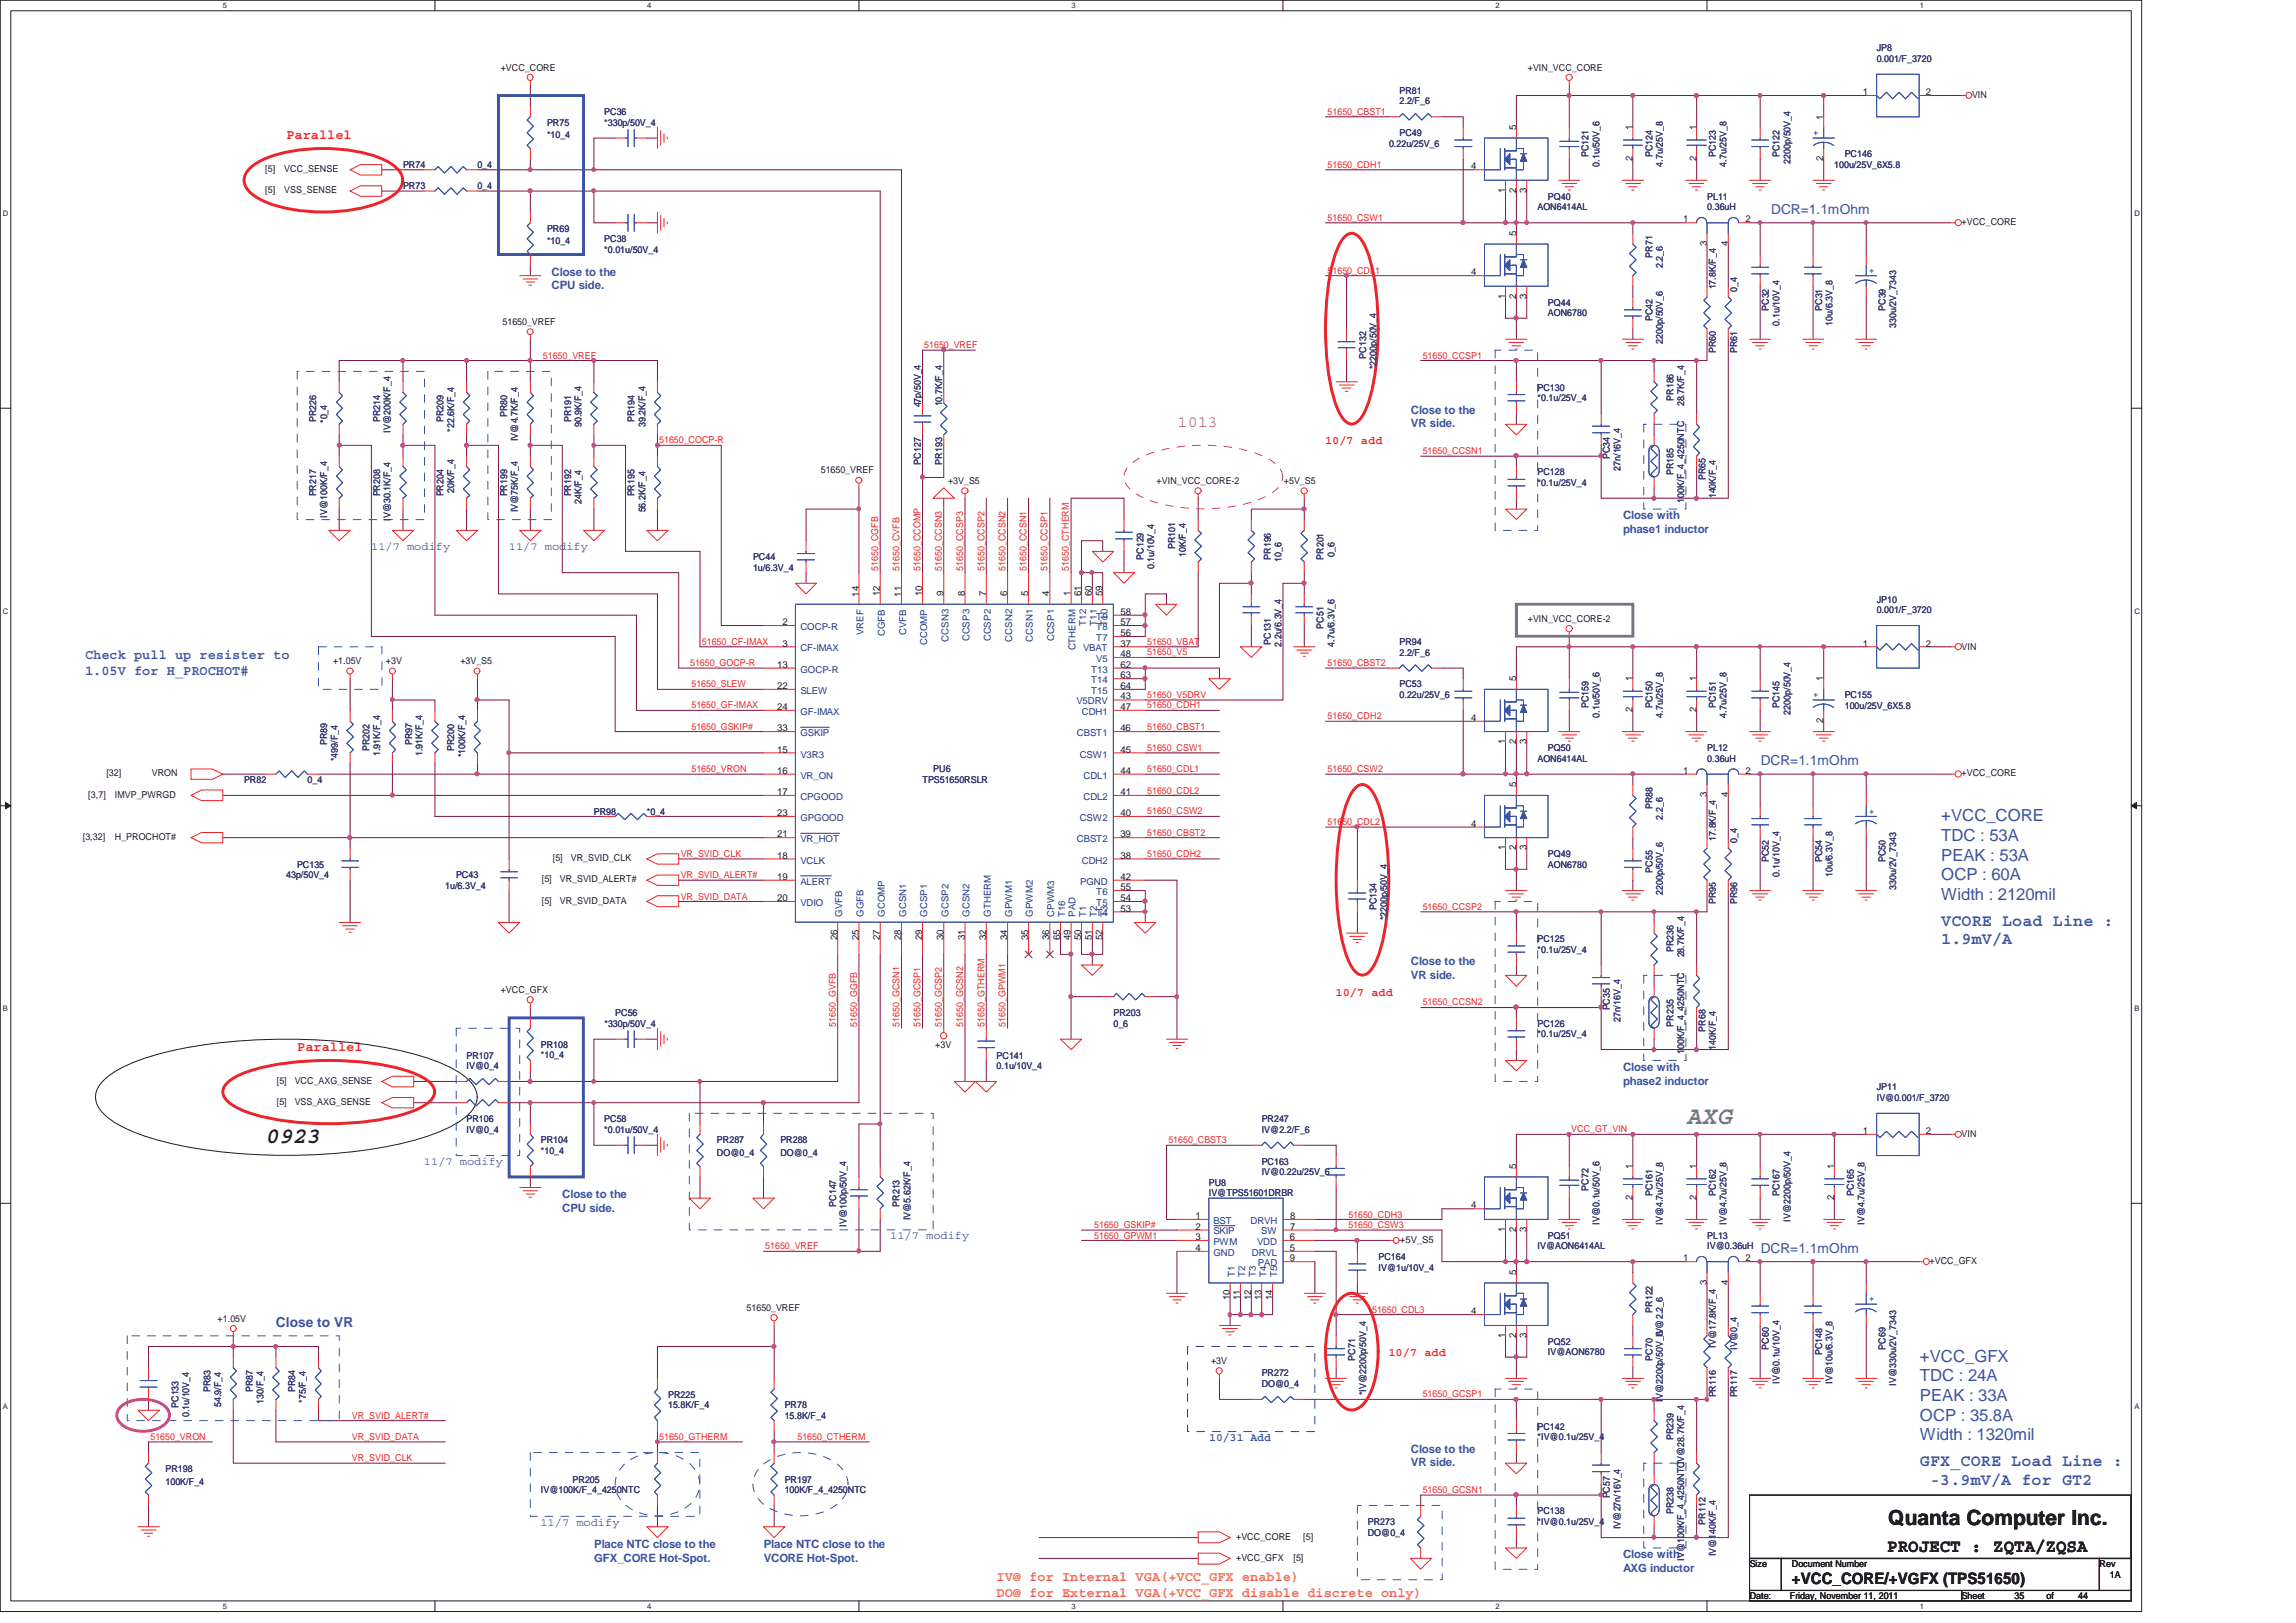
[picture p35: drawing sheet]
<svg xmlns="http://www.w3.org/2000/svg" width="297mm" height="210mm" viewBox="0 0 297 210" stroke-linecap="round" stroke-linejoin="round" font-family="sans-serif">
<defs><g id="words">
<text font-size="3.3" fill="#6abd46" x="218.2" y="145.4">AXG</text>
<text font-size="2.9" fill="#231f20" x="34.3" y="147.9">0923</text>
<text font-size="2.7" fill="#231f20" x="244.3" y="197.3">Quanta Computer Inc.</text>
<text font-size="2.3" fill="#231f20" x="244.2" y="200.8">PROJECT : ZQTA/ZQSA</text>
<text font-size="2.2" fill="#b8529f" x="152.3" y="55.3">1013</text>
<g font-size="2.2" fill="#3a53a4">
<text x="251.1" y="106.3">+VCC_CORE</text>
<text x="251.1" y="108.8">TDC : 53A</text>
<text x="251.1" y="111.3">PEAK : 53A</text>
<text x="251.1" y="113.9">OCP : 60A</text>
<text x="251.1" y="116.4">Width : 2120mil</text>
<text x="251.1" y="119.8">VCORE Load Line :</text>
<text x="251.1" y="122.2">1.9mV/A</text>
<text x="248.4" y="176.2">+VCC_GFX</text>
<text x="248.4" y="178.7">TDC : 24A</text>
<text x="248.4" y="181.3">PEAK : 33A</text>
<text x="248.4" y="183.8">OCP : 35.8A</text>
<text x="248.4" y="186.3">Width : 1320mil</text>
<text x="248.4" y="189.7">GFX_CORE Load Line :</text>
<text x="249.7" y="192.1">-3.9mV/A for GT2</text>
</g>
<text font-size="2" fill="#231f20" x="231.8" y="204.9">+VCC_CORE/+VGFX (TPS51650)</text>
<g font-size="1.8" fill="#ec2426">
<text x="37.1" y="18">Parallel</text>
<text x="38.5" y="136">Parallel</text>
</g>
<g font-size="1.8" fill="#3a53a4">
<text x="229.2" y="27.7">DCR=1.1mOhm</text>
<text x="11" y="85.2">Check pull up resister to</text>
<text x="11" y="87.3">1.05V for H_PROCHOT#</text>
<text x="227.8" y="99">DCR=1.1mOhm</text>
<text x="227.8" y="162.1">DCR=1.1mOhm</text>
<text x="35.7" y="171.7">Close to VR</text>
</g>
<g font-size="1.8" fill="#f57f20">
<text x="128.9" y="204.5">IV@ for Internal VGA(+VCC_GFX enable)</text>
<text x="128.9" y="206.6">DO@ for External VGA(+VCC_GFX disable discrete only)</text>
</g>
<g font-size="1.5" fill="#3a53a4">
<text x="71.4" y="35.7">Close to the</text>
<text x="71.4" y="37.4">CPU side.</text>
<text x="182.5" y="53.5">Close to the</text>
<text x="182.5" y="55.3">VR side.</text>
<text x="48" y="71.2">11/7 modify</text>
<text x="65.8" y="71.2">11/7 modify</text>
<text x="210" y="67.2">Close with</text>
<text x="210" y="69">phase1 inductor</text>
<text x="182.5" y="124.9">Close to the</text>
<text x="182.5" y="126.6">VR side.</text>
<text x="210" y="138.5">Close with</text>
<text x="210" y="140.3">phase2 inductor</text>
<text x="54.8" y="150.7">11/7 modify</text>
<text x="72.7" y="155">Close to the</text>
<text x="72.7" y="156.8">CPU side.</text>
<text x="115.2" y="160.3">11/7 modify</text>
<text x="156.4" y="186.4">10/31 Add</text>
<text x="182.5" y="187.9">Close to the</text>
<text x="182.5" y="189.7">VR side.</text>
<text x="69.9" y="197.4">11/7 modify</text>
<text x="76.9" y="200.3">Place NTC close to the</text>
<text x="76.9" y="202.1">GFX_CORE Hot-Spot.</text>
<text x="98.8" y="200.3">Place NTC close to the</text>
<text x="98.8" y="202.1">VCORE Hot-Spot.</text>
<text x="210" y="201.6">Close with</text>
<text x="210" y="203.4">AXG inductor</text>
</g>
<g font-size="1.5" fill="#ec2426">
<text x="171.4" y="57.5">10/7 add</text>
<text x="172.8" y="128.8">10/7 add</text>
<text x="179.6" y="175.4">10/7 add</text>
</g>
<g font-size="1.2" fill="#231f20">
<text x="64.8" y="9.1">+VCC_CORE</text>
<text x="197.7" y="9.1">+VIN_VCC_CORE</text>
<text x="196.1" y="16.9" transform="rotate(-90 196.1 16.9)">5</text>
<text x="211.2" y="16.9" transform="rotate(-90 211.2 16.9)">1</text>
<text x="219.5" y="16.9" transform="rotate(-90 219.5 16.9)">1</text>
<text x="235.9" y="15.5" transform="rotate(-90 235.9 15.5)">1</text>
<text x="241" y="12.3">1</text>
<text x="249.1" y="12.3">2</text>
<text x="255.1" y="12.7">VIN</text>
<text x="34.3" y="22.3">[5]</text>
<text x="36.8" y="22.3">VCC_SENSE</text>
<text x="190.3" y="21.9">4</text>
<text x="211.2" y="20.9" transform="rotate(-90 211.2 20.9)">2</text>
<text x="219.5" y="20.9" transform="rotate(-90 219.5 20.9)">2</text>
<text x="235.9" y="20.9" transform="rotate(-90 235.9 20.9)">2</text>
<text x="34.3" y="25">[5]</text>
<text x="36.8" y="25">VSS_SENSE</text>
<text x="194.7" y="25" transform="rotate(-90 194.7 25)">1</text>
<text x="196.1" y="25" transform="rotate(-90 196.1 25)">2</text>
<text x="197.5" y="25" transform="rotate(-90 197.5 25)">3</text>
<text x="217.7" y="28.8">1</text>
<text x="225.8" y="28.8">2</text>
<text x="253.8" y="29.2">+VCC_CORE</text>
<text x="190.3" y="35.6">4</text>
<text x="196.1" y="30.6" transform="rotate(-90 196.1 30.6)">5</text>
<text x="220.8" y="31.8" transform="rotate(-90 220.8 31.8)">3</text>
<text x="223.6" y="31.8" transform="rotate(-90 223.6 31.8)">4</text>
<text x="194.7" y="38.7" transform="rotate(-90 194.7 38.7)">1</text>
<text x="196.1" y="38.7" transform="rotate(-90 196.1 38.7)">2</text>
<text x="197.5" y="38.7" transform="rotate(-90 197.5 38.7)">3</text>
<text x="65" y="42">51650_VREF</text>
<text x="106.2" y="61.2">51650_VREF</text>
<text x="122.7" y="62.6">+3V_S5</text>
<text x="149.6" y="62.6">+VIN_VCC_CORE-2</text>
<text x="166.1" y="62.6">+5V_S5</text>
<text x="111.1" y="77.2" transform="rotate(-90 111.1 77.2)">14</text>
<text x="113.8" y="77.2" transform="rotate(-90 113.8 77.2)">12</text>
<text x="116.6" y="77.2" transform="rotate(-90 116.6 77.2)">11</text>
<text x="119.3" y="77.2" transform="rotate(-90 119.3 77.2)">10</text>
<text x="122.1" y="77.2" transform="rotate(-90 122.1 77.2)">9</text>
<text x="124.8" y="77.2" transform="rotate(-90 124.8 77.2)">8</text>
<text x="127.6" y="77.2" transform="rotate(-90 127.6 77.2)">7</text>
<text x="130.3" y="77.2" transform="rotate(-90 130.3 77.2)">6</text>
<text x="133" y="77.2" transform="rotate(-90 133 77.2)">5</text>
<text x="135.7" y="77.2" transform="rotate(-90 135.7 77.2)">4</text>
<text x="138.5" y="77.2" transform="rotate(-90 138.5 77.2)">1</text>
<text x="139.9" y="77.2" transform="rotate(-90 139.9 77.2)">61</text>
<text x="141.3" y="77.2" transform="rotate(-90 141.3 77.2)">60</text>
<text x="142.6" y="77.2" transform="rotate(-90 142.6 77.2)">59</text>
<text x="101.2" y="80.9">2</text>
<text x="101.2" y="83.6">3</text>
<text x="145" y="82.3">56</text>
<text x="145" y="80.9">57</text>
<text x="145" y="79.6">58</text>
<text x="145" y="83.6">37</text>
<text x="197.7" y="80.4">+VIN_VCC_CORE-2</text>
<text x="241" y="83.6">1</text>
<text x="249.1" y="83.6">2</text>
<text x="43.1" y="85.9">+1.05V</text>
<text x="49.9" y="85.9">+3V</text>
<text x="59.6" y="85.9">+3V_S5</text>
<text x="100.5" y="86.4">13</text>
<text x="100.5" y="89.2">22</text>
<text x="145" y="86.4">62</text>
<text x="145" y="87.7">63</text>
<text x="145" y="89.2">64</text>
<text x="145" y="85">48</text>
<text x="196.1" y="88.2" transform="rotate(-90 196.1 88.2)">5</text>
<text x="211.2" y="88.2" transform="rotate(-90 211.2 88.2)">1</text>
<text x="219.5" y="88.2" transform="rotate(-90 219.5 88.2)">1</text>
<text x="235.9" y="88.2" transform="rotate(-90 235.9 88.2)">1</text>
<text x="253.8" y="84">VIN</text>
<text x="100.5" y="94.6">33</text>
<text x="100.5" y="91.9">24</text>
<text x="145" y="94.6">46</text>
<text x="145" y="91.9">47</text>
<text x="145" y="90.5">43</text>
<text x="190.3" y="93.2">4</text>
<text x="211.2" y="92.2" transform="rotate(-90 211.2 92.2)">2</text>
<text x="219.5" y="92.2" transform="rotate(-90 219.5 92.2)">2</text>
<text x="235.9" y="93.5" transform="rotate(-90 235.9 93.5)">2</text>
<text x="13.8" y="100.4">[32]</text>
<text x="19.6" y="100.4">VRON</text>
<text x="100.5" y="97.4">15</text>
<text x="100.5" y="100.1">16</text>
<text x="145" y="100.1">44</text>
<text x="145" y="97.4">45</text>
<text x="194.7" y="96.3" transform="rotate(-90 194.7 96.3)">1</text>
<text x="196.1" y="101.9" transform="rotate(-90 196.1 101.9)">5</text>
<text x="196.1" y="96.3" transform="rotate(-90 196.1 96.3)">2</text>
<text x="197.5" y="96.3" transform="rotate(-90 197.5 96.3)">3</text>
<text x="217.7" y="100.1">1</text>
<text x="225.8" y="100.1">2</text>
<text x="253.8" y="100.4">+VCC_CORE</text>
<text x="11.4" y="103.2">[3,7]</text>
<text x="14.9" y="103.2">IMVP_PWRGD</text>
<text x="100.5" y="102.9">17</text>
<text x="100.5" y="105.6">23</text>
<text x="145" y="102.9">41</text>
<text x="145" y="105.6">40</text>
<text x="190.3" y="107">4</text>
<text x="220.8" y="103.1" transform="rotate(-90 220.8 103.1)">3</text>
<text x="223.6" y="103.1" transform="rotate(-90 223.6 103.1)">4</text>
<text x="10.7" y="108.7">[3,32]</text>
<text x="14.9" y="108.7">H_PROCHOT#</text>
<text x="71.5" y="111.4">[5]</text>
<text x="73.8" y="111.4">VR_SVID_CLK</text>
<text x="100.5" y="113.8">19</text>
<text x="100.5" y="108.3">21</text>
<text x="100.5" y="111.1">18</text>
<text x="145" y="108.3">39</text>
<text x="145" y="113.8">42</text>
<text x="145" y="111.1">38</text>
<text x="194.7" y="110" transform="rotate(-90 194.7 110)">1</text>
<text x="196.1" y="110" transform="rotate(-90 196.1 110)">2</text>
<text x="197.5" y="110" transform="rotate(-90 197.5 110)">3</text>
<text x="70.1" y="116.9">[5]</text>
<text x="70.1" y="114.2">[5]</text>
<text x="72.4" y="116.9">VR_SVID_DATA</text>
<text x="72.4" y="114.2">VR_SVID_ALERT#</text>
<text x="100.5" y="116.6">20</text>
<text x="145" y="117.9">53</text>
<text x="145" y="116.6">54</text>
<text x="145" y="115.2">55</text>
<text x="108.3" y="121.6" transform="rotate(-90 108.3 121.6)">26</text>
<text x="111.1" y="121.6" transform="rotate(-90 111.1 121.6)">25</text>
<text x="113.8" y="121.6" transform="rotate(-90 113.8 121.6)">27</text>
<text x="116.6" y="121.6" transform="rotate(-90 116.6 121.6)">28</text>
<text x="119.3" y="121.6" transform="rotate(-90 119.3 121.6)">29</text>
<text x="122.1" y="121.6" transform="rotate(-90 122.1 121.6)">30</text>
<text x="124.8" y="121.6" transform="rotate(-90 124.8 121.6)">31</text>
<text x="127.6" y="121.6" transform="rotate(-90 127.6 121.6)">32</text>
<text x="130.3" y="121.6" transform="rotate(-90 130.3 121.6)">34</text>
<text x="133" y="121.6" transform="rotate(-90 133 121.6)">35</text>
<text x="135.7" y="121.6" transform="rotate(-90 135.7 121.6)">36</text>
<text x="137.2" y="121.6" transform="rotate(-90 137.2 121.6)">65</text>
<text x="138.5" y="121.6" transform="rotate(-90 138.5 121.6)">49</text>
<text x="139.9" y="121.6" transform="rotate(-90 139.9 121.6)">50</text>
<text x="141.3" y="121.6" transform="rotate(-90 141.3 121.6)">51</text>
<text x="142.6" y="121.6" transform="rotate(-90 142.6 121.6)">52</text>
<text x="64.8" y="128.4">+VCC_GFX</text>
<text x="121" y="135.6">+3V</text>
<text x="35.8" y="140.2">[5]</text>
<text x="35.8" y="143">[5]</text>
<text x="38.1" y="140.2">VCC_AXG_SENSE</text>
<text x="38.1" y="143">VSS_AXG_SENSE</text>
<text x="241" y="146.7">1</text>
<text x="249.1" y="146.7">2</text>
<text x="253.8" y="147.1">VIN</text>
<text x="196.1" y="151.2" transform="rotate(-90 196.1 151.2)">5</text>
<text x="211.2" y="155.2" transform="rotate(-90 211.2 155.2)">2</text>
<text x="211.2" y="151.2" transform="rotate(-90 211.2 151.2)">1</text>
<text x="219.5" y="155.2" transform="rotate(-90 219.5 155.2)">2</text>
<text x="219.5" y="151.2" transform="rotate(-90 219.5 151.2)">1</text>
<text x="237.3" y="155.2" transform="rotate(-90 237.3 155.2)">2</text>
<text x="237.3" y="151.2" transform="rotate(-90 237.3 151.2)">1</text>
<text x="154.6" y="157.7">1</text>
<text x="154.6" y="160.4">3</text>
<text x="154.6" y="161.8">4</text>
<text x="154.6" y="159.1">2</text>
<text x="166.9" y="161.8">5</text>
<text x="166.9" y="160.4">6</text>
<text x="166.9" y="159.1">7</text>
<text x="166.9" y="157.7">8</text>
<text x="181.1" y="160.8">+5V_S5</text>
<text x="190.3" y="156.3">4</text>
<text x="194.7" y="159.3" transform="rotate(-90 194.7 159.3)">1</text>
<text x="196.1" y="159.3" transform="rotate(-90 196.1 159.3)">2</text>
<text x="197.5" y="159.3" transform="rotate(-90 197.5 159.3)">3</text>
<text x="166.9" y="163.2">9</text>
<text x="196.1" y="164.9" transform="rotate(-90 196.1 164.9)">5</text>
<text x="217.7" y="163.2">1</text>
<text x="220.8" y="166.2" transform="rotate(-90 220.8 166.2)">3</text>
<text x="223.6" y="166.2" transform="rotate(-90 223.6 166.2)">4</text>
<text x="225.8" y="163.2">2</text>
<text x="249.6" y="163.6">+VCC_GFX</text>
<text x="28.1" y="171">+1.05V</text>
<text x="96.6" y="169.6">51650_VREF</text>
<text x="159.1" y="168.2" transform="rotate(-90 159.1 168.2)">10</text>
<text x="160.4" y="168.2" transform="rotate(-90 160.4 168.2)">11</text>
<text x="161.9" y="168.2" transform="rotate(-90 161.9 168.2)">12</text>
<text x="163.2" y="168.2" transform="rotate(-90 163.2 168.2)">13</text>
<text x="164.6" y="168.2" transform="rotate(-90 164.6 168.2)">14</text>
<text x="190.3" y="170">4</text>
<text x="194.7" y="173.1" transform="rotate(-90 194.7 173.1)">1</text>
<text x="196.1" y="173.1" transform="rotate(-90 196.1 173.1)">2</text>
<text x="197.5" y="173.1" transform="rotate(-90 197.5 173.1)">3</text>
<text x="156.7" y="176.4">+3V</text>
<text x="159.9" y="199.2">+VCC_CORE</text>
<text x="159.9" y="202">+VCC_GFX</text>
<text x="167.3" y="202">[5]</text>
<text x="168.6" y="199.2">[5]</text>
<text x="226.4" y="202.8">Size</text>
<text x="231.8" y="202.8">Document Number</text>
<text x="271.6" y="202.8">Rev</text>
<text x="226.4" y="206.9">Date:</text>
<text x="231.6" y="206.9">Friday, November 11, 2011</text>
<text x="253.8" y="206.9">Sheet</text>
<text x="260.6" y="206.9">35</text>
<text x="264.8" y="206.9">of</text>
<text x="268.8" y="206.9">44</text>
<text x="273" y="204.2">1A</text>
</g>
<g font-size="1.2" fill="#2d2d72">
<text x="242.8" y="6.6">JP8</text>
<text x="242.8" y="8">0.001/F_3720</text>
<text x="70.8" y="16.3">PR75</text>
<text x="70.8" y="17.9">*10_4</text>
<text x="78.2" y="14.9">PC36</text>
<text x="78.2" y="16.3">*330p/50V_4</text>
<text x="181.1" y="17.6">PC49</text>
<text x="181.1" y="12.1">PR81</text>
<text x="181.1" y="13.5">2.2/F_6</text>
<text x="52.2" y="21.8">PR74</text>
<text x="61.8" y="21.8">0_4</text>
<text x="179.7" y="19">0.22u/25V_6</text>
<text x="205.5" y="20.3" transform="rotate(-90 205.5 20.3)">PC121</text>
<text x="206.9" y="21.5" transform="rotate(-90 206.9 21.5)">0.1u/50V_6</text>
<text x="213.8" y="20.3" transform="rotate(-90 213.8 20.3)">PC124</text>
<text x="215.1" y="21.5" transform="rotate(-90 215.1 21.5)">4.7u/25V_8</text>
<text x="222" y="20.3" transform="rotate(-90 222 20.3)">PC123</text>
<text x="223.4" y="21.5" transform="rotate(-90 223.4 21.5)">4.7u/25V_8</text>
<text x="230.2" y="20.3" transform="rotate(-90 230.2 20.3)">PC122</text>
<text x="231.6" y="21.2" transform="rotate(-90 231.6 21.2)">2200p/50V_4</text>
<text x="237.3" y="21.8">100u/25V_6X5.8</text>
<text x="238.7" y="20.4">PC146</text>
<text x="52.2" y="24.5">PR73</text>
<text x="61.8" y="24.5">0_4</text>
<text x="70.8" y="30">PR69</text>
<text x="198.9" y="27.2">AON6414AL</text>
<text x="200.3" y="25.9">PQ40</text>
<text x="220.9" y="25.9">PL11</text>
<text x="220.9" y="27.2">0.36uH</text>
<text x="70.8" y="31.6">*10_4</text>
<text x="78.2" y="31.3">PC38</text>
<text x="78.2" y="32.7">*0.01u/50V_4</text>
<text x="213.8" y="33.3" transform="rotate(-90 213.8 33.3)">PR71</text>
<text x="215.1" y="34.7" transform="rotate(-90 215.1 34.7)">2.2_6</text>
<text x="200.3" y="39.6">PQ44</text>
<text x="200.3" y="40.9">AON6780</text>
<text x="213.8" y="41.6" transform="rotate(-90 213.8 41.6)">PC42</text>
<text x="222" y="37.5" transform="rotate(-90 222 37.5)">17.8K/F_4</text>
<text x="224.8" y="37.8" transform="rotate(-90 224.8 37.8)">0_4</text>
<text x="228.8" y="40.2" transform="rotate(-90 228.8 40.2)">PC32</text>
<text x="235.7" y="40.2" transform="rotate(-90 235.7 40.2)">PC31</text>
<text x="243.9" y="40.2" transform="rotate(-90 243.9 40.2)">PC39</text>
<text x="176.7" y="46.4" transform="rotate(-90 176.7 46.4)">PC132</text>
<text x="178.1" y="47.8" transform="rotate(-90 178.1 47.8)">*2200p/50V_4</text>
<text x="215.1" y="44.5" transform="rotate(-90 215.1 44.5)">2200p/50V_6</text>
<text x="222" y="45.7" transform="rotate(-90 222 45.7)">PR60</text>
<text x="224.8" y="45.7" transform="rotate(-90 224.8 45.7)">PR61</text>
<text x="230.2" y="42.1" transform="rotate(-90 230.2 42.1)">0.1u/10V_4</text>
<text x="237.1" y="42.1" transform="rotate(-90 237.1 42.1)">10u/6.3V_8</text>
<text x="245.3" y="42.4" transform="rotate(-90 245.3 42.4)">330u/2V_7343</text>
<text x="65.6" y="53.9" transform="rotate(-90 65.6 53.9)">PR80</text>
<text x="119.1" y="52.7" transform="rotate(-90 119.1 52.7)">47p/50V_4</text>
<text x="121.9" y="52.6" transform="rotate(-90 121.9 52.6)">10.7K/F_4</text>
<text x="198.9" y="50.6">PC130</text>
<text x="198.9" y="51.9">*0.1u/25V_4</text>
<text x="216.5" y="51.9" transform="rotate(-90 216.5 51.9)">PR186</text>
<text x="217.9" y="52.6" transform="rotate(-90 217.9 52.6)">28.7K/F_4</text>
<text x="40.9" y="54.6" transform="rotate(-90 40.9 54.6)">PR226</text>
<text x="42.3" y="54.7" transform="rotate(-90 42.3 54.7)">*0_4</text>
<text x="49.2" y="54.6" transform="rotate(-90 49.2 54.6)">PR214</text>
<text x="50.5" y="56" transform="rotate(-90 50.5 56)">IV@200K/F_4</text>
<text x="57.4" y="54.6" transform="rotate(-90 57.4 54.6)">PR209</text>
<text x="58.8" y="55.8" transform="rotate(-90 58.8 55.8)">*22.6K/F_4</text>
<text x="67" y="57.1" transform="rotate(-90 67 57.1)">IV@4.7K/F_4</text>
<text x="73.9" y="54.6" transform="rotate(-90 73.9 54.6)">PR191</text>
<text x="75.2" y="55.3" transform="rotate(-90 75.2 55.3)">90.9K/F_4</text>
<text x="82.1" y="54.6" transform="rotate(-90 82.1 54.6)">PR194</text>
<text x="83.5" y="55.3" transform="rotate(-90 83.5 55.3)">39.2K/F_4</text>
<text x="208.3" y="59.4" transform="rotate(-90 208.3 59.4)">PC34</text>
<text x="40.9" y="64.2" transform="rotate(-90 40.9 64.2)">PR217</text>
<text x="49.2" y="64.2" transform="rotate(-90 49.2 64.2)">PR208</text>
<text x="57.4" y="64.2" transform="rotate(-90 57.4 64.2)">PR204</text>
<text x="58.8" y="63.8" transform="rotate(-90 58.8 63.8)">20K/F_4</text>
<text x="65.6" y="64.2" transform="rotate(-90 65.6 64.2)">PR199</text>
<text x="73.9" y="64.2" transform="rotate(-90 73.9 64.2)">PR192</text>
<text x="75.2" y="65.2" transform="rotate(-90 75.2 65.2)">24K/F_4</text>
<text x="82.1" y="64.2" transform="rotate(-90 82.1 64.2)">PR195</text>
<text x="119.1" y="60.1" transform="rotate(-90 119.1 60.1)">PC127</text>
<text x="121.9" y="60.1" transform="rotate(-90 121.9 60.1)">PR193</text>
<text x="198.9" y="61.5">PC128</text>
<text x="198.9" y="62.9">*0.1u/25V_4</text>
<text x="209.6" y="60.9" transform="rotate(-90 209.6 60.9)">27n/16V_4</text>
<text x="216.5" y="61.5" transform="rotate(-90 216.5 61.5)">PR185</text>
<text x="217.9" y="65" transform="rotate(-90 217.9 65)">100K/F_4_4250NTC</text>
<text x="220.6" y="62.1" transform="rotate(-90 220.6 62.1)">PR65</text>
<text x="222" y="64.5" transform="rotate(-90 222 64.5)">140K/F_4</text>
<text x="42.3" y="67" transform="rotate(-90 42.3 67)">IV@100K/F_4</text>
<text x="50.5" y="67.4" transform="rotate(-90 50.5 67.4)">IV@30.1K/F_4</text>
<text x="67" y="66.3" transform="rotate(-90 67 66.3)">IV@75K/F_4</text>
<text x="83.5" y="66.3" transform="rotate(-90 83.5 66.3)">56.2K/F_4</text>
<text x="152" y="71.1" transform="rotate(-90 152 71.1)">PR101</text>
<text x="97.4" y="72.5">PC44</text>
<text x="97.4" y="73.9">1u/6.3V_4</text>
<text x="147.9" y="72.4" transform="rotate(-90 147.9 72.4)">PC129</text>
<text x="149.3" y="73.7" transform="rotate(-90 149.3 73.7)">0.1u/10V_4</text>
<text x="153.4" y="72" transform="rotate(-90 153.4 72)">10K/F_4</text>
<text x="164.4" y="72.4" transform="rotate(-90 164.4 72.4)">PR196</text>
<text x="165.8" y="72.7" transform="rotate(-90 165.8 72.7)">10_6</text>
<text x="171.2" y="72.4" transform="rotate(-90 171.2 72.4)">PR201</text>
<text x="172.6" y="72" transform="rotate(-90 172.6 72)">0_6</text>
<text x="242.8" y="78">JP10</text>
<text x="164.4" y="83.4" transform="rotate(-90 164.4 83.4)">PC131</text>
<text x="165.8" y="83.7" transform="rotate(-90 165.8 83.7)">2.2u/6.3V_4</text>
<text x="171.2" y="81.4" transform="rotate(-90 171.2 81.4)">PC51</text>
<text x="172.6" y="83.7" transform="rotate(-90 172.6 83.7)">4.7u/6.3V_6</text>
<text x="181.1" y="83.5">PR94</text>
<text x="242.8" y="79.3">0.001/F_3720</text>
<text x="181.1" y="88.9">PC53</text>
<text x="181.1" y="84.8">2.2/F_6</text>
<text x="181.1" y="90.3">0.22u/25V_6</text>
<text x="205.5" y="91.6" transform="rotate(-90 205.5 91.6)">PC159</text>
<text x="206.9" y="92.9" transform="rotate(-90 206.9 92.9)">0.1u/50V_6</text>
<text x="213.8" y="91.6" transform="rotate(-90 213.8 91.6)">PC150</text>
<text x="215.1" y="92.9" transform="rotate(-90 215.1 92.9)">4.7u/25V_8</text>
<text x="222" y="91.6" transform="rotate(-90 222 91.6)">PC151</text>
<text x="223.4" y="92.9" transform="rotate(-90 223.4 92.9)">4.7u/25V_8</text>
<text x="230.2" y="91.6" transform="rotate(-90 230.2 91.6)">PC145</text>
<text x="231.6" y="92.4" transform="rotate(-90 231.6 92.4)">2200p/50V_4</text>
<text x="238.7" y="90.3">PC155</text>
<text x="238.7" y="91.7">100u/25V_6X5.8</text>
<text x="31.6" y="101.3">PR82</text>
<text x="39.8" y="101.3">0_4</text>
<text x="42.3" y="96.4" transform="rotate(-90 42.3 96.4)">PR89</text>
<text x="43.7" y="98.5" transform="rotate(-90 43.7 98.5)">*499/F_4</text>
<text x="47.8" y="97.2" transform="rotate(-90 47.8 97.2)">PR202</text>
<text x="49.2" y="97.8" transform="rotate(-90 49.2 97.8)">1.91K/F_4</text>
<text x="53.3" y="96.4" transform="rotate(-90 53.3 96.4)">PR97</text>
<text x="54.7" y="97.8" transform="rotate(-90 54.7 97.8)">1.91K/F_4</text>
<text x="58.8" y="97.2" transform="rotate(-90 58.8 97.2)">PR200</text>
<text x="60.2" y="98" transform="rotate(-90 60.2 98)">*100K/F_4</text>
<text x="119.3" y="101.3">TPS51650RSLR</text>
<text x="120.7" y="99.9">PU6</text>
<text x="198.9" y="98.5">AON6414AL</text>
<text x="200.3" y="97.2">PQ50</text>
<text x="220.9" y="97.2">PL12</text>
<text x="220.9" y="98.5">0.36uH</text>
<text x="76.8" y="105.4">PR98</text>
<text x="83.7" y="105.4">*0_4</text>
<text x="213.8" y="104.7" transform="rotate(-90 213.8 104.7)">PR88</text>
<text x="215.1" y="106.1" transform="rotate(-90 215.1 106.1)">2.2_6</text>
<text x="37" y="113.6">43p/50V_4</text>
<text x="38.4" y="112.3">PC135</text>
<text x="59" y="113.6">PC43</text>
<text x="200.3" y="110.9">PQ49</text>
<text x="200.3" y="112.3">AON6780</text>
<text x="213.8" y="112.9" transform="rotate(-90 213.8 112.9)">PC55</text>
<text x="222" y="108.8" transform="rotate(-90 222 108.8)">17.8K/F_4</text>
<text x="224.8" y="109" transform="rotate(-90 224.8 109)">0_4</text>
<text x="228.8" y="111.5" transform="rotate(-90 228.8 111.5)">PC52</text>
<text x="230.2" y="113.5" transform="rotate(-90 230.2 113.5)">0.1u/10V_4</text>
<text x="235.7" y="111.5" transform="rotate(-90 235.7 111.5)">PC54</text>
<text x="237.1" y="113.5" transform="rotate(-90 237.1 113.5)">10u/6.3V_8</text>
<text x="243.9" y="111.5" transform="rotate(-90 243.9 111.5)">PC50</text>
<text x="57.6" y="115">1u/6.3V_4</text>
<text x="178.1" y="117.7" transform="rotate(-90 178.1 117.7)">PC134</text>
<text x="179.5" y="119.1" transform="rotate(-90 179.5 119.1)">*2200p/50V_4</text>
<text x="215.1" y="115.8" transform="rotate(-90 215.1 115.8)">2200p/50V_6</text>
<text x="222" y="117" transform="rotate(-90 222 117)">PR95</text>
<text x="224.8" y="117" transform="rotate(-90 224.8 117)">PR96</text>
<text x="245.3" y="115.1" transform="rotate(-90 245.3 115.1)">330u/2V_7343</text>
<text x="198.9" y="121.9">PC125</text>
<text x="198.9" y="123.2">*0.1u/25V_4</text>
<text x="216.5" y="123.2" transform="rotate(-90 216.5 123.2)">PR236</text>
<text x="217.9" y="123.9" transform="rotate(-90 217.9 123.9)">28.7K/F_4</text>
<text x="79.6" y="131.5">PC56</text>
<text x="144" y="131.5">PR203</text>
<text x="208.3" y="130.7" transform="rotate(-90 208.3 130.7)">PC35</text>
<text x="60.4" y="137">PR107</text>
<text x="70" y="135.6">PR108</text>
<text x="70" y="136.9">*10_4</text>
<text x="78.2" y="132.8">*330p/50V_4</text>
<text x="128.9" y="137">PC141</text>
<text x="144" y="132.8">0_6</text>
<text x="198.9" y="132.8">PC126</text>
<text x="198.9" y="134.2">*0.1u/25V_4</text>
<text x="209.6" y="132.3" transform="rotate(-90 209.6 132.3)">27n/16V_4</text>
<text x="216.5" y="132.8" transform="rotate(-90 216.5 132.8)">PR235</text>
<text x="217.9" y="136.4" transform="rotate(-90 217.9 136.4)">100K/F_4_4250NTC</text>
<text x="220.6" y="133.5" transform="rotate(-90 220.6 133.5)">PR68</text>
<text x="222" y="135.8" transform="rotate(-90 222 135.8)">140K/F_4</text>
<text x="60.4" y="138.3">IV@0_4</text>
<text x="128.9" y="138.3">0.1u/10V_4</text>
<text x="242.8" y="141">JP11</text>
<text x="242.8" y="142.4">IV@0.001/F_3720</text>
<text x="60.4" y="145.2">PR106</text>
<text x="60.4" y="146.6">IV@0_4</text>
<text x="70" y="147.9">PR104</text>
<text x="70" y="149.3">*10_4</text>
<text x="78.2" y="145.2">PC58</text>
<text x="78.2" y="146.6">*0.01u/50V_4</text>
<text x="92.8" y="147.9">PR287</text>
<text x="92.8" y="149.6">DO@0_4</text>
<text x="101" y="147.9">PR288</text>
<text x="101" y="149.6">DO@0_4</text>
<text x="163.2" y="145.2">PR247</text>
<text x="163.2" y="146.6">IV@2.2/F_6</text>
<text x="156.4" y="153.4">PU8</text>
<text x="156.4" y="154.8">IV@TPS51601DRBR</text>
<text x="163.2" y="150.7">PC163</text>
<text x="163.2" y="152.1">IV@0.22u/25V_6</text>
<text x="205.5" y="154" transform="rotate(-90 205.5 154)">PC72</text>
<text x="213.8" y="154.7" transform="rotate(-90 213.8 154.7)">PC161</text>
<text x="222" y="154.7" transform="rotate(-90 222 154.7)">PC162</text>
<text x="230.2" y="154.7" transform="rotate(-90 230.2 154.7)">PC167</text>
<text x="239.8" y="154.7" transform="rotate(-90 239.8 154.7)">PC165</text>
<text x="108.2" y="156.1" transform="rotate(-90 108.2 156.1)">PC147</text>
<text x="109.5" y="158.7" transform="rotate(-90 109.5 158.7)">IV@100p/50V_4</text>
<text x="116.4" y="156.1" transform="rotate(-90 116.4 156.1)">PR213</text>
<text x="117.8" y="157.9" transform="rotate(-90 117.8 157.9)">IV@5.62K/F_4</text>
<text x="198.9" y="161.6">IV@AON6414AL</text>
<text x="200.3" y="160.3">PQ51</text>
<text x="206.9" y="158.4" transform="rotate(-90 206.9 158.4)">IV@0.1u/50V_6</text>
<text x="215.1" y="158.5" transform="rotate(-90 215.1 158.5)">IV@4.7u/25V_8</text>
<text x="220.9" y="160.3">PL13</text>
<text x="220.9" y="161.6">IV@0.36uH</text>
<text x="223.4" y="158.5" transform="rotate(-90 223.4 158.5)">IV@4.7u/25V_8</text>
<text x="231.6" y="158" transform="rotate(-90 231.6 158)">IV@2200p/50V_4</text>
<text x="241.2" y="158.5" transform="rotate(-90 241.2 158.5)">IV@4.7u/25V_8</text>
<text x="178.3" y="163">PC164</text>
<text x="178.3" y="164.4">IV@1u/10V_4</text>
<text x="200.3" y="174">PQ52</text>
<text x="213.8" y="169.9" transform="rotate(-90 213.8 169.9)">PR122</text>
<text x="215.1" y="173" transform="rotate(-90 215.1 173)">IV@2.2_6</text>
<text x="163.2" y="178.1">PR272</text>
<text x="163.2" y="179.5">DO@0_4</text>
<text x="175.3" y="176" transform="rotate(-90 175.3 176)">PC71</text>
<text x="200.3" y="175.3">IV@AON6780</text>
<text x="213.8" y="176" transform="rotate(-90 213.8 176)">PC70</text>
<text x="222" y="174.4" transform="rotate(-90 222 174.4)">IV@17.8K/F_4</text>
<text x="224.8" y="174.6" transform="rotate(-90 224.8 174.6)">IV@0_4</text>
<text x="228.8" y="174.6" transform="rotate(-90 228.8 174.6)">PC60</text>
<text x="230.2" y="179" transform="rotate(-90 230.2 179)">IV@0.1u/10V_4</text>
<text x="235.7" y="175.3" transform="rotate(-90 235.7 175.3)">PC148</text>
<text x="237.1" y="179" transform="rotate(-90 237.1 179)">IV@10u/6.3V_8</text>
<text x="243.9" y="174.6" transform="rotate(-90 243.9 174.6)">PC69</text>
<text x="245.3" y="179.3" transform="rotate(-90 245.3 179.3)">IV@330u/2V_7343</text>
<text x="23.1" y="182.2" transform="rotate(-90 23.1 182.2)">PC133</text>
<text x="24.5" y="183.4" transform="rotate(-90 24.5 183.4)">0.1u/10V_4</text>
<text x="27.2" y="180.1" transform="rotate(-90 27.2 180.1)">PR83</text>
<text x="28.6" y="182" transform="rotate(-90 28.6 182)">54.9/F_4</text>
<text x="32.7" y="180.1" transform="rotate(-90 32.7 180.1)">PR87</text>
<text x="34.1" y="181.6" transform="rotate(-90 34.1 181.6)">130/F_4</text>
<text x="38.2" y="180.1" transform="rotate(-90 38.2 180.1)">PR84</text>
<text x="39.6" y="181.5" transform="rotate(-90 39.6 181.5)">*75/F_4</text>
<text x="86.4" y="180.8">PR225</text>
<text x="86.4" y="182.2">15.8K/F_4</text>
<text x="101.5" y="182.2">PR78</text>
<text x="101.5" y="183.6">15.8K/F_4</text>
<text x="176.7" y="180.5" transform="rotate(-90 176.7 180.5)">*IV@2200p/50V_4</text>
<text x="198.9" y="185">PC142</text>
<text x="215.1" y="181.4" transform="rotate(-90 215.1 181.4)">IV@2200p/50V_6</text>
<text x="222" y="180.8" transform="rotate(-90 222 180.8)">PR116</text>
<text x="224.8" y="180.8" transform="rotate(-90 224.8 180.8)">PR117</text>
<text x="21.4" y="190.5">PR198</text>
<text x="74.1" y="191.8">PR205</text>
<text x="101.5" y="191.8">PR197</text>
<text x="198.9" y="186.4">*IV@0.1u/25V_4</text>
<text x="216.5" y="186.3" transform="rotate(-90 216.5 186.3)">PR239</text>
<text x="21.4" y="192.1">100K/F_4</text>
<text x="70" y="193.2">IV@100K/F_4_4250NTC</text>
<text x="101.5" y="193.2">100K/F_4_4250NTC</text>
<text x="177" y="197.3">PR273</text>
<text x="198.9" y="195.9">PC138</text>
<text x="198.9" y="197.3">*IV@0.1u/25V_4</text>
<text x="208.3" y="193.9" transform="rotate(-90 208.3 193.9)">PC57</text>
<text x="209.6" y="197.8" transform="rotate(-90 209.6 197.8)">IV@27n/16V_4</text>
<text x="216.5" y="195.9" transform="rotate(-90 216.5 195.9)">PR238</text>
<text x="220.6" y="197.3" transform="rotate(-90 220.6 197.3)">PR112</text>
<text x="177" y="198.7">DO@0_4</text>
<text x="217.9" y="201.9" transform="rotate(-90 217.9 201.9)">IV@100K/F_4_4250NTCIV@28.7K/F_4</text>
<text x="222" y="201.4" transform="rotate(-90 222 201.4)">IV@140K/F_4</text>
</g>
<g font-size="1.2" fill="#ec2426">
<text x="171.8" y="14.9">51650_CBST1</text>
<text x="171.8" y="21.7">51650_CDH1</text>
<text x="171.8" y="28.6">51650_CSW1</text>
<text x="171.8" y="35.4">51650_CDL1</text>
<text x="70.2" y="46.4">51650_VREF</text>
<text x="119.6" y="45.1">51650_VREF</text>
<text x="184.1" y="46.4">51650_CCSP1</text>
<text x="85.3" y="57.4">51650_COCP-R</text>
<text x="184.1" y="58.7">51650_CCSN1</text>
<text x="113.6" y="73.8" transform="rotate(-90 113.6 73.8)">51650_CGFB</text>
<text x="116.4" y="73.8" transform="rotate(-90 116.4 73.8)">51650_CVFB</text>
<text x="119.1" y="73.8" transform="rotate(-90 119.1 73.8)">51650_CCOMP</text>
<text x="121.8" y="73.8" transform="rotate(-90 121.8 73.8)">51650_CCSN3</text>
<text x="124.6" y="73.8" transform="rotate(-90 124.6 73.8)">51650_CCSP3</text>
<text x="127.4" y="73.8" transform="rotate(-90 127.4 73.8)">51650_CCSP2</text>
<text x="130.1" y="73.8" transform="rotate(-90 130.1 73.8)">51650_CCSN2</text>
<text x="132.8" y="73.8" transform="rotate(-90 132.8 73.8)">51650_CCSN1</text>
<text x="135.5" y="73.8" transform="rotate(-90 135.5 73.8)">51650_CCSP1</text>
<text x="138.3" y="73.8" transform="rotate(-90 138.3 73.8)">51650_CTHERM</text>
<text x="90.8" y="83.4">51650_CF-IMAX</text>
<text x="148.4" y="83.4">51650_VBAT</text>
<text x="89.3" y="86.2">51650_GOCP-R</text>
<text x="89.5" y="88.9">51650_SLEW</text>
<text x="148.4" y="84.8">51650_V5</text>
<text x="171.8" y="86.2">51650_CBST2</text>
<text x="89.5" y="94.4">51650_GSKIP#</text>
<text x="89.5" y="91.7">51650_GF-IMAX</text>
<text x="148.4" y="90.3">51650_V5DRV</text>
<text x="148.4" y="91.7">51650_CDH1</text>
<text x="148.4" y="94.4">51650_CBST1</text>
<text x="171.8" y="93">51650_CDH2</text>
<text x="89.5" y="99.9">51650_VRON</text>
<text x="148.4" y="97.2">51650_CSW1</text>
<text x="148.4" y="99.9">51650_CDL1</text>
<text x="171.8" y="99.9">51650_CSW2</text>
<text x="148.4" y="102.7">51650_CDL2</text>
<text x="148.4" y="105.4">51650_CSW2</text>
<text x="171.8" y="106.8">51650_CDL2</text>
<text x="88.1" y="110.9">VR_SVID_CLK</text>
<text x="88.1" y="113.6">VR_SVID_ALERT#</text>
<text x="148.4" y="108.1">51650_CBST2</text>
<text x="148.4" y="110.9">51650_CDH2</text>
<text x="88.1" y="116.4">VR_SVID_DATA</text>
<text x="184.1" y="117.7">51650_CCSP2</text>
<text x="184.1" y="130.1">51650_CCSN2</text>
<text x="108.1" y="132.8" transform="rotate(-90 108.1 132.8)">51650_GVFB</text>
<text x="110.9" y="132.8" transform="rotate(-90 110.9 132.8)">51650_GGFB</text>
<text x="116.4" y="132.8" transform="rotate(-90 116.4 132.8)">51650_GCSN1</text>
<text x="119.1" y="132.8" transform="rotate(-90 119.1 132.8)">51650_GCSP1</text>
<text x="121.8" y="132.8" transform="rotate(-90 121.8 132.8)">51650_GCSP2</text>
<text x="124.6" y="132.8" transform="rotate(-90 124.6 132.8)">51650_GCSN2</text>
<text x="127.4" y="132.8" transform="rotate(-90 127.4 132.8)">51650_GTHERM</text>
<text x="130.1" y="132.8" transform="rotate(-90 130.1 132.8)">51650_GPWM1</text>
<text x="151.2" y="147.9">51650_CBST3</text>
<text x="203.3" y="146.5">VCC_GT_VIN</text>
<text x="99" y="161.6">51650_VREF</text>
<text x="141.6" y="158.9">51650_GSKIP#</text>
<text x="141.6" y="160.2">51650_GPWM1</text>
<text x="174.4" y="157.5">51650_CDH3</text>
<text x="174.4" y="158.9">51650_CSW3</text>
<text x="177.5" y="169.8">51650_CDL3</text>
<text x="45.5" y="183.6">VR_SVID_ALERT#</text>
<text x="184.1" y="180.8">51650_GCSP1</text>
<text x="19.5" y="186.3">51650_VRON</text>
<text x="45.5" y="186.3">VR_SVID_DATA</text>
<text x="45.5" y="189.1">VR_SVID_CLK</text>
<text x="85.3" y="186.3">51650_GTHERM</text>
<text x="103.2" y="186.3">51650_CTHERM</text>
<text x="184.1" y="193.1">51650_GCSN1</text>
</g>
<g font-size="1.2" fill="#3a53a4">
<text x="234.6" y="17.5">+</text>
<text x="241.8" y="35.4">+</text>
<text x="234.6" y="90.2">+</text>
<text x="241.8" y="105.3">+</text>
<text x="241.8" y="168.3">+</text>
</g>
<g font-size="1.2" fill="#1d437e">
<text x="103.6" y="81.5">COCP-R</text>
<text x="111.7" y="82.2" transform="rotate(-90 111.7 82.2)">VREF</text>
<text x="114.5" y="82.3" transform="rotate(-90 114.5 82.3)">CGFB</text>
<text x="117.2" y="82.2" transform="rotate(-90 117.2 82.2)">CVFB</text>
<text x="119.9" y="83.5" transform="rotate(-90 119.9 83.5)">CCOMP</text>
<text x="122.7" y="83" transform="rotate(-90 122.7 83)">CCSN3</text>
<text x="125.4" y="83" transform="rotate(-90 125.4 83)">CCSP3</text>
<text x="128.2" y="83" transform="rotate(-90 128.2 83)">CCSP2</text>
<text x="131" y="83" transform="rotate(-90 131 83)">CCSN2</text>
<text x="133.6" y="83" transform="rotate(-90 133.6 83)">CCSN1</text>
<text x="136.4" y="83" transform="rotate(-90 136.4 83)">CCSP1</text>
<text x="140.5" y="80.9" transform="rotate(-90 140.5 80.9)">T12</text>
<text x="141.8" y="82.9">T7</text>
<text x="141.8" y="81.5">T8</text>
<text x="141.8" y="80.2">T9</text>
<text x="141.9" y="80.9" transform="rotate(-90 141.9 80.9)">T11</text>
<text x="143.3" y="80.9" transform="rotate(-90 143.3 80.9)">T10</text>
<text x="103.6" y="84.3">CF-IMAX</text>
<text x="103.6" y="87">GOCP-R</text>
<text x="103.6" y="89.8">SLEW</text>
<text x="139.1" y="84.1" transform="rotate(-90 139.1 84.1)">CTHERM</text>
<text x="140.1" y="84.3">VBAT</text>
<text x="141.2" y="87">T13</text>
<text x="141.2" y="88.4">T14</text>
<text x="141.2" y="89.8">T15</text>
<text x="141.8" y="85.6">V5</text>
<text x="103.6" y="92.5">GF-IMAX</text>
<text x="103.6" y="95.3">GSKIP</text>
<text x="139.3" y="91.1">V5DRV</text>
<text x="139.3" y="95.3">CBST1</text>
<text x="140" y="92.5">CDH1</text>
<text x="103.6" y="98">V3R3</text>
<text x="103.6" y="100.8">VR_ON</text>
<text x="139.7" y="98">CSW1</text>
<text x="140.2" y="100.8">CDL1</text>
<text x="103.6" y="103.5">CPGOOD</text>
<text x="103.6" y="106.2">GPGOOD</text>
<text x="139.7" y="106.2">CSW2</text>
<text x="140.2" y="103.5">CDL2</text>
<text x="103.6" y="111.7">VCLK</text>
<text x="103.6" y="109">VR_HOT</text>
<text x="139.3" y="109">CBST2</text>
<text x="140" y="111.7">CDH2</text>
<text x="103.6" y="114.5">ALERT</text>
<text x="103.6" y="117.2">VDIO</text>
<text x="109" y="118.6" transform="rotate(-90 109 118.6)">GVFB</text>
<text x="111.7" y="118.6" transform="rotate(-90 111.7 118.6)">GGFB</text>
<text x="114.5" y="118.6" transform="rotate(-90 114.5 118.6)">GCOMP</text>
<text x="117.2" y="118.6" transform="rotate(-90 117.2 118.6)">GCSN1</text>
<text x="119.9" y="118.6" transform="rotate(-90 119.9 118.6)">GCSP1</text>
<text x="122.7" y="118.6" transform="rotate(-90 122.7 118.6)">GCSP2</text>
<text x="125.4" y="118.6" transform="rotate(-90 125.4 118.6)">GCSN2</text>
<text x="128.2" y="118.6" transform="rotate(-90 128.2 118.6)">GTHERM</text>
<text x="131" y="118.6" transform="rotate(-90 131 118.6)">GPWM1</text>
<text x="133.6" y="118.6" transform="rotate(-90 133.6 118.6)">GPWM2</text>
<text x="136.4" y="118.6" transform="rotate(-90 136.4 118.6)">CPWM3</text>
<text x="137.8" y="118.6" transform="rotate(-90 137.8 118.6)">T16</text>
<text x="139.1" y="118.6" transform="rotate(-90 139.1 118.6)">PAD</text>
<text x="139.8" y="114.5">PGND</text>
<text x="140.5" y="118.6" transform="rotate(-90 140.5 118.6)">T1</text>
<text x="141.8" y="118.6">T4</text>
<text x="141.8" y="117.2">T5</text>
<text x="141.8" y="115.8">T6</text>
<text x="141.9" y="118.6" transform="rotate(-90 141.9 118.6)">T2</text>
<text x="143.3" y="118.6" transform="rotate(-90 143.3 118.6)">T3</text>
<text x="157" y="158.4">BST</text>
<text x="157" y="159.7">SKIP</text>
<text x="157" y="161.1">PWM</text>
<text x="161.8" y="158.4">DRVH</text>
<text x="162.6" y="161.1">VDD</text>
<text x="163.2" y="159.7">SW</text>
<text x="157" y="162.5">GND</text>
<text x="159.7" y="165.2" transform="rotate(-90 159.7 165.2)">T1</text>
<text x="161.1" y="165.2" transform="rotate(-90 161.1 165.2)">T2</text>
<text x="162" y="162.5">DRVL</text>
<text x="162.5" y="165.2" transform="rotate(-90 162.5 165.2)">T3</text>
<text x="162.7" y="163.8">PAD</text>
<text x="163.8" y="165.2" transform="rotate(-90 163.8 165.2)">T4</text>
<text x="165.2" y="165.2" transform="rotate(-90 165.2 165.2)">T5</text>
</g>
<g font-size="1" fill="#231f20">
<text x="28.8" y="1.1">5</text>
<text x="83.7" y="1.1">4</text>
<text x="138.6" y="1.1">3</text>
<text x="193.5" y="1.1">2</text>
<text x="248.4" y="1.1">1</text>
<text x=".4" y="28">D</text>
<text x="276.1" y="28">D</text>
<text x=".4" y="79.4">C</text>
<text x="276.1" y="79.4">C</text>
<text x=".4" y="130.8">B</text>
<text x="276.1" y="130.8">B</text>
<text x=".4" y="182.3">A</text>
<text x="276.1" y="182.3">A</text>
<text x="28.8" y="208.1">5</text>
<text x="83.7" y="208.1">4</text>
<text x="138.6" y="208.1">3</text>
<text x="193.5" y="208.1">2</text>
<text x="248.4" y="208.1">1</text>
</g>
</g></defs>
<path d="M0 0h277.1v208.5h-277.1zM1.4 1.4h274.3v205.7h-274.3z" fill="none" stroke="#231f20" stroke-width=".13"/>
<g fill="#fff">
<path d="M28.8 .2h.6v1.1h-.6z"/>
<path d="M28.8 207.3h.6v1.1h-.6z"/>
</g>
<path d="M56.3 0v1.4M56.3 207.1v1.4" fill="none" stroke="#231f20" stroke-width=".13"/>
<g fill="#fff">
<path d="M83.7 .2h.5v1.1h-.5z"/>
<path d="M83.7 207.3h.5v1.1h-.5z"/>
</g>
<path d="M111.1 0v1.4M111.1 207.1v1.4" fill="none" stroke="#231f20" stroke-width=".13"/>
<g fill="#fff">
<path d="M138.6 .2h.5v1.1h-.5z"/>
<path d="M138.6 207.3h.5v1.1h-.5z"/>
</g>
<path d="M166 0v1.4M166 207.1v1.4" fill="none" stroke="#231f20" stroke-width=".13"/>
<g fill="#fff">
<path d="M193.4 .2h.6v1.1h-.6z"/>
<path d="M193.4 207.3h.6v1.1h-.6z"/>
</g>
<path d="M220.8 0v1.4M220.8 207.1v1.4" fill="none" stroke="#231f20" stroke-width=".13"/>
<g fill="#fff">
<path d="M248.3 .2h.5v1.1h-.5z"/>
<path d="M248.3 207.3h.5v1.1h-.5z"/>
<path d="M.4 27.1h.7v1.1h-.7z"/>
<path d="M276 27.1h.8v1.1h-.8z"/>
<path d="M.4 78.5h.7v1.1h-.7z"/>
<path d="M276 78.5h.8v1.1h-.8z"/>
</g>
<path d="M0 52.8h1.4M275.7 52.8h1.4" fill="none" stroke="#231f20" stroke-width=".13"/>
<g fill="#fff">
<path d="M.4 130h.6v1.1h-.6z"/>
<path d="M276 130h.7v1.1h-.7z"/>
</g>
<path d="M0 104.2h1.4M275.7 104.2h1.4" fill="none" stroke="#231f20" stroke-width=".13"/>
<path d="M.7 103.8l.7 .4-.7 .4z" fill="#231f20"/>
<path d="M.7 103.8l.7 .4-.7 .4z" fill="none" stroke="#231f20" stroke-width=".13"/>
<path d="M275.7 104.2l.7-.4v.8z" fill="#231f20"/>
<path d="M275.7 104.2l.7-.4v.8z" fill="none" stroke="#231f20" stroke-width=".13"/>
<g fill="#fff">
<path d="M.4 181.4h.6v1.1h-.6z"/>
<path d="M276 181.4h.7v1.1h-.7z"/>
</g>
<path d="M0 155.7h1.4M275.7 155.7h1.4" fill="none" stroke="#231f20" stroke-width=".13"/>
<path d="M171.5 100.2h17.8" fill="none" stroke="#7f1542" stroke-width=".13"/>
<path d="M189.1 99.9a.25 .25 0 0 1 .4 .2l-.1 .2-.1 .1-.2-.1-.1-.2z" fill-rule="evenodd" fill="#b8529f"/>
<path d="M189.1 99.9a.25 .25 0 0 1 .4 .2l-.1 .2-.1 .1-.2-.1-.1-.2z" fill="none" stroke="#b8529f" stroke-width=".13"/>
<path d="M186.5 15.1h2.8v1.4M249.6 12.4h4.2M171.5 22h19.2M189.3 20.6v8.2M171.5 93.3h19.2M186.5 86.4h2.8v1.4M227.7 83.7h8.2v4.1M235.9 93.3v1.4" fill="none" stroke="#7f1542" stroke-width=".13"/>
<circle cx="235.9" cy="83.7" r=".26" fill="#b8529f"/>
<circle cx="235.9" cy="83.7" r=".26" fill="none" stroke="#b8529f" stroke-width=".13"/>
<path d="M241.4 12.4h-5.5v2.7M235.9 83.7h5.5" fill="none" stroke="#7f1542" stroke-width=".13"/>
<circle cx="235.9" cy="12.4" r=".26" fill="#b8529f"/>
<circle cx="235.9" cy="12.4" r=".26" fill="none" stroke="#b8529f" stroke-width=".13"/>
<path d="M194.8 24.7v4.1h1.4M194.8 38.4v2.8M235.9 20.6v2.7" fill="none" stroke="#7f1542" stroke-width=".13"/>
<circle cx="194.8" cy="28.8" r=".25" fill="#b8529f"/>
<circle cx="194.8" cy="28.8" r=".25" fill="none" stroke="#b8529f" stroke-width=".13"/>
<path d="M219.5 12.4h8.2M196.2 28.8v1.4M211.2 28.8v1.4M211.2 37v1.4M211.2 42.5v1.4" fill="none" stroke="#7f1542" stroke-width=".13"/>
<path d="M227.5 12.2h.3l.1 .2-.1 .1-.1 .1-.2-.1z" fill-rule="evenodd" fill="#b8529f"/>
<path d="M227.5 12.2h.3l.1 .2-.1 .1-.1 .1-.2-.1z" fill="none" stroke="#b8529f" stroke-width=".13"/>
<path d="M219.3 12.1l.3 .1 .1 .2-.2 .2a.26 .26 0 0 1-.3-.2 .26 .26 0 0 1 .1-.3z" fill-rule="evenodd" fill="#b8529f"/>
<path d="M219.3 12.1l.3 .1 .1 .2-.2 .2a.26 .26 0 0 1-.3-.2 .26 .26 0 0 1 .1-.3z" fill="none" stroke="#b8529f" stroke-width=".13"/>
<path d="M234.6 28.8v4.1M234.6 37v6.9" fill="none" stroke="#7f1542" stroke-width=".13"/>
<path d="M234.4 28.6h.3l.1 .2-.1 .2h-.2h-.1z" fill-rule="evenodd" fill="#b8529f"/>
<path d="M234.4 28.6h.3l.1 .2-.1 .2h-.2h-.1z" fill="none" stroke="#b8529f" stroke-width=".13"/>
<path d="M227.7 28.8v4.1M227.7 37v6.9" fill="none" stroke="#7f1542" stroke-width=".13"/>
<path d="M227.5 28.6h.3l.1 .2-.1 .2h-.1h-.2z" fill-rule="evenodd" fill="#b8529f"/>
<path d="M227.5 28.6h.3l.1 .2-.1 .2h-.1h-.2z" fill="none" stroke="#b8529f" stroke-width=".13"/>
<path d="M196.2 41.2v2.7" fill="none" stroke="#7f1542" stroke-width=".13"/>
<circle cx="196.1" cy="41.1" r=".26" fill="#b8529f"/>
<circle cx="196.1" cy="41.1" r=".26" fill="none" stroke="#b8529f" stroke-width=".13"/>
<path d="M197.5 24.7v4.1M197.5 38.4v2.8M211.2 28.8h6.9" fill="none" stroke="#7f1542" stroke-width=".13"/>
<circle cx="211.2" cy="28.8" r=".25" fill="#b8529f"/>
<circle cx="211.2" cy="28.8" r=".25" fill="none" stroke="#b8529f" stroke-width=".13"/>
<path d="M197.5 28.8h13.7" fill="none" stroke="#7f1542" stroke-width=".13"/>
<circle cx="197.5" cy="28.8" r=".25" fill="#b8529f"/>
<circle cx="197.5" cy="28.8" r=".25" fill="none" stroke="#b8529f" stroke-width=".13"/>
<path d="M203 12.4h8.2M174.2 35.7h16.5" fill="none" stroke="#7f1542" stroke-width=".13"/>
<circle cx="203" cy="12.4" r=".25" fill="#b8529f"/>
<circle cx="203" cy="12.4" r=".25" fill="none" stroke="#b8529f" stroke-width=".13"/>
<path d="M196.2 12.4h6.8v4.1M211.2 16.5v-4.1h8.3v4.1M203 20.6v2.7M211.2 20.6v2.7M219.5 20.6v2.7M227.7 20.6v2.7" fill="none" stroke="#7f1542" stroke-width=".13"/>
<path d="M219.3 12.1l.3 .1 .1 .2-.2 .2a.26 .26 0 0 1-.3-.2 .26 .26 0 0 1 .1-.3z" fill-rule="evenodd" fill="#b8529f"/>
<path d="M219.3 12.1l.3 .1 .1 .2-.2 .2a.26 .26 0 0 1-.3-.2 .26 .26 0 0 1 .1-.3z" fill="none" stroke="#b8529f" stroke-width=".13"/>
<circle cx="211.2" cy="12.4" r=".25" fill="#b8529f"/>
<circle cx="211.2" cy="12.4" r=".25" fill="none" stroke="#b8529f" stroke-width=".13"/>
<path d="M171.5 15.1h8.2M196.2 12.4v4.1M189.3 28.8h5.5M226.3 28.8h8.3M194.8 41.2h1.4" fill="none" stroke="#7f1542" stroke-width=".13"/>
<circle cx="194.8" cy="28.8" r=".25" fill="#b8529f"/>
<circle cx="194.8" cy="28.8" r=".25" fill="none" stroke="#b8529f" stroke-width=".13"/>
<circle cx="189.3" cy="28.8" r=".25" fill="#b8529f"/>
<circle cx="189.3" cy="28.8" r=".25" fill="none" stroke="#b8529f" stroke-width=".13"/>
<path d="M196.2 100.2h1.3M211.2 100.2v1.3M211.2 108.4v1.4M211.2 113.9v1.3" fill="none" stroke="#7f1542" stroke-width=".13"/>
<circle cx="196.1" cy="100.1" r=".26" fill="#b8529f"/>
<circle cx="196.1" cy="100.1" r=".26" fill="none" stroke="#b8529f" stroke-width=".13"/>
<path d="M194.8 96.1v4.1h1.4v1.3M196.2 96.1v4.1M175.6 107h15.1M194.8 109.8v2.7M196.2 109.8v2.7M197.5 100.2h13.7" fill="none" stroke="#7f1542" stroke-width=".13"/>
<path d="M197.4 99.9a.25 .25 0 0 1 .4 .2l-.1 .2-.2 .1-.2-.1v-.2z" fill-rule="evenodd" fill="#b8529f"/>
<path d="M197.4 99.9a.25 .25 0 0 1 .4 .2l-.1 .2-.2 .1-.2-.1v-.2z" fill="none" stroke="#b8529f" stroke-width=".13"/>
<path d="M211.2 100.2h6.9" fill="none" stroke="#7f1542" stroke-width=".13"/>
<path d="M211.1 99.9a.25 .25 0 0 1 .4 .2l-.1 .2-.2 .1-.1-.1-.1-.2z" fill-rule="evenodd" fill="#b8529f"/>
<path d="M211.1 99.9a.25 .25 0 0 1 .4 .2l-.1 .2-.2 .1-.1-.1-.1-.2z" fill="none" stroke="#b8529f" stroke-width=".13"/>
<path d="M197.5 96.1v4.1M196.2 112.5v2.7M197.5 109.8v2.7M227.7 100.2v4" fill="none" stroke="#7f1542" stroke-width=".13"/>
<path d="M227.5 99.9h.3l.1 .2-.1 .2-.1 .1-.2-.1z" fill-rule="evenodd" fill="#b8529f"/>
<path d="M227.5 99.9h.3l.1 .2-.1 .2-.1 .1-.2-.1z" fill="none" stroke="#b8529f" stroke-width=".13"/>
<path d="M227.7 108.4v6.8M234.6 100.2v4" fill="none" stroke="#7f1542" stroke-width=".13"/>
<path d="M234.4 99.9h.1l.2 .1v.3l-.2 .1-.1-.1z" fill-rule="evenodd" fill="#b8529f"/>
<path d="M234.4 99.9h.1l.2 .1v.3l-.2 .1-.1-.1z" fill="none" stroke="#b8529f" stroke-width=".13"/>
<path d="M211.2 83.7h8.3M194.8 112.5h1.4M226.3 100.2h8.3M234.6 108.4v6.8" fill="none" stroke="#7f1542" stroke-width=".13"/>
<circle cx="219.5" cy="83.7" r=".25" fill="#b8529f"/>
<circle cx="219.5" cy="83.7" r=".25" fill="none" stroke="#b8529f" stroke-width=".13"/>
<circle cx="211.2" cy="83.7" r=".25" fill="#b8529f"/>
<circle cx="211.2" cy="83.7" r=".25" fill="none" stroke="#b8529f" stroke-width=".13"/>
<path d="M227.7 83.7v4.1" fill="none" stroke="#7f1542" stroke-width=".13"/>
<path d="M227.5 83.5h.3l.1 .1-.1 .2-.1 .1-.2-.1z" fill-rule="evenodd" fill="#b8529f"/>
<path d="M227.5 83.5h.3l.1 .1-.1 .2-.1 .1-.2-.1z" fill="none" stroke="#b8529f" stroke-width=".13"/>
<path d="M196.2 83.7h6.8v4.1M203 83.7h8.2v4.1M203 91.9v2.8M211.2 91.9v2.8M219.5 83.7v4.1M219.5 91.9v2.8M227.7 91.9v2.8" fill="none" stroke="#7f1542" stroke-width=".13"/>
<circle cx="203" cy="83.7" r=".25" fill="#b8529f"/>
<circle cx="203" cy="83.7" r=".25" fill="none" stroke="#b8529f" stroke-width=".13"/>
<path d="M189.3 100.2h5.5" fill="none" stroke="#7f1542" stroke-width=".13"/>
<path d="M194.6 99.9a.25 .25 0 0 1 .4 .2l-.1 .2-.1 .1-.2-.1-.1-.2z" fill-rule="evenodd" fill="#b8529f"/>
<path d="M194.6 99.9a.25 .25 0 0 1 .4 .2l-.1 .2-.1 .1-.2-.1-.1-.2z" fill="none" stroke="#b8529f" stroke-width=".13"/>
<path d="M189.1 99.9a.25 .25 0 0 1 .4 .2l-.1 .2-.1 .1-.2-.1-.1-.2z" fill-rule="evenodd" fill="#b8529f"/>
<path d="M189.1 99.9a.25 .25 0 0 1 .4 .2l-.1 .2-.1 .1-.2-.1-.1-.2z" fill="none" stroke="#b8529f" stroke-width=".13"/>
<path d="M203 11v1.4M171.5 86.4h8.2M189.3 91.9v8.3M196.2 83.7v4.1M203 82.3v1.4M219.5 83.7h8.2M249.6 83.7h2.8" fill="none" stroke="#7f1542" stroke-width=".13"/>
<circle cx="219.5" cy="83.7" r=".25" fill="#b8529f"/>
<circle cx="219.5" cy="83.7" r=".25" fill="none" stroke="#b8529f" stroke-width=".13"/>
<path d="M241.4 28.8v4.1M241.4 38.4v5.5M234.6 100.2h6.8v2.7M241.4 108.4v6.8" fill="none" stroke="#7f1542" stroke-width=".13"/>
<path d="M241.2 28.6h.4v.3l-.2 .1h-.2v-.2z" fill-rule="evenodd" fill="#b8529f"/>
<path d="M241.2 28.6h.4v.3l-.2 .1h-.2v-.2z" fill="none" stroke="#b8529f" stroke-width=".13"/>
<path d="M234.6 28.8h6.8M249.6 146.8h2.8M186.5 163.2h8.3" fill="none" stroke="#7f1542" stroke-width=".13"/>
<circle cx="194.8" cy="163.2" r=".25" fill="#b8529f"/>
<circle cx="194.8" cy="163.2" r=".25" fill="none" stroke="#b8529f" stroke-width=".13"/>
<path d="M194.8 159.1v4.1h1.4M194.8 172.8v2.8" fill="none" stroke="#7f1542" stroke-width=".13"/>
<circle cx="196.1" cy="163.2" r=".26" fill="#b8529f"/>
<circle cx="196.1" cy="163.2" r=".26" fill="none" stroke="#b8529f" stroke-width=".13"/>
<path d="M196.2 163.2v1.4M234.6 163.2v4.1" fill="none" stroke="#7f1542" stroke-width=".13"/>
<path d="M234.4 163h.1l.2 .1v.3l-.2 .1-.1-.1z" fill-rule="evenodd" fill="#b8529f"/>
<path d="M234.4 163h.1l.2 .1v.3l-.2 .1-.1-.1z" fill="none" stroke="#b8529f" stroke-width=".13"/>
<path d="M194.8 175.6h1.4M234.6 171.5v6.8" fill="none" stroke="#7f1542" stroke-width=".13"/>
<circle cx="196.1" cy="175.5" r=".26" fill="#b8529f"/>
<circle cx="196.1" cy="175.5" r=".26" fill="none" stroke="#b8529f" stroke-width=".13"/>
<path d="M219.5 146.8h8.2" fill="none" stroke="#7f1542" stroke-width=".13"/>
<path d="M219.3 146.5l.3 .1 .1 .2-.1 .1-.1 .1a.25 .25 0 0 1-.3-.2 .25 .25 0 0 1 .1-.3z" fill-rule="evenodd" fill="#b8529f"/>
<path d="M219.3 146.5l.3 .1 .1 .2-.1 .1-.1 .1a.25 .25 0 0 1-.3-.2 .25 .25 0 0 1 .1-.3z" fill="none" stroke="#b8529f" stroke-width=".13"/>
<path d="M197.5 163.2h13.7v1.4M211.2 171.5v1.3M211.2 177v1.3" fill="none" stroke="#7f1542" stroke-width=".13"/>
<circle cx="197.5" cy="163.2" r=".25" fill="#b8529f"/>
<circle cx="197.5" cy="163.2" r=".25" fill="none" stroke="#b8529f" stroke-width=".13"/>
<path d="M211.2 163.2h6.9" fill="none" stroke="#7f1542" stroke-width=".13"/>
<circle cx="211.2" cy="163.2" r=".25" fill="#b8529f"/>
<circle cx="211.2" cy="163.2" r=".25" fill="none" stroke="#b8529f" stroke-width=".13"/>
<path d="M197.5 159.1v4.1M196.2 175.6v2.7M197.5 172.8v2.8M227.7 163.2v4.1" fill="none" stroke="#7f1542" stroke-width=".13"/>
<path d="M227.5 163h.3l.1 .2-.1 .2-.1 .1-.2-.1z" fill-rule="evenodd" fill="#b8529f"/>
<path d="M227.5 163h.3l.1 .2-.1 .2-.1 .1-.2-.1z" fill="none" stroke="#b8529f" stroke-width=".13"/>
<path d="M203 146.8h8.2M227.7 171.5v6.8" fill="none" stroke="#7f1542" stroke-width=".13"/>
<circle cx="203" cy="146.8" r=".25" fill="#b8529f"/>
<circle cx="203" cy="146.8" r=".25" fill="none" stroke="#b8529f" stroke-width=".13"/>
<path d="M196.2 146.8h6.8v4.1M203 155v2.8M211.2 150.9v-4.1h8.3v4.1M211.2 155v2.8M219.5 155v2.8M227.7 155v2.8M172.9 170.1h17.8M226.3 163.2h8.3" fill="none" stroke="#7f1542" stroke-width=".13"/>
<path d="M219.3 146.5l.3 .1 .1 .2-.1 .1-.1 .1a.25 .25 0 0 1-.3-.2 .25 .25 0 0 1 .1-.3z" fill-rule="evenodd" fill="#b8529f"/>
<path d="M219.3 146.5l.3 .1 .1 .2-.1 .1-.1 .1a.25 .25 0 0 1-.3-.2 .25 .25 0 0 1 .1-.3z" fill="none" stroke="#b8529f" stroke-width=".13"/>
<circle cx="211.2" cy="146.8" r=".25" fill="#b8529f"/>
<circle cx="211.2" cy="146.8" r=".25" fill="none" stroke="#b8529f" stroke-width=".13"/>
<path d="M196.2 146.8v4.1M227.7 146.8v4.1M237.3 146.8v4.1" fill="none" stroke="#7f1542" stroke-width=".13"/>
<circle cx="237.3" cy="146.8" r=".25" fill="#b8529f"/>
<circle cx="237.3" cy="146.8" r=".25" fill="none" stroke="#b8529f" stroke-width=".13"/>
<path d="M227.7 146.8h9.6M237.3 155v2.8" fill="none" stroke="#7f1542" stroke-width=".13"/>
<path d="M227.5 146.6h.3l.1 .2-.1 .1-.1 .1-.2-.1z" fill-rule="evenodd" fill="#b8529f"/>
<path d="M227.5 146.6h.3l.1 .2-.1 .1-.1 .1-.2-.1z" fill="none" stroke="#b8529f" stroke-width=".13"/>
<path d="M237.3 146.8h4.1M234.6 163.2h6.8v2.8M241.4 171.5v6.8" fill="none" stroke="#7f1542" stroke-width=".13"/>
<path d="M234.4 163h.1l.2 .1v.3l-.2 .1-.1-.1z" fill-rule="evenodd" fill="#b8529f"/>
<path d="M234.4 163h.1l.2 .1v.3l-.2 .1-.1-.1z" fill="none" stroke="#b8529f" stroke-width=".13"/>
<path d="M235.9 12.4h-8.2v4.1M196.2 112.5h1.3" fill="none" stroke="#7f1542" stroke-width=".13"/>
<circle cx="196.1" cy="112.5" r=".26" fill="#b8529f"/>
<circle cx="196.1" cy="112.5" r=".26" fill="none" stroke="#b8529f" stroke-width=".13"/>
<path d="M171.5 28.8h17.8" fill="none" stroke="#7f1542" stroke-width=".13"/>
<circle cx="189.3" cy="28.8" r=".25" fill="#b8529f"/>
<circle cx="189.3" cy="28.8" r=".25" fill="none" stroke="#b8529f" stroke-width=".13"/>
<path d="M30.2 174.2h5.5M19.2 194.8v2.7" fill="none" stroke="#7f1542" stroke-width=".13"/>
<path d="M35.5 174h.1l.3 .1a.26 .26 0 0 1-.3 .4l-.2-.3z" fill-rule="evenodd" fill="#b8529f"/>
<path d="M35.5 174h.1l.3 .1a.26 .26 0 0 1-.3 .4l-.2-.3z" fill="none" stroke="#b8529f" stroke-width=".13"/>
<path d="M30 174.1a.27 .27 0 0 1 .2-.1 .27 .27 0 0 1 .2 .2l-.2 .3-.2-.1z" fill-rule="evenodd" fill="#b8529f"/>
<path d="M30 174.1a.27 .27 0 0 1 .2-.1 .27 .27 0 0 1 .2 .2l-.2 .3-.2-.1z" fill="none" stroke="#b8529f" stroke-width=".13"/>
<path d="M150.9 148.2v9.6h1.4M172.9 153.6v5.5M30.2 172.8v2.8M30.2 174.2h-11v2.8M35.7 175.6v-1.4h5.5v1.4M170.1 163.2v4.1M175.6 160.5h4.1M19.2 181v1.5M30.2 182.5v6.8h27.4M35.7 182.5v4.1h21.9M41.2 182.5v1.3h16.4" fill="none" stroke="#7f1542" stroke-width=".13"/>
<circle cx="175.6" cy="160.5" r=".26" fill="#b8529f"/>
<circle cx="175.6" cy="160.5" r=".26" fill="none" stroke="#b8529f" stroke-width=".13"/>
<g fill="none" stroke="#7f1542" stroke-width=".13">
<path d="M138.6 64.5v9.6M155 74.1v9.6h-6.8M155 64.5v2.7M148.2 90.6h17.8M148.2 85.1h9.6M148.2 91.9h9.6M148.2 94.7h9.6M148.2 97.4h9.6M148.2 113.9h4.1v15M148.2 100.2h9.6M148.2 102.9h9.6M148.2 105.6h9.6"/>
<path d="M148.2 108.4h9.6M148.2 111.1h9.6M108.4 123.5v16.4M111.1 123.5v19.2M116.6 123.5v9.5M119.3 123.5v9.5M122.1 123.5v9.5M124.8 123.5v16.4M127.6 123.5v9.5M130.4 123.5v9.5M138.6 128.9v5.5M139.9 159.1h12.4"/>
<path d="M170.1 159.1h2.8M139.9 160.5h12.4M152.3 161.9v5.4M170.1 160.5h5.5v1.4M170.1 161.9h2.8v8.2M175.6 166v1.3"/>
</g>
<path d="M152.1 128.8l.1-.1 .2 .1v.3l-.2 .1-.1-.1-.1-.2z" fill-rule="evenodd" fill="#b8529f"/>
<path d="M152.1 128.8l.1-.1 .2 .1v.3l-.2 .1-.1-.1-.1-.2z" fill="none" stroke="#b8529f" stroke-width=".13"/>
<path d="M138.6 128.9h4.1M149.5 128.9h2.8" fill="none" stroke="#7f1542" stroke-width=".13"/>
<path d="M138.4 128.8l.1-.1 .2 .1a.26 .26 0 0 1 0 .3 .26 .26 0 0 1-.2 .1l-.2-.3z" fill-rule="evenodd" fill="#b8529f"/>
<path d="M138.4 128.8l.1-.1 .2 .1a.26 .26 0 0 1 0 .3 .26 .26 0 0 1-.2 .1l-.2-.3z" fill="none" stroke="#b8529f" stroke-width=".13"/>
<path d="M157.8 75.5h4.1v1.3M161.9 65.9v1.3M168.7 75.5v1.3M161.9 80.9v2.8M168.7 80.9v2.8" fill="none" stroke="#7f1542" stroke-width=".13"/>
<circle cx="161.8" cy="75.4" r=".26" fill="#b8529f"/>
<circle cx="161.8" cy="75.4" r=".26" fill="none" stroke="#b8529f" stroke-width=".13"/>
<path d="M157.8 75.5v9.6M161.9 74.1v1.4M168.7 75.5h-2.7v15.1" fill="none" stroke="#7f1542" stroke-width=".13"/>
<circle cx="168.7" cy="75.4" r=".25" fill="#b8529f"/>
<circle cx="168.7" cy="75.4" r=".25" fill="none" stroke="#b8529f" stroke-width=".13"/>
<path d="M196.2 38.4v2.8h1.3M196.2 28.8h1.3" fill="none" stroke="#7f1542" stroke-width=".13"/>
<path d="M195.9 28.6h.4l.1 .2-.1 .2h-.3l-.1-.2z" fill-rule="evenodd" fill="#b8529f"/>
<path d="M195.9 28.6h.4l.1 .2-.1 .2h-.3l-.1-.2z" fill="none" stroke="#b8529f" stroke-width=".13"/>
<path d="M196.2 24.7v4.1M183.8 59h12.4v1.4M183.8 46.6h12.4v2.8" fill="none" stroke="#7f1542" stroke-width=".13"/>
<circle cx="196.1" cy="59" r=".26" fill="#b8529f"/>
<circle cx="196.1" cy="59" r=".26" fill="none" stroke="#b8529f" stroke-width=".13"/>
<path d="M196.2 46.6h11M207.2 59v5.5" fill="none" stroke="#7f1542" stroke-width=".13"/>
<circle cx="196.1" cy="46.6" r=".26" fill="#b8529f"/>
<circle cx="196.1" cy="46.6" r=".26" fill="none" stroke="#b8529f" stroke-width=".13"/>
<path d="M214 46.6h5.5M220.8 43.9v2.7" fill="none" stroke="#7f1542" stroke-width=".13"/>
<path d="M213.8 46.5h.3l.1 .1-.1 .2-.1 .1-.2-.1z" fill-rule="evenodd" fill="#b8529f"/>
<path d="M213.8 46.5h.3l.1 .1-.1 .2-.1 .1-.2-.1z" fill="none" stroke="#b8529f" stroke-width=".13"/>
<path d="M214 54.9v1.4M219.5 46.6h1.3" fill="none" stroke="#7f1542" stroke-width=".13"/>
<path d="M219.3 46.4l.3 .1 .1 .1-.1 .2-.1 .1a.25 .25 0 0 1-.3-.2 .25 .25 0 0 1 .1-.3z" fill-rule="evenodd" fill="#b8529f"/>
<path d="M219.3 46.4l.3 .1 .1 .1-.1 .2-.1 .1a.25 .25 0 0 1-.3-.2 .25 .25 0 0 1 .1-.3z" fill="none" stroke="#b8529f" stroke-width=".13"/>
<path d="M214 64.5h5.5" fill="none" stroke="#7f1542" stroke-width=".13"/>
<circle cx="219.4" cy="64.5" r=".26" fill="#b8529f"/>
<circle cx="219.4" cy="64.5" r=".26" fill="none" stroke="#b8529f" stroke-width=".13"/>
<circle cx="214" cy="64.5" r=".25" fill="#b8529f"/>
<circle cx="214" cy="64.5" r=".25" fill="none" stroke="#b8529f" stroke-width=".13"/>
<path d="M207.2 46.6h6.8M219.5 46.6v6.9M207.2 64.5h6.8M219.5 60.4v4.1" fill="none" stroke="#7f1542" stroke-width=".13"/>
<path d="M206.9 46.5l.2-.1 .2 .1a.26 .26 0 0 1 0 .3 .26 .26 0 0 1-.2 .1l-.2-.3z" fill-rule="evenodd" fill="#b8529f"/>
<path d="M206.9 46.5l.2-.1 .2 .1a.26 .26 0 0 1 0 .3 .26 .26 0 0 1-.2 .1l-.2-.3z" fill="none" stroke="#b8529f" stroke-width=".13"/>
<path d="M220.8 31.6v5.4M223.6 31.6v5.4M196.2 59h11M207.2 46.6v6.9M214 46.6v1.5M223.6 43.9v20.6h-4.1M214 63.1v1.4" fill="none" stroke="#7f1542" stroke-width=".13"/>
<path d="M206.9 58.8l.2-.1a.27 .27 0 0 1 .3 .3 .27 .27 0 0 1-.3 .2l-.2-.2z" fill-rule="evenodd" fill="#b8529f"/>
<path d="M206.9 58.8l.2-.1a.27 .27 0 0 1 .3 .3 .27 .27 0 0 1-.3 .2l-.2-.2z" fill="none" stroke="#b8529f" stroke-width=".13"/>
<circle cx="196.1" cy="59" r=".26" fill="#b8529f"/>
<circle cx="196.1" cy="59" r=".26" fill="none" stroke="#b8529f" stroke-width=".13"/>
<path d="M196.2 53.5v1.4M207.2 57.6v1.4M196.2 64.5v1.4M183.8 118h12.4v2.7M183.8 130.4h12.4v1.3M196.2 124.9v1.3" fill="none" stroke="#7f1542" stroke-width=".13"/>
<circle cx="196.1" cy="130.3" r=".26" fill="#b8529f"/>
<circle cx="196.1" cy="130.3" r=".26" fill="none" stroke="#b8529f" stroke-width=".13"/>
<path d="M196.2 118h11M207.2 130.4v5.4" fill="none" stroke="#7f1542" stroke-width=".13"/>
<circle cx="196.1" cy="118" r=".26" fill="#b8529f"/>
<circle cx="196.1" cy="118" r=".26" fill="none" stroke="#b8529f" stroke-width=".13"/>
<path d="M214 118h5.5" fill="none" stroke="#7f1542" stroke-width=".13"/>
<path d="M213.8 117.8h.3l.1 .1-.1 .2-.1 .1-.2-.1z" fill-rule="evenodd" fill="#b8529f"/>
<path d="M213.8 117.8h.3l.1 .1-.1 .2-.1 .1-.2-.1z" fill="none" stroke="#b8529f" stroke-width=".13"/>
<path d="M219.5 118h1.3M214 126.2v1.4" fill="none" stroke="#7f1542" stroke-width=".13"/>
<circle cx="219.5" cy="117.9" r=".25" fill="#b8529f"/>
<circle cx="219.5" cy="117.9" r=".25" fill="none" stroke="#b8529f" stroke-width=".13"/>
<path d="M214 135.8h5.5" fill="none" stroke="#7f1542" stroke-width=".13"/>
<circle cx="219.4" cy="135.8" r=".26" fill="#b8529f"/>
<circle cx="219.4" cy="135.8" r=".26" fill="none" stroke="#b8529f" stroke-width=".13"/>
<circle cx="214" cy="135.8" r=".25" fill="#b8529f"/>
<circle cx="214" cy="135.8" r=".25" fill="none" stroke="#b8529f" stroke-width=".13"/>
<path d="M207.2 118h6.8M219.5 118v6.9M207.2 135.8h6.8M219.5 131.7v4.1" fill="none" stroke="#7f1542" stroke-width=".13"/>
<path d="M206.9 117.8h.4v.3l-.2 .1-.2-.1v-.2z" fill-rule="evenodd" fill="#b8529f"/>
<path d="M206.9 117.8h.4v.3l-.2 .1-.2-.1v-.2z" fill="none" stroke="#b8529f" stroke-width=".13"/>
<path d="M207.2 118v6.9M214 118v1.3M223.6 115.2v20.6h-4.1M196.2 135.8v1.4M196.2 130.4h11M214 134.4v1.4" fill="none" stroke="#7f1542" stroke-width=".13"/>
<path d="M206.9 130.1l.2-.1a.27 .27 0 0 1 .3 .3 .27 .27 0 0 1-.3 .3l-.2-.3z" fill-rule="evenodd" fill="#b8529f"/>
<path d="M206.9 130.1l.2-.1a.27 .27 0 0 1 .3 .3 .27 .27 0 0 1-.3 .3l-.2-.3z" fill="none" stroke="#b8529f" stroke-width=".13"/>
<circle cx="196.1" cy="130.3" r=".26" fill="#b8529f"/>
<circle cx="196.1" cy="130.3" r=".26" fill="none" stroke="#b8529f" stroke-width=".13"/>
<path d="M220.8 102.9v5.5M220.8 115.2v2.8M223.6 102.9v5.5M207.2 128.9v1.5M168.7 181h27.5v2.8M183.8 193.4h12.4v1.4M196.2 187.9v1.4" fill="none" stroke="#7f1542" stroke-width=".13"/>
<path d="M195.9 193.2l.2-.1 .3 .3a.26 .26 0 0 1-.2 .2 .26 .26 0 0 1-.3-.1z" fill-rule="evenodd" fill="#b8529f"/>
<path d="M195.9 193.2l.2-.1 .3 .3a.26 .26 0 0 1-.2 .2 .26 .26 0 0 1-.3-.1z" fill="none" stroke="#b8529f" stroke-width=".13"/>
<path d="M196.2 181h11M207.2 193.4v5.5" fill="none" stroke="#7f1542" stroke-width=".13"/>
<circle cx="196.1" cy="181.1" r=".26" fill="#b8529f"/>
<circle cx="196.1" cy="181.1" r=".26" fill="none" stroke="#b8529f" stroke-width=".13"/>
<path d="M219.5 181h1.3" fill="none" stroke="#7f1542" stroke-width=".13"/>
<path d="M220.7 180.9l.1-.1 .2 .1v.3l-.2 .1-.1-.1-.1-.2z" fill-rule="evenodd" fill="#b8529f"/>
<path d="M220.7 180.9l.1-.1 .2 .1v.3l-.2 .1-.1-.1-.1-.2z" fill="none" stroke="#b8529f" stroke-width=".13"/>
<path d="M214 189.3v1.4M214 198.9h5.5" fill="none" stroke="#7f1542" stroke-width=".13"/>
<circle cx="219.4" cy="198.9" r=".26" fill="#b8529f"/>
<circle cx="219.4" cy="198.9" r=".26" fill="none" stroke="#b8529f" stroke-width=".13"/>
<circle cx="214" cy="198.9" r=".25" fill="#b8529f"/>
<circle cx="214" cy="198.9" r=".25" fill="none" stroke="#b8529f" stroke-width=".13"/>
<path d="M219.5 181v6.9M219.5 194.8v4.1" fill="none" stroke="#7f1542" stroke-width=".13"/>
<path d="M219.3 180.8l.3 .1 .1 .1-.1 .2-.1 .1a.25 .25 0 0 1-.3-.2 .25 .25 0 0 1 .1-.3z" fill-rule="evenodd" fill="#b8529f"/>
<path d="M219.3 180.8l.3 .1 .1 .1-.1 .2-.1 .1a.25 .25 0 0 1-.3-.2 .25 .25 0 0 1 .1-.3z" fill="none" stroke="#b8529f" stroke-width=".13"/>
<path d="M207.2 198.9h6.8M207.2 181h6.8" fill="none" stroke="#7f1542" stroke-width=".13"/>
<path d="M206.9 180.9l.2-.1 .2 .1a.26 .26 0 0 1 0 .3 .26 .26 0 0 1-.2 .1l-.2-.3z" fill-rule="evenodd" fill="#b8529f"/>
<path d="M206.9 180.9l.2-.1 .2 .1a.26 .26 0 0 1 0 .3 .26 .26 0 0 1-.2 .1l-.2-.3z" fill="none" stroke="#b8529f" stroke-width=".13"/>
<path d="M223.6 178.3v20.6h-4.1M196.2 198.9v1.4M196.2 193.4h11M207.2 181v6.9M214 181v1.5M214 197.5v1.4" fill="none" stroke="#7f1542" stroke-width=".13"/>
<path d="M206.9 193.2l.2-.1 .2 .1 .1 .2-.2 .2h-.3v-.2z" fill-rule="evenodd" fill="#b8529f"/>
<path d="M206.9 193.2l.2-.1 .2 .1 .1 .2-.2 .2h-.3v-.2z" fill="none" stroke="#b8529f" stroke-width=".13"/>
<path d="M195.9 193.2l.2-.1 .3 .3a.26 .26 0 0 1-.2 .2 .26 .26 0 0 1-.3-.1z" fill-rule="evenodd" fill="#b8529f"/>
<path d="M195.9 193.2l.2-.1 .3 .3a.26 .26 0 0 1-.2 .2 .26 .26 0 0 1-.3-.1z" fill="none" stroke="#b8529f" stroke-width=".13"/>
<path d="M104.3 74.1v1.4M111.1 65.9h-6.8v4.1M111.1 63.1v11M168.7 65.9v1.3M168.7 74.1v1.4M220.8 166v5.5M220.8 178.3v2.7M223.6 166v5.5M207.2 192.1v1.3" fill="none" stroke="#7f1542" stroke-width=".13"/>
<path d="M110.9 65.6h.4v.2v.2l-.2 .1-.2-.1z" fill-rule="evenodd" fill="#b8529f"/>
<path d="M110.9 65.6h.4v.2v.2l-.2 .1-.2-.1z" fill="none" stroke="#b8529f" stroke-width=".13"/>
<path d="M68.6 43.9v2.7h-16.5" fill="none" stroke="#7f1542" stroke-width=".13"/>
<circle cx="60.4" cy="46.6" r=".25" fill="#b8529f"/>
<circle cx="60.4" cy="46.6" r=".25" fill="none" stroke="#b8529f" stroke-width=".13"/>
<circle cx="52.1" cy="46.6" r=".25" fill="#b8529f"/>
<circle cx="52.1" cy="46.6" r=".25" fill="none" stroke="#b8529f" stroke-width=".13"/>
<path d="M43.9 46.6h8.2M50.8 87.8v2.8h5.5M45.3 108.4v1.4M87.8 111.1h11M87.8 113.9h11M87.8 116.6h11" fill="none" stroke="#7f1542" stroke-width=".13"/>
<path d="M45.1 108.2h.3l.1 .2-.1 .1-.1 .1-.2-.1-.1-.1z" fill-rule="evenodd" fill="#b8529f"/>
<path d="M45.1 108.2h.3l.1 .2-.1 .1-.1 .1-.2-.1-.1-.1z" fill="none" stroke="#b8529f" stroke-width=".13"/>
<path d="M45.3 113.9v5.4M45.3 108.4h53.5" fill="none" stroke="#7f1542" stroke-width=".13"/>
<path d="M45.1 108.2h.3l.1 .2-.1 .1-.1 .1-.2-.1-.1-.1z" fill-rule="evenodd" fill="#b8529f"/>
<path d="M45.1 108.2h.3l.1 .2-.1 .1-.1 .1-.2-.1-.1-.1z" fill="none" stroke="#b8529f" stroke-width=".13"/>
<path d="M50.8 90.6v1.3M61.8 90.6v1.3" fill="none" stroke="#7f1542" stroke-width=".13"/>
<circle cx="50.8" cy="90.5" r=".25" fill="#b8529f"/>
<circle cx="50.8" cy="90.5" r=".25" fill="none" stroke="#b8529f" stroke-width=".13"/>
<path d="M68.6 57.6v1.4M87.8 74.1v12.3M45.3 87.8v4.1M56.3 90.6v1.3M56.3 98.7v6.9M79.6 94.7h19.2M82.3 91.9h16.5M28.8 100.2h5.5" fill="none" stroke="#7f1542" stroke-width=".13"/>
<circle cx="68.6" cy="57.6" r=".25" fill="#b8529f"/>
<circle cx="68.6" cy="57.6" r=".25" fill="none" stroke="#b8529f" stroke-width=".13"/>
<path d="M60.4 56.3v1.3h4.1M50.8 102.9h48" fill="none" stroke="#7f1542" stroke-width=".13"/>
<path d="M50.6 102.7h.3l.1 .2-.1 .1-.1 .1-.2-.1-.1-.1z" fill-rule="evenodd" fill="#b8529f"/>
<path d="M50.6 102.7h.3l.1 .2-.1 .1-.1 .1-.2-.1-.1-.1z" fill="none" stroke="#b8529f" stroke-width=".13"/>
<path d="M52.1 57.6h4.2M64.5 57.6v19.2h20.6v12.4h13.7M68.6 65.9v2.7M61.8 98.7v1.5M87.8 86.4h11M56.3 105.6h21.9M85.1 105.6h13.7" fill="none" stroke="#7f1542" stroke-width=".13"/>
<circle cx="52.1" cy="57.6" r=".25" fill="#b8529f"/>
<circle cx="52.1" cy="57.6" r=".25" fill="none" stroke="#b8529f" stroke-width=".13"/>
<path d="M52.1 57.6v1.4M56.3 57.6v22M68.6 46.6v2.8M65.9 90.6v6.8" fill="none" stroke="#7f1542" stroke-width=".13"/>
<circle cx="68.6" cy="46.6" r=".25" fill="#b8529f"/>
<circle cx="68.6" cy="46.6" r=".25" fill="none" stroke="#b8529f" stroke-width=".13"/>
<path d="M60.4 57.6v1.4M56.3 79.6h26M60.4 65.9v2.7" fill="none" stroke="#7f1542" stroke-width=".13"/>
<circle cx="60.4" cy="57.6" r=".25" fill="#b8529f"/>
<circle cx="60.4" cy="57.6" r=".25" fill="none" stroke="#b8529f" stroke-width=".13"/>
<path d="M60.4 46.6v2.8M82.3 79.6v12.3M61.8 100.2h37" fill="none" stroke="#7f1542" stroke-width=".13"/>
<circle cx="61.7" cy="100.1" r=".26" fill="#b8529f"/>
<circle cx="61.7" cy="100.1" r=".26" fill="none" stroke="#b8529f" stroke-width=".13"/>
<path d="M43.9 57.6v1.4M52.1 46.6v2.8M43.9 65.9v2.7M52.1 65.9v2.7" fill="none" stroke="#7f1542" stroke-width=".13"/>
<circle cx="43.9" cy="57.6" r=".26" fill="#b8529f"/>
<circle cx="43.9" cy="57.6" r=".26" fill="none" stroke="#b8529f" stroke-width=".13"/>
<path d="M43.9 56.3v1.3h4.1M43.9 46.6v2.8M98.8 97.4h-32.9v13.7" fill="none" stroke="#7f1542" stroke-width=".13"/>
<path d="M65.6 97.2h.4l.1 .2-.1 .1-.2 .1-.2-.1z" fill-rule="evenodd" fill="#b8529f"/>
<path d="M65.6 97.2h.4l.1 .2-.1 .1-.2 .1-.2-.1z" fill="none" stroke="#b8529f" stroke-width=".13"/>
<path d="M48 57.6v24.7h31.6M61.8 90.6h4.1" fill="none" stroke="#7f1542" stroke-width=".13"/>
<path d="M61.5 90.3h.2l.3 .2a.26 .26 0 0 1-.2 .3 .26 .26 0 0 1-.3-.2z" fill-rule="evenodd" fill="#b8529f"/>
<path d="M61.5 90.3h.2l.3 .2a.26 .26 0 0 1-.2 .3 .26 .26 0 0 1-.3-.2z" fill="none" stroke="#b8529f" stroke-width=".13"/>
<path d="M76.8 57.6v1.4M85.1 57.6v1.4M76.8 65.9v2.7M61.8 87.8v2.8M79.6 82.3v12.4M28.8 108.4h16.5M65.9 115.2v4.1" fill="none" stroke="#7f1542" stroke-width=".13"/>
<path d="M84.9 57.4h.3l.1 .2-.1 .2-.1 .1a.25 .25 0 0 1-.3-.2 .25 .25 0 0 1 .1-.3z" fill-rule="evenodd" fill="#b8529f"/>
<path d="M84.9 57.4h.3l.1 .2-.1 .2-.1 .1a.25 .25 0 0 1-.3-.2 .25 .25 0 0 1 .1-.3z" fill="none" stroke="#b8529f" stroke-width=".13"/>
<path d="M52.1 56.3v1.3M68.6 56.3v1.3h4.1v16.5h15.1M76.8 57.6h4.1M85.1 65.9v2.7" fill="none" stroke="#7f1542" stroke-width=".13"/>
<path d="M76.6 57.4h.4v.2v.2l-.2 .1-.2-.1z" fill-rule="evenodd" fill="#b8529f"/>
<path d="M76.6 57.4h.4v.2v.2l-.2 .1-.2-.1z" fill="none" stroke="#b8529f" stroke-width=".13"/>
<path d="M76.8 46.6v2.8M80.9 57.6v13.7h9.7v12.4h8.2M85.1 56.3v1.3h8.2v23.3h5.5" fill="none" stroke="#7f1542" stroke-width=".13"/>
<path d="M76.6 46.5h.4v.1v.2l-.2 .1-.2-.1z" fill-rule="evenodd" fill="#b8529f"/>
<path d="M76.6 46.5h.4v.1v.2l-.2 .1-.2-.1z" fill="none" stroke="#b8529f" stroke-width=".13"/>
<path d="M76.8 22h39.8v52.1M113.9 24.7v49.4M68.6 46.6h16.5v2.8M122.1 64.5v9.6M124.8 64.5v9.6M127.6 64.5v9.6M130.4 64.5v9.6M133.1 64.5v9.6M135.8 64.5v9.6M45.3 98.7v9.7" fill="none" stroke="#7f1542" stroke-width=".13"/>
<path d="M76.6 21.8h.4v.1v.2l-.2 .1-.2-.1z" fill-rule="evenodd" fill="#b8529f"/>
<path d="M76.6 21.8h.4v.1v.2l-.2 .1-.2-.1z" fill="none" stroke="#b8529f" stroke-width=".13"/>
<path d="M76.8 24.7h37.1" fill="none" stroke="#7f1542" stroke-width=".13"/>
<path d="M76.6 24.5h.4v.2v.2h-.2h-.2z" fill-rule="evenodd" fill="#b8529f"/>
<path d="M76.6 24.5h.4v.2v.2h-.2h-.2z" fill="none" stroke="#b8529f" stroke-width=".13"/>
<path d="M68.6 11v2.8M49.4 22h5.5M49.4 24.7h5.5M61.8 24.7h6.8v2.8M68.6 20.6v1.4h-6.8M68.6 34.3v1.4M76.8 134.4v5.5" fill="none" stroke="#7f1542" stroke-width=".13"/>
<path d="M76.6 139.7h.4v.2v.2l-.2 .1-.2-.1z" fill-rule="evenodd" fill="#b8529f"/>
<path d="M76.6 139.7h.4v.2v.2l-.2 .1-.2-.1z" fill="none" stroke="#b8529f" stroke-width=".13"/>
<path d="M90.6 139.9h17.8" fill="none" stroke="#7f1542" stroke-width=".13"/>
<path d="M90.4 139.7h.3l.1 .2-.1 .2-.2 .1-.1-.1z" fill-rule="evenodd" fill="#b8529f"/>
<path d="M90.4 139.7h.3l.1 .2-.1 .2-.2 .1-.1-.1z" fill="none" stroke="#b8529f" stroke-width=".13"/>
<path d="M98.8 142.7h12.3" fill="none" stroke="#7f1542" stroke-width=".13"/>
<circle cx="98.8" cy="142.7" r=".26" fill="#b8529f"/>
<circle cx="98.8" cy="142.7" r=".26" fill="none" stroke="#b8529f" stroke-width=".13"/>
<path d="M53.5 139.9h5.5M68.6 138.5v1.4M76.8 134.4h2.8M53.5 142.7h5.5M68.6 142.7h8.2v5.5h2.8" fill="none" stroke="#7f1542" stroke-width=".13"/>
<path d="M68.4 139.7a.25 .25 0 0 1 .4 .2v.2l-.2 .1-.2-.1-.1-.2z" fill-rule="evenodd" fill="#b8529f"/>
<path d="M68.4 139.7a.25 .25 0 0 1 .4 .2v.2l-.2 .1-.2-.1-.1-.2z" fill="none" stroke="#b8529f" stroke-width=".13"/>
<path d="M68.6 130.4v1.3M68.6 142.7v2.7" fill="none" stroke="#7f1542" stroke-width=".13"/>
<path d="M68.4 142.4a.25 .25 0 0 1 .4 .3v.1l-.2 .1-.2-.1-.1-.1z" fill-rule="evenodd" fill="#b8529f"/>
<path d="M68.4 142.4a.25 .25 0 0 1 .4 .3v.1l-.2 .1-.2-.1-.1-.1z" fill="none" stroke="#b8529f" stroke-width=".13"/>
<path d="M119.3 45.3v6.8M122.1 45.3v5.5M65.9 139.9h2.7M83.7 134.4h1.4M65.9 142.7h2.7M68.6 152.3v1.3M83.7 148.2h1.4" fill="none" stroke="#7f1542" stroke-width=".13"/>
<path d="M122 45h.1l.2 .1v.3l-.2 .1-.2-.1-.1-.1z" fill-rule="evenodd" fill="#b8529f"/>
<path d="M122 45h.1l.2 .1v.3l-.2 .1-.2-.1-.1-.1z" fill="none" stroke="#b8529f" stroke-width=".13"/>
<path d="M119.3 61.8v12.3" fill="none" stroke="#7f1542" stroke-width=".13"/>
<circle cx="119.3" cy="61.7" r=".26" fill="#b8529f"/>
<circle cx="119.3" cy="61.7" r=".26" fill="none" stroke="#b8529f" stroke-width=".13"/>
<path d="M122.1 57.6v4.2h-2.8M111.1 145.4v6.9M113.9 145.4v5.5" fill="none" stroke="#7f1542" stroke-width=".13"/>
<path d="M113.7 145.2h.3l.1 .2-.1 .1-.2 .1-.1-.1z" fill-rule="evenodd" fill="#b8529f"/>
<path d="M113.7 145.2h.3l.1 .2-.1 .1-.2 .1-.1-.1z" fill="none" stroke="#b8529f" stroke-width=".13"/>
<path d="M113.9 123.5v21.9h-2.8M111.1 156.4v5.5M113.9 157.8v4.1h-15.1" fill="none" stroke="#7f1542" stroke-width=".13"/>
<circle cx="111.1" cy="161.9" r=".25" fill="#b8529f"/>
<circle cx="111.1" cy="161.9" r=".25" fill="none" stroke="#b8529f" stroke-width=".13"/>
<path d="M119.3 56.3v5.5M119.3 45.3h6.9M150.9 148.2h11M168.7 148.2h4.2v1.3M172.9 159.1h13.6v4.1M190.7 156.4h-4.2v1.4h-16.4" fill="none" stroke="#7f1542" stroke-width=".13"/>
<path d="M172.6 158.9h.2h.2l.1 .2-.2 .2h-.3v-.2z" fill-rule="evenodd" fill="#b8529f"/>
<path d="M172.6 158.9h.2h.2l.1 .2-.2 .2h-.3v-.2z" fill="none" stroke="#b8529f" stroke-width=".13"/>
<path d="M76.8 56.3v1.3M161.9 65.9h6.8M50.8 98.7v4.2h-22M41.2 100.2h20.6M68.6 139.9h8.2M27.5 186.6h-8.3v1.3" fill="none" stroke="#7f1542" stroke-width=".13"/>
<path d="M168.6 65.6a.25 .25 0 0 1 .3 .2v.2l-.2 .1-.2-.1v-.2z" fill-rule="evenodd" fill="#b8529f"/>
<path d="M168.6 65.6a.25 .25 0 0 1 .3 .2v.2l-.2 .1-.2-.1v-.2z" fill="none" stroke="#b8529f" stroke-width=".13"/>
<path d="M168.7 64.5v1.4M85.1 174.2v4.1M100.2 174.2v4.1M85.1 186.6v1.3M85.1 194.8v2.7M100.2 185.2v2.7M100.2 194.8v2.7" fill="none" stroke="#7f1542" stroke-width=".13"/>
<circle cx="100.1" cy="186.5" r=".25" fill="#b8529f"/>
<circle cx="100.1" cy="186.5" r=".25" fill="none" stroke="#b8529f" stroke-width=".13"/>
<path d="M85.1 186.6h11M100.2 186.6h12.3" fill="none" stroke="#7f1542" stroke-width=".13"/>
<circle cx="85.1" cy="186.5" r=".25" fill="#b8529f"/>
<circle cx="85.1" cy="186.5" r=".25" fill="none" stroke="#b8529f" stroke-width=".13"/>
<path d="M85.1 174.2h15.1" fill="none" stroke="#7f1542" stroke-width=".13"/>
<path d="M100 174a.25 .25 0 0 1 .4 .2l-.1 .2-.2 .1-.2-.1v-.2z" fill-rule="evenodd" fill="#b8529f"/>
<path d="M100 174a.25 .25 0 0 1 .4 .2l-.1 .2-.2 .1-.2-.1v-.2z" fill="none" stroke="#b8529f" stroke-width=".13"/>
<path d="M79.6 17.9h-2.8v4.1h-8.2M83.7 17.9h1.4M76.8 24.7v4.1h2.8M83.7 28.8h1.4M100.2 171.5v2.7M85.1 185.2v1.4" fill="none" stroke="#7f1542" stroke-width=".13"/>
<circle cx="68.6" cy="21.9" r=".25" fill="#b8529f"/>
<circle cx="68.6" cy="21.9" r=".25" fill="none" stroke="#b8529f" stroke-width=".13"/>
<path d="M68.6 24.7h8.2" fill="none" stroke="#7f1542" stroke-width=".13"/>
<circle cx="68.6" cy="24.7" r=".25" fill="#b8529f"/>
<circle cx="68.6" cy="24.7" r=".25" fill="none" stroke="#b8529f" stroke-width=".13"/>
<path d="M214 181h5.5" fill="none" stroke="#7f1542" stroke-width=".13"/>
<path d="M213.8 180.9h.3l.1 .1-.1 .2-.1 .1-.2-.1z" fill-rule="evenodd" fill="#b8529f"/>
<path d="M213.8 180.9h.3l.1 .1-.1 .2-.1 .1-.2-.1z" fill="none" stroke="#b8529f" stroke-width=".13"/>
<path d="M196.2 172.8v2.8h1.3M196.2 163.2h1.3" fill="none" stroke="#7f1542" stroke-width=".13"/>
<circle cx="197.5" cy="163.2" r=".25" fill="#b8529f"/>
<circle cx="197.5" cy="163.2" r=".25" fill="none" stroke="#b8529f" stroke-width=".13"/>
<path d="M196.2 159.1v4.1M241.4 163.2h6.9" fill="none" stroke="#7f1542" stroke-width=".13"/>
<path d="M241.2 163h.2l.2 .1a.26 .26 0 0 1 0 .3 .26 .26 0 0 1-.2 .1l-.2-.3z" fill-rule="evenodd" fill="#b8529f"/>
<path d="M241.2 163h.2l.2 .1a.26 .26 0 0 1 0 .3 .26 .26 0 0 1-.2 .1l-.2-.3z" fill="none" stroke="#b8529f" stroke-width=".13"/>
<path d="M241.4 100.2h11" fill="none" stroke="#7f1542" stroke-width=".13"/>
<path d="M241.2 99.9h.2l.2 .1a.26 .26 0 0 1-.2 .4l-.2-.3z" fill-rule="evenodd" fill="#b8529f"/>
<path d="M241.2 99.9h.2l.2 .1a.26 .26 0 0 1-.2 .4l-.2-.3z" fill="none" stroke="#b8529f" stroke-width=".13"/>
<path d="M174.2 35.7v6.8M241.4 28.8h11M174.2 46.6v2.8M138.6 64.5h6.8v2.7M127.6 137.2v2.7M134.4 198.9h20.6M134.4 201.6h20.6" fill="none" stroke="#7f1542" stroke-width=".13"/>
<path d="M174 35.5l.2-.1 .2 .1v.1v.2h-.3l-.1-.2z" fill-rule="evenodd" fill="#b8529f"/>
<path d="M174 35.5l.2-.1 .2 .1v.1v.2h-.3l-.1-.2z" fill="none" stroke="#b8529f" stroke-width=".13"/>
<path d="M171.5 35.7h2.7M175.6 107v6.9M175.6 118v2.7" fill="none" stroke="#7f1542" stroke-width=".13"/>
<circle cx="175.6" cy="107" r=".26" fill="#b8529f"/>
<circle cx="175.6" cy="107" r=".26" fill="none" stroke="#b8529f" stroke-width=".13"/>
<path d="M171.5 107h4.1M172.9 170.1v2.7M172.9 177v1.3" fill="none" stroke="#7f1542" stroke-width=".13"/>
<path d="M172.6 169.9l.2-.1a.27 .27 0 0 1 .3 .3 .27 .27 0 0 1-.3 .3l-.2-.3z" fill-rule="evenodd" fill="#b8529f"/>
<path d="M172.6 169.9l.2-.1a.27 .27 0 0 1 .3 .3 .27 .27 0 0 1-.3 .3l-.2-.3z" fill="none" stroke="#b8529f" stroke-width=".13"/>
<path d="M148.2 87.8v1.4" fill="none" stroke="#7f1542" stroke-width=".13"/>
<path d="M148 87.6l.1-.1 .2 .2v.3l-.2 .1-.2-.1v-.2z" fill-rule="evenodd" fill="#b8529f"/>
<path d="M148 87.6l.1-.1 .2 .2v.3l-.2 .1-.2-.1v-.2z" fill="none" stroke="#b8529f" stroke-width=".13"/>
<path d="M145.4 89.2h2.8M145.4 86.4h2.8v1.4h-2.8M148.2 86.4h9.6" fill="none" stroke="#7f1542" stroke-width=".13"/>
<path d="M148 86.2h.3l.1 .2-.1 .2h-.2a.25 .25 0 0 1-.2-.1 .25 .25 0 0 1 .1-.3z" fill-rule="evenodd" fill="#b8529f"/>
<path d="M148 86.2h.3l.1 .2-.1 .2h-.2a.25 .25 0 0 1-.2-.1 .25 .25 0 0 1 .1-.3z" fill="none" stroke="#b8529f" stroke-width=".13"/>
<path d="M145.4 80.9h2.8v1.4h-2.8M157.8 86.4v1.4" fill="none" stroke="#7f1542" stroke-width=".13"/>
<path d="M148 80.7h.3l.1 .2-.1 .2-.2 .1a.25 .25 0 0 1-.2-.2 .25 .25 0 0 1 .1-.3z" fill-rule="evenodd" fill="#b8529f"/>
<path d="M148 80.7h.3l.1 .2-.1 .2-.2 .1a.25 .25 0 0 1-.2-.2 .25 .25 0 0 1 .1-.3z" fill="none" stroke="#b8529f" stroke-width=".13"/>
<path d="M139.9 76.8v-2.7h1.4v2.7M145.4 79.6h2.8v1.3" fill="none" stroke="#7f1542" stroke-width=".13"/>
<circle cx="141.3" cy="74.1" r=".26" fill="#b8529f"/>
<circle cx="141.3" cy="74.1" r=".26" fill="none" stroke="#b8529f" stroke-width=".13"/>
<path d="M139.9 70v4.1M141.3 74.1h1.4v2.7M145.4 71.3v2.8" fill="none" stroke="#7f1542" stroke-width=".13"/>
<path d="M139.8 73.9a.25 .25 0 0 1 .4 .2l-.1 .2h-.2h-.2v-.2z" fill-rule="evenodd" fill="#b8529f"/>
<path d="M139.8 73.9a.25 .25 0 0 1 .4 .2l-.1 .2h-.2h-.2v-.2z" fill="none" stroke="#b8529f" stroke-width=".13"/>
<path d="M139.9 70h2.8v1.3M148.2 76.8v2.8" fill="none" stroke="#7f1542" stroke-width=".13"/>
<path d="M148 79.3h.1l.2 .1v.3l-.2 .1-.2-.1v-.1z" fill-rule="evenodd" fill="#b8529f"/>
<path d="M148 79.3h.1l.2 .1v.3l-.2 .1-.2-.1v-.1z" fill="none" stroke="#b8529f" stroke-width=".13"/>
<path d="M148.2 76.8h2.7v1.4M138.6 123.5v5.4" fill="none" stroke="#7f1542" stroke-width=".13"/>
<path d="M138.4 123.3l.1-.1 .2 .1a.26 .26 0 0 1 0 .3 .26 .26 0 0 1-.2 .1l-.2-.3z" fill-rule="evenodd" fill="#b8529f"/>
<path d="M138.4 123.3l.1-.1 .2 .1a.26 .26 0 0 1 0 .3 .26 .26 0 0 1-.2 .1l-.2-.3z" fill="none" stroke="#b8529f" stroke-width=".13"/>
<path d="M139.9 120.7v2.8h1.4v-2.8M152.3 128.9v5.5" fill="none" stroke="#7f1542" stroke-width=".13"/>
<circle cx="141.3" cy="123.5" r=".26" fill="#b8529f"/>
<circle cx="141.3" cy="123.5" r=".26" fill="none" stroke="#b8529f" stroke-width=".13"/>
<path d="M145.4 115.2h2.8v1.4h-2.8M142.7 120.7v2.8h-1.4v1.4" fill="none" stroke="#7f1542" stroke-width=".13"/>
<path d="M148 116.3h.1l.2 .1v.4h-.2h-.2v-.2z" fill-rule="evenodd" fill="#b8529f"/>
<path d="M148 116.3h.1l.2 .1v.4h-.2h-.2v-.2z" fill="none" stroke="#b8529f" stroke-width=".13"/>
<path d="M148.2 118v1.3M148.2 116.6v1.4h-2.8" fill="none" stroke="#7f1542" stroke-width=".13"/>
<circle cx="148.1" cy="117.9" r=".25" fill="#b8529f"/>
<circle cx="148.1" cy="117.9" r=".25" fill="none" stroke="#b8529f" stroke-width=".13"/>
<path d="M137.2 120.7v2.8h1.4M159.1 167.3v2.8h1.4v-2.8M161.9 167.3v2.8h-1.4" fill="none" stroke="#7f1542" stroke-width=".13"/>
<circle cx="160.5" cy="170.1" r=".26" fill="#b8529f"/>
<circle cx="160.5" cy="170.1" r=".26" fill="none" stroke="#b8529f" stroke-width=".13"/>
<path d="M163.2 167.3v2.8h-1.3" fill="none" stroke="#7f1542" stroke-width=".13"/>
<circle cx="161.8" cy="170.1" r=".26" fill="#b8529f"/>
<circle cx="161.8" cy="170.1" r=".26" fill="none" stroke="#b8529f" stroke-width=".13"/>
<path d="M164.6 167.3v2.8h-1.4" fill="none" stroke="#7f1542" stroke-width=".13"/>
<circle cx="163.2" cy="170.1" r=".26" fill="#b8529f"/>
<circle cx="163.2" cy="170.1" r=".26" fill="none" stroke="#b8529f" stroke-width=".13"/>
<path d="M159.1 170.1v1.4" fill="none" stroke="#7f1542" stroke-width=".13"/>
<circle cx="159.1" cy="170.1" r=".25" fill="#b8529f"/>
<circle cx="159.1" cy="170.1" r=".25" fill="none" stroke="#b8529f" stroke-width=".13"/>
<path d="M76.8 142.7h22v2.7M98.8 152.3v2.7M157.8 178.3v2.7h4.1M183.8 193.4v1.4" fill="none" stroke="#7f1542" stroke-width=".13"/>
<path d="M76.6 142.5h.4v.2v.1l-.2 .1-.2-.1z" fill-rule="evenodd" fill="#b8529f"/>
<path d="M76.6 142.5h.4v.2v.1l-.2 .1-.2-.1z" fill="none" stroke="#b8529f" stroke-width=".13"/>
<path d="M76.8 139.9h13.8v5.5M90.6 152.3v2.7" fill="none" stroke="#7f1542" stroke-width=".13"/>
<g fill="none" stroke="#ec2426" stroke-width=".13">
<path d="M68.6 10.5v.5M85.1 16.5v2.7M85.5 16.9v1.9M85.9 17.3v1.1M86.3 17.7v.3M203 10.5v.5M203 16.5v1.4M203 19.2v1.4M211.2 16.5v1.4M211.2 19.2v1.4M235.9 15.1v1.4M235.9 19.2v1.4"/>
<path d="M241.4 12.4h1.4M248.3 12.4h1.3M253.8 12.4h.6M45.3 24.7l1.3-.7h2.8v1.4h-2.8zM45.3 22l1.3-.7h2.8v1.3h-2.8zM67.2 35.7h2.8M67.7 36.1h1.9M68.1 36.5h1.1M68.4 36.9h.4M68.6 27.5v1.3M68.6 32.9v1.4M85.1 27.5v2.7"/>
<path d="M85.5 27.9v1.9M85.9 28.3v1.1M86.3 28.7v.3M201.6 23.3h2.8M202.1 23.7h1.9M202.5 24.2h1.1M202.9 24.6h.3M209.9 23.3h2.8M210.3 23.7h1.9M210.7 24.2h1.1M211.1 24.6h.3M211.2 30.2v1.4"/>
<path d="M211.2 35.7v1.3M218.1 28.8h1.4M218.1 23.3h2.7M218.5 23.7h1.9M218.9 24.2h1.2M219.3 24.6h.3M220.8 30.2v1.4M223.6 30.2v1.4M223.6 37v1.4M225 28.8h1.3M226.3 23.3h2.8M226.7 23.7h2"/>
<path d="M227.2 24.2h1M227.6 24.6h.2M227.7 32.9v1.4M227.7 35.7v1.3M234.6 23.3h2.7M234.6 32.9v1.4M234.6 35.7v1.3M235 23.7h1.9M235.4 24.2h1.1M235.8 24.6h.3M252.4 28.8h.5M52.1 49.4v1.4"/>
<path d="M52.1 54.9v1.4M60.4 49.4v1.4M60.4 54.9v1.4M68.6 43.4v.5M76.8 49.4v1.4M76.8 54.9v1.4M172.9 49.4h2.7M173.3 49.8h1.9M173.6 50.2h1.2M174.1 50.6h.3M194.8 43.9h2.7M194.8 54.9h2.7l-1.3 1.4z"/>
<path d="M195.2 44.3h1.9M195.6 44.7h1.1M196 45.2h.3M196.2 49.4v1.4M196.2 52.1v1.4M209.9 43.9h2.8M210.3 44.3h1.9M210.7 44.7h1.1M211.1 45.2h.3M214 56.3v1.3M223.6 42.5v1.4M226.3 43.9h2.8"/>
<path d="M226.7 44.3h2M227.2 44.7h1M227.6 45.2h.2M233.2 43.9h2.7M233.6 44.3h1.9M234 44.7h1.1M234.5 45.2h.2M240.1 43.9h2.7M240.5 44.3h1.9M240.9 44.7h1.1M241.3 45.2h.2M42.5 68.6h2.8l-1.4 1.4z"/>
<path d="M50.8 68.6h2.7l-1.4 1.4zM59 68.6h2.8l-1.4 1.4zM67.2 68.6h2.8l-1.4 1.4zM75.5 68.6h2.7l-1.4 1.4zM83.7 68.6h2.7l-1.3 1.4zM102.9 75.5h2.7l-1.3 1.3zM104.3 70v1.3M104.3 72.7v1.4M111.1 62.6v.5M111.1 74.1v4.1M113.9 74.1v4.1M116.6 74.1v4.1"/>
<path d="M119.3 74.1v4.1M120.7 64.5l1.4-1.4 1.4 1.4zM122.1 74.1v4.1M124.8 63.9v.6M124.8 74.1v4.1M127.6 74.1v4.1M130.4 74.1v4.1M133.1 74.1v4.1M135.8 74.1v4.1M138.6 74.1v4.1M139.9 76.8v1.4M141.3 71.3h2.8l-1.4 1.4z"/>
<path d="M141.3 76.8v1.4M142.7 76.8v1.4M144.1 79.6h1.3M144.1 74.1h2.7l-1.4 1.4zM149.5 78.2h2.8l-1.4 1.4zM155 63.9v.6M168.7 63.9v.6M168.7 76.8v1.4M168.7 79.6v1.3M194.8 65.9h2.7l-1.3 1.3zM214 61.8v1.3M24.7 99.5h2.8l1.3 .7-1.3 .6h-2.8z"/>
<path d="M45.3 87.2v.6M50.8 87.2v.6M50.8 91.9v1.4M50.8 97.4v1.3M61.8 87.2v.6M98.8 83.7h4.1M98.8 94.7h4.1M98.8 80.9h4.1M98.8 86.4h4.1M98.8 97.4h4.1M98.8 89.2h4.1M98.8 91.9h4.1"/>
<path d="M144.1 83.7h4.1M144.1 94.7h4.1M144.1 80.9h1.3M144.1 86.4h1.3M144.1 97.4h4.1M144.1 89.2h1.3M144.1 91.9h4.1M144.1 90.6h4.1M144.1 85.1h4.1M144.1 82.3h1.3M144.1 87.8h1.3M156.4 87.8h2.7l-1.3 1.4z"/>
<path d="M160.5 83.7h2.7l-1.3 1.4zM167.4 83.7h2.7M167.8 84.1h1.9M168.2 84.5h1.1M168.6 84.9h.3M189.3 87.8v1.4M189.3 90.6v1.3M201.6 94.7h2.8M202.1 95.1h1.9M202.5 95.5h1.1M202.9 95.9h.3M203 81.8v.5"/>
<path d="M209.9 94.7h2.8M210.3 95.1h1.9M210.7 95.5h1.1M211.1 95.9h.3M218.1 94.7h2.7M218.5 95.1h1.9M218.9 95.5h1.2M219.3 95.9h.3M226.3 94.7h2.8M226.7 95.1h2M227.2 95.5h1M227.6 95.9h.2"/>
<path d="M227.7 87.8v1.4M227.7 90.6v1.3M234.6 94.7h2.7M235 95.1h1.9M235.4 95.5h1.1M235.8 95.9h.3M235.9 87.8v1.4M235.9 91.9v1.4M252.4 83.7h.5M24.7 108.4l1.4-.7h2.7v1.3h-2.7zM24.7 102.9l1.4-.7h2.7v1.4h-2.7zM43.9 119.3h2.7"/>
<path d="M44.3 119.8h1.9M45.3 109.8v1.3M45.3 112.5v1.4M64.5 119.3h2.7l-1.3 1.4zM78.2 105.6h1.4M83.7 116.6l1.4-.7h2.7v1.4h-2.7zM83.7 113.9l1.4-.7h2.7v1.4h-2.7zM83.7 111.1l1.4-.6h2.7v1.3h-2.7zM83.7 105.6h1.4M98.8 100.2h4.1M98.8 102.9h4.1M98.8 111.1h4.1"/>
<path d="M98.8 113.9h4.1M98.8 116.6h4.1M98.8 108.4h4.1M98.8 105.6h4.1M108.4 119.3v4.2M111.1 119.3v4.2M113.9 119.3v4.2M116.6 119.3v4.2M119.3 119.3v4.2M122.1 119.3v4.2M124.8 119.3v4.2M127.6 119.3v4.2"/>
<path d="M130.4 119.3v4.2M133.1 119.3v4.2M135.8 119.3v4.2M137.2 119.3v1.4M138.6 119.3v4.2M139.9 119.3v1.4M141.3 119.3v1.4M142.7 119.3v1.4M144.1 115.2h1.3M144.1 100.2h4.1M144.1 102.9h4.1M144.1 111.1h4.1"/>
<path d="M144.1 113.9h4.1M144.1 116.6h1.3M144.1 108.4h4.1M144.1 105.6h4.1M144.1 118h1.3M146.8 119.3h2.7l-1.3 1.4zM194.8 115.2h2.7M195.2 115.6h1.9M195.6 116.1h1.1M196 116.5h.3M209.9 115.2h2.8M210.3 115.6h1.9"/>
<path d="M210.7 116.1h1.1M211.1 116.5h.3M214 119.3v1.4M220.8 108.4v1.4M220.8 113.9v1.3M226.3 115.2h2.8M226.7 115.6h2M227.2 116.1h1M227.6 116.5h.2M227.7 104.2v1.4M227.7 107v1.4M233.2 115.2h2.7"/>
<path d="M233.6 115.6h1.9M234 116.1h1.1M234.5 116.5h.2M240.1 115.2h2.7M240.5 115.6h1.9M240.9 116.1h1.1M241.3 116.5h.2M252.4 100.2h.5M44.7 120.2h1.2M45.2 120.6h.2M49.4 139.9l1.4-.7h2.7v1.4h-2.7zM68.6 129.8v.6"/>
<path d="M79.6 134.4h1.3M82.3 134.4h1.4M85.1 133v2.8M85.5 133.5v1.9M85.9 133.9v1.1M86.3 134.3v.3M122.1 133v.6M123.5 139.9h2.7l-1.4 1.4zM126.2 139.9h2.7l-1.3 1.4zM137.2 134.4h2.7l-1.3 1.4zM139.9 124.9h2.8l-1.4 1.3zM142.7 128.9h1.4"/>
<path d="M148.2 128.9h1.3M150.9 134.4h2.7M151.3 134.9h1.9M151.7 135.3h1.1M152.2 135.7h.2M174.2 120.7h2.8M174.6 121.1h1.9M175 121.5h1.1M175.5 122h.2M194.8 137.2h2.7l-1.3 1.3zM194.8 126.2h2.7l-1.3 1.4zM207.2 124.9v1.3"/>
<path d="M207.2 127.6v1.3M214 124.9v1.3M214 127.6v1.3M214 133v1.4M49.4 142.7l1.4-.7h2.7v1.3h-2.7zM67.2 153.6h2.8M67.7 154.1h1.9M68.1 154.5h1.1M68.4 154.9h.4M68.6 145.4v1.4M68.6 150.9v1.4M85.1 146.8v2.7"/>
<path d="M85.5 147.2v1.9M85.9 147.6v1.1M86.3 148v.3M89.2 155h2.7l-1.3 1.4zM97.4 155h2.8l-1.4 1.4zM201.6 157.8h2.8M202.1 158.2h1.9M202.5 158.6h1.1M202.9 159h.3M209.9 157.8h2.8M210.3 158.2h1.9M210.7 158.6h1.1"/>
<path d="M211.1 159h.3M218.1 157.8h2.7M218.5 158.2h1.9M218.9 158.6h1.2M219.3 159h.3M226.3 157.8h2.8M226.7 158.2h2M227.2 158.6h1M227.6 159h.2M235.9 157.8h2.8M236.4 158.2h1.9M236.8 158.6h1.1"/>
<path d="M237.2 159h.3M252.4 146.8h.5M19.2 177v1.3M19.2 179.7v1.3M30.2 172.3v.5M35.7 175.6v1.4M100.2 170.9v.6M100.2 178.3v1.4M150.9 167.3h2.7M151.3 167.7h1.9M151.7 168.2h1.1M152.2 168.6h.2"/>
<path d="M157.8 171.5h2.7M157.8 177.8v.5M158.2 171.9h1.9M158.6 172.3h1.1M159 172.7h.2M168.7 167.3h2.8M169.2 167.7h1.9M169.5 168.2h1.1M170 168.6h.2M171.5 178.3h2.7M171.9 178.7h1.9M172.3 179.1h1.1"/>
<path d="M172.7 179.6h.3M174.2 167.3h2.8M174.6 167.7h1.9M175 168.2h1.1M175.5 168.6h.2M179.7 160.5h.6M194.8 178.3h2.7M195.2 178.7h1.9M195.6 179.1h1.1M196 179.6h.3M209.9 178.3h2.8M210.3 178.7h1.9"/>
<path d="M210.7 179.1h1.1M211.1 179.6h.3M226.3 178.3h2.8M226.7 178.7h2M227.2 179.1h1M227.6 179.6h.2M233.2 178.3h2.7M233.6 178.7h1.9M234 179.1h1.1M234.5 179.6h.2M240.1 178.3h2.7M240.5 178.7h1.9"/>
<path d="M240.9 179.1h1.1M241.3 179.6h.2M248.3 163.2h.5M17.9 197.5h2.7M17.9 182.5h2.7l-1.4 1.3zM18.3 197.9h1.9M18.7 198.4h1.1M19.1 198.8h.2M35.7 181v1.5M83.7 197.5h2.7l-1.3 1.4zM85.1 187.9v1.4M85.1 193.4v1.4"/>
<path d="M98.8 197.5h2.7l-1.3 1.4zM100.2 183.8v1.4M100.2 187.9v1.4M100.2 193.4v1.4M155 198.2h2.8l1.3 .7-1.3 .7h-2.8zM161.9 181h1.3M167.4 181h1.3M183.8 194.8v1.4M194.8 189.3h2.7l-1.3 1.4zM196.2 194.8v1.4M196.2 197.5v1.4M214 182.5v1.3"/>
<path d="M214 187.9v1.4M155 200.9h2.8l1.3 .7-1.3 .8h-2.8zM182.5 201.6h2.7l-1.4 1.4zM183.8 200.3v1.3M194.8 200.3h2.7l-1.3 1.3z"/>
<circle cx="68.6" cy="10" r=".39"/>
<circle cx="203" cy="10" r=".41"/>
<circle cx="254.7" cy="12.3" r=".39"/>
<circle cx="253.3" cy="28.8" r=".41"/>
<circle cx="68.6" cy="42.9" r=".38"/>
<circle cx="111.1" cy="62.1" r=".39"/>
<circle cx="124.8" cy="63.5" r=".4"/>
<circle cx="155" cy="63.5" r=".4"/>
<circle cx="168.7" cy="63.5" r=".4"/>
<circle cx="45.3" cy="86.8" r=".4"/>
<circle cx="50.8" cy="86.8" r=".39"/>
<circle cx="61.7" cy="86.8" r=".37"/>
<circle cx="203" cy="81.3" r=".41"/>
<circle cx="253.3" cy="83.7" r=".41"/>
<circle cx="253.3" cy="100.1" r=".41"/>
<circle cx="68.6" cy="129.3" r=".4"/>
<circle cx="122.1" cy="134" r=".41"/>
<circle cx="253.4" cy="146.8" r=".4"/>
<circle cx="30.2" cy="171.9" r=".38"/>
<circle cx="100.1" cy="170.5" r=".41"/>
<circle cx="157.7" cy="177.4" r=".4"/>
<circle cx="180.6" cy="160.5" r=".38"/>
<circle cx="249.2" cy="163.2" r=".39"/>
</g>
<path d="M13.3 139.8a16.2 16.2 0 0 1 7.1-3.4 72.3 72.3 0 0 1 27.8-1.1 33.2 33.2 0 0 1 10.9 3.3 5.3 5.3 0 0 1 2.5 2.6 2.79 2.79 0 0 1-.9 2.8 16.2 16.2 0 0 1-7 3.5 71.6 71.6 0 0 1-27.8 1.2 32.9 32.9 0 0 1-10.9-3.4 5.3 5.3 0 0 1-2.5-2.6 2.76 2.76 0 0 1 .8-2.9zM226.3 193.4h49.4v8.2h-49.4zM226.3 201.6h4.1v4.2h-4.1zM226.3 205.8h27.5v1.3h-27.5zM230.5 201.6h41.1v4.2h-41.1zM253.8 205.8h21.9v1.3h-21.9zM271.6 201.6h4.1v4.2h-4.1z" fill="none" stroke="#231f20" stroke-width=".13"/>
<path d="M196.2 78.2h15.1v4.1h-15.1z" fill="none" stroke="#6abd46" stroke-width=".38"/>
<g fill="none" stroke="#3a53a4" stroke-width=".13" stroke-dasharray="1 1 1 1 1 1 1 1">
<path d="M38.5 48.1h16.4v19.1h-16.4zM63.1 48.1h8.2v19.1h-8.2zM193.4 45.3h5.5v23.3h-5.5zM212.7 54.9h5.4v11h-5.4zM41.2 83.7h8.2v5.5h-8.2zM193.4 116.6h5.5v23.3h-5.5zM59 133h8.2v16.5h-8.2zM212.7 126.2h5.4v11h-5.4zM89.2 144h31.5v15.1h-31.5zM16.5 172.8h27.4v11h-27.4zM193.4 179.7h5.5v23.3h-5.5zM68.6 187.9h21.9v8.3h-21.9z"/>
<path d="M90.5 192a4 4 0 0 0-2.7-3.5 6.9 6.9 0 0 0-6.9 .9 3.5 3.5 0 0 0 .6 5.7 6.6 6.6 0 0 0 8.3-1l.4-.7 .2-.6 .1-.8M109.7 192a4.1 4.1 0 0 0-3.1-3.5 8.5 8.5 0 0 0-7.8 .9 3.1 3.1 0 0 0 0 5.3 8.3 8.3 0 0 0 9.5 0 3.4 3.4 0 0 0 1.4-2.7M175.6 194.8h11v9.6h-11zM212.7 189.3h5.4v11h-5.4z"/>
</g>
<path d="M64.5 12.4h11v20.5h-11zM65.9 131.7h9.6v20.6h-9.6z" fill="none" stroke="#3a53a4" stroke-width=".38"/>
<path d="M32.5 21.6a12.5 12.5 0 0 1 6.4-2.2 21.6 21.6 0 0 1 10.7 1.2 4.3 4.3 0 0 1 2.4 2.1 2.06 2.06 0 0 1-.9 2.3 12.7 12.7 0 0 1-6.3 2.3 21.4 21.4 0 0 1-10.7-1.3 4.4 4.4 0 0 1-2.4-2.1 2.08 2.08 0 0 1 .8-2.3zM174 30.6a1.16 1.16 0 0 1 1.8 0 11.3 11.3 0 0 1 2 5.7 39.5 39.5 0 0 1-.5 14.9 7.5 7.5 0 0 1-1.5 3.2 1.15 1.15 0 0 1-1.8 0 11.5 11.5 0 0 1-2.1-5.7 39.6 39.6 0 0 1 .6-14.9 7.5 7.5 0 0 1 1.5-3.2zM175.3 101.9a1.16 1.16 0 0 1 1.9 0 11.3 11.3 0 0 1 2 5.7 39.3 39.3 0 0 1-.5 14.9 7.5 7.5 0 0 1-1.5 3.2 1.15 1.15 0 0 1-1.9 0 11.5 11.5 0 0 1-2-5.7 39.6 39.6 0 0 1 .6-14.9 7.5 7.5 0 0 1 1.4-3.2zM29.2 140.3a7 7 0 0 1 3.1-1.7 39.1 39.1 0 0 1 16.7-.9 15.3 15.3 0 0 1 6.3 2.1 1.63 1.63 0 0 1 .9 1.5 1.63 1.63 0 0 1-.9 1.4 15.1 15.1 0 0 1-6.3 2.2 40.7 40.7 0 0 1-15.6-.6 9.2 9.2 0 0 1-4.2-2 1.41 1.41 0 0 1 0-2zM173.3 168.2a1.89 1.89 0 0 1 3.2 0 9.7 9.7 0 0 1 1.7 5.4 13.3 13.3 0 0 1-1.3 7.4 2.32 2.32 0 0 1-2.6 1.3 3.7 3.7 0 0 1-1.8-2.1 14.9 14.9 0 0 1 0-10.7z" fill="none" stroke="#ec2426" stroke-width=".38"/>
<path d="M165.9 61.7a2.85 2.85 0 0 0-1.6-2.2 19 19 0 0 0-10.2-1.8 16 16 0 0 0-7 1.8 2.85 2.85 0 0 0-1.7 2.2 2.87 2.87 0 0 0 1.7 2.2 18.6 18.6 0 0 0 10.1 1.9 16.1 16.1 0 0 0 7.1-1.9 2.87 2.87 0 0 0 1.6-2.2" fill="none" stroke="#ed1f7f" stroke-width=".13" stroke-dasharray="1 1 1 1 1 1 1 1"/>
<path d="M15.5 182.2a4.8 4.8 0 0 1 5.7-.4 1.49 1.49 0 0 1 0 2.6 4.9 4.9 0 0 1-5.3 0 1.49 1.49 0 0 1-.4-2.2z" fill="none" stroke="#ed1f7f" stroke-width=".38"/>
<path d="M153.6 174.2h16.5v11h-16.5z" fill="none" stroke="#2d348a" stroke-width=".13" stroke-dasharray="1 1 1 1 1 1 1 1"/>
<g fill="none" stroke="#3a53a4" stroke-width=".13">
<path d="M201.8 18.3h2.5M201.8 19h2.5M203 17.9v.4M203 19v.2M210 18.8h2.5M210 18.1h2.5M211.2 17.9v.2M211.2 18.8v.4M234.6 17.9h2.7M235.9 18.4a2.02 2.02 0 0 0-1.3 .4M235.9 16.5v1.4M235.9 18.4v.8"/>
<path d="M235.9 18.4a2.12 2.12 0 0 1 1.3 .4M242.8 9.6h5.5v5.5h-5.5zM242.8 12.4l.4 .4 .9-.9 .8 .9 .8-.9 .8 .9 .8-.9 .8 .9M68.6 28.8l-.4 .4 .8 .9-.8 .8 .8 .8-.8 .8 .4 .4M211.2 31.6l.5 .4-.9 .8 .9 .8-.9 .9 .9 .8-.5 .4M220.8 28.8a.65 .65 0 0 0-.6-.7 .65 .65 0 0 0-.7 .7M223.6 38.4l.4 .4-.8 .9 .8 .8-.8 .8 .8 .8-.4 .4M223.6 28.8v1.4M223.6 28.8h-2.8v1.4M224.9 28.8a.67 .67 0 0 0-.6-.7 .67 .67 0 0 0-.7 .7M226.6 35.4h2.2M226.6 34.6h2.2"/>
<path d="M227.7 34.3v.3M227.7 35.4v.3M233.5 34.6h2.2M233.5 35.4h2.2M234.6 34.3v.3M234.6 35.4v.3M52.1 50.8l.5 .4-.9 .8 .9 .8-.9 .8 .9 .9-.5 .4M60.4 50.8l.4 .4-.9 .8 .9 .8-.9 .8 .9 .9-.4 .4M76.8 50.8l.5 .4-.9 .8 .9 .8-.9 .8 .9 .9-.5 .4M195.1 51.1h2.2M195.1 51.9h2.2M196.2 50.8v.3"/>
<path d="M196.2 51.9v.2M214 57.6l-.4 .4 .8 .9-.8 .8 .8 .8-.8 .9 .4 .4M214.6 58.3a.65 .65 0 0 0-.6-.7 .65 .65 0 0 0-.7 .7v2.7a.65 .65 0 0 0 .7 .7 .65 .65 0 0 0 .6-.7M214.7 58.3v2.7M102.9 78.2h41.1v41.1h-41.1zM103.2 71.6h2.2M103.2 72.4h2.2M104.3 71.3v.3M104.3 72.4v.3M167.6 79.3h2.2M167.6 78.5h2.2M168.7 78.2v.3"/>
<path d="M168.7 79.3v.3M50.8 93.3l.4 .4-.8 .8 .8 .8-.8 .9 .8 .8-.4 .4M188.2 90.3h2.2M188.2 89.4h2.2M189.3 89.2v.2M189.3 90.3v.3M226.6 90.3h2.2M226.6 89.4h2.2M227.7 89.2v.2M227.7 90.3v.3M234.6 90.6h2.7M235.9 91.1a2.28 2.28 0 0 0-1.3 .4"/>
<path d="M235.9 89.2v1.4M235.9 91.1v.8M235.9 91.1a2.26 2.26 0 0 1 1.3 .4M44.2 112.2h2.2M44.2 111.4h2.2M45.3 111.1v.3M45.3 112.2v.3M79.6 105.6l.4-.4 .8 .8 .8-.8 .9 .8 .8-.8 .4 .4M220.8 109.8l-.4 .3 .9 .9-.9 .8 .9 .8-.9 .9 .4 .4M226.6 106.7h2.2M226.6 105.9h2.2M227.7 105.6v.3"/>
<path d="M227.7 106.7v.3M80.9 134.4h.3M81.2 133.4v2.1M82.1 134.4h.2M82.1 133.4v2.1M144.1 128.9l.3-.4 .9 .9 .8-.9 .8 .9 .8-.9 .5 .4M206 127.3h2.2M206 126.5h2.2M207.2 126.2v.3M207.2 127.3v.3M214 120.7l.4 .4-.8 .9 .8 .8-.8 .8 .8 .8-.4 .5M214 128.9l-.4 .5 .8 .8-.8 .8 .8 .8-.8 .9 .4 .3"/>
<path d="M214.6 129.6a.65 .65 0 0 0-.6-.7 .65 .65 0 0 0-.7 .7v2.8a.65 .65 0 0 0 .7 .6 .65 .65 0 0 0 .6-.6M214.7 129.6v2.8M68.6 146.8l.4 .4-.8 .8 .8 .8-.8 .9 .8 .8-.4 .4M18.1 178.6h2.2M18.1 179.5h2.2M19.2 178.3v.3M19.2 179.5v.2M35.7 177l.4 .4-.8 .8 .8 .8-.8 .8 .8 .9-.4 .3M100.2 179.7l-.5 .4 .9 .8-.9 .9 .9 .8-.9 .8 .5 .4M85.1 189.3l-.4 .4 .8 .8-.8 .9 .8 .8-.8 .8 .4 .4M100.2 189.3l-.5 .4 .9 .8-.9 .9 .9 .8-.9 .8 .5 .4M163.2 181l.5-.3 .8 .8 .8-.8 .8 .8 .9-.8 .4 .3"/>
<path d="M183.8 196.2l-.4 .4 .8 .8-.8 .8 .8 .8-.8 .9 .4 .4M195.1 196.4h2.2M195.1 197.3h2.2M196.2 196.2v.2M196.2 197.3v.2M214 183.8l.4 .4-.8 .8 .8 .9-.8 .8 .8 .8-.4 .4"/>
</g>
<path d="M103.6 94.1h3.7M103.6 113.3h4M103.6 107.8h5" fill="none" stroke="#1d437e" stroke-width=".13"/>
<path d="M132.6 123.1l.9 .8M133.5 123.1l-.9 .8M135.4 123.1l.9 .8M136.2 123.1l-.9 .8" fill="none" stroke="#7f431c" stroke-width=".13"/>
<path d="M195.3 19.9v1.4l-.6-.7z" fill="#3a53a4"/>
<path d="M195.3 19.9v1.4l-.6-.7z" fill="none" stroke="#3a53a4" stroke-width=".13"/>
<path d="M197.1 19.9l.4 1h-.8z" fill="#3a53a4"/>
<g fill="none" stroke="#3a53a4" stroke-width=".13">
<path d="M192.1 17.9h8.2v5.4h-8.2zM194.1 19.2v2.8h-2M194.7 19.2v2.8M196.2 19.2v.3h-1.4M196.2 19.2v.3h-1.5M196.2 19.2h.9v.7M196.2 17.9v1.3M196.7 19.9h.8M197.1 19.9l.4 1h-.8zM194.7 21.7h1.5M195.3 20.6h.9v1.4M195.6 20.6h.6v1.4"/>
<path d="M196.2 22v1.3M197.1 20.9v1.1h-.9"/>
</g>
<path d="M195.3 19.9v1.4l-.6-.7z" fill="#3a53a4"/>
<path d="M195.3 19.9v1.4l-.6-.7z" fill="none" stroke="#3a53a4" stroke-width=".13"/>
<path d="M197.1 19.9l.4 1h-.8z" fill="#3a53a4"/>
<g fill="none" stroke="#3a53a4" stroke-width=".13">
<path d="M68.6 15.1l-.4 .4 .8 .8-.8 .9 .8 .8-.8 .8 .4 .4M192.1 17.9h8.2v5.4h-8.2zM194.1 19.2v2.8h-2M194.7 19.2v2.8M196.2 19.2v.3h-1.4M196.2 19.2v.3h-1.5M196.2 19.2h.9v.7M196.2 17.9v1.3M196.7 19.9h.8M197.1 19.9l.4 1h-.8zM194.7 21.7h1.5M195.3 20.6h.9v1.4"/>
<path d="M195.6 20.6h.6v1.4M196.2 22v1.3M197.1 20.9v1.1h-.9M211.2 39.8v.3M210.1 40.9h2.2M210.1 40.1h2.2M211.2 40.9v.3M60.4 60.4l.4 .4-.9 .8 .9 .8-.9 .9 .9 .8-.4 .4M161.9 68.6l.4 .4-.8 .9 .8 .8-.8 .8 .8 .8-.4 .4M60.4 142.7l.4-.5 .8 .9 .8-.9 .9 .9 .8-.9 .4 .5M113.9 152.3l.4 .4-.8 .8 .8 .8-.8 .9 .8 .8-.4 .4M242.8 144h5.5v5.5h-5.5z"/>
<path d="M242.8 146.8l.4 .4 .9-.8 .8 .8 .8-.8 .8 .8 .8-.8 .8 .8M85.1 179.7l-.4 .4 .8 .8-.8 .9 .8 .8-.8 .8 .4 .4"/>
</g>
<g fill="none" stroke="#ec2426" stroke-width=".13">
<path d="M68.6 13.8v1.3M68.6 19.2v1.4M196.2 16.5v1.4M190.7 22h1.4M194.8 23.3v1.4M196.2 23.3v1.4M197.5 23.3v1.4M211.2 38.4v1.4M60.4 59v1.4M211.2 41.2v1.3M60.4 64.5v1.4M161.9 67.2v1.4"/>
<path d="M161.9 72.7v1.4M59 142.7h1.4M64.5 142.7h1.4M113.9 150.9v1.4M113.9 156.4v1.4M241.4 146.8h1.4M248.3 146.8h1.3M85.1 178.3v1.4M85.1 183.8v1.4"/>
</g>
<path d="M194.7 168.7l.6-.6v1.3z" fill="#3a53a4"/>
<path d="M194.7 168.7l.6-.6v1.3z" fill="none" stroke="#3a53a4" stroke-width=".13"/>
<path d="M197.1 168.1l.4 .9h-.8z" fill="#3a53a4"/>
<g fill="none" stroke="#3a53a4" stroke-width=".13">
<path d="M192.1 166h8.2v5.5h-8.2zM194.1 167.3v2.8h-2M194.7 167.3v2.8M194.7 169.8h1.5M195.3 168.7h.9v1.4M195.6 168.7h.6v1.4M196.2 167.3v.3h-1.4M196.2 167.3v.3h-1.5M196.2 167.3h.9v.8M196.2 166v1.3M196.2 170.1v1.4M196.7 168.1h.8"/>
<path d="M197.1 168.1l.4 .9h-.8zM197.1 169v1.1h-.9"/>
</g>
<path d="M194.7 168.7l.6-.6v1.3z" fill="#3a53a4"/>
<path d="M194.7 168.7l.6-.6v1.3z" fill="none" stroke="#3a53a4" stroke-width=".13"/>
<path d="M197.1 168.1l.4 .9h-.8z" fill="#3a53a4"/>
<g fill="none" stroke="#3a53a4" stroke-width=".13">
<path d="M192.1 166h8.2v5.5h-8.2zM194.1 167.3v2.8h-2M194.7 167.3v2.8M194.7 169.8h1.5M195.3 168.7h.9v1.4M195.6 168.7h.6v1.4M196.2 167.3v.3h-1.4M196.2 167.3v.3h-1.5M196.2 167.3h.9v.8M196.2 166v1.3M196.2 170.1v1.4M196.7 168.1h.8"/>
<path d="M197.1 168.1l.4 .9h-.8zM197.1 169v1.1h-.9"/>
</g>
<path d="M190.7 170.1h1.4M194.8 171.5v1.3M196.2 164.6v1.4M196.2 171.5v1.3M197.5 171.5v1.3" fill="none" stroke="#ec2426" stroke-width=".13"/>
<path d="M195.3 33.6v1.4l-.6-.7z" fill="#3a53a4"/>
<path d="M195.3 33.6v1.4l-.6-.7z" fill="none" stroke="#3a53a4" stroke-width=".13"/>
<path d="M197.1 33.6l.4 1h-.8z" fill="#3a53a4"/>
<g fill="none" stroke="#3a53a4" stroke-width=".13">
<path d="M192.1 31.6h8.2v5.4h-8.2zM194.1 32.9v2.8h-2M194.7 32.9v2.8M194.7 35.4h1.5M195.3 34.3h.9v1.4M195.6 34.3h.6v1.4M196.2 32.9v.3h-1.4M196.2 32.9v.3h-1.5M196.2 32.9h.9v.7M196.2 31.6v1.3M196.2 35.7v1.3M196.7 33.6h.8"/>
<path d="M197.1 33.6l.4 1h-.8zM197.1 34.6v1.1h-.9"/>
</g>
<path d="M195.3 33.6v1.4l-.6-.7z" fill="#3a53a4"/>
<path d="M195.3 33.6v1.4l-.6-.7z" fill="none" stroke="#3a53a4" stroke-width=".13"/>
<path d="M197.1 33.6l.4 1h-.8z" fill="#3a53a4"/>
<g fill="none" stroke="#3a53a4" stroke-width=".13">
<path d="M80.9 17.9h.3M81.2 16.8v2.2M82.1 17.9h.2M82.1 16.8v2.2M181 15.1l.5-.4 .8 .8 .8-.8 .8 .8 .9-.8 .4 .4M188.2 19h2.2M188.2 18.1h2.2M189.3 17.9v.2M189.3 19v.2M226.6 19h2.2M226.6 18.1h2.2M227.7 17.9v.2"/>
<path d="M227.7 19v.2M56.3 22l.4-.5 .8 .9 .8-.9 .8 .9 .8-.9 .5 .5M80.9 28.8h.3M81.2 27.7v2.2M82.1 28.8h.2M82.1 27.7v2.2M192.1 31.6h8.2v5.4h-8.2zM194.1 32.9v2.8h-2M194.7 32.9v2.8M194.7 35.4h1.5M195.3 34.3h.9v1.4M195.6 34.3h.6v1.4"/>
<path d="M196.2 32.9v.3h-1.4M196.2 32.9v.3h-1.5M196.2 32.9h.9v.7M196.2 31.6v1.3M196.2 35.7v1.3M196.7 33.6h.8M197.1 33.6l.4 1h-.8zM197.1 34.6v1.1h-.9M68.6 50.8l.4 .4-.8 .8 .8 .8-.8 .8 .8 .9-.4 .4M85.1 50.8l.4 .4-.8 .8 .8 .8-.8 .8 .8 .9-.4 .4M118.3 54.6h2.1M118.3 53.8h2.1"/>
<path d="M119.3 53.5v.3M119.3 54.6v.3M173.1 45h2.2M173.1 44.2h2.2M174.2 43.9v.3M174.2 45v.3M219.5 54.9l.4 .4-.8 .8 .8 .8-.8 .9 .8 .8-.4 .4M52.1 60.4l.5 .4-.9 .8 .9 .8-.9 .9 .9 .8-.5 .4M68.6 60.4l.4 .4-.8 .8 .8 .8-.8 .9 .8 .8-.4 .4M76.8 60.4l.5 .4-.9 .8 .9 .8-.9 .9 .9 .8-.5 .4M85.1 60.4l.4 .4-.8 .8 .8 .8-.8 .9 .8 .8-.4 .4M144.3 69.7h2.2"/>
<path d="M144.3 68.9h2.2M145.4 68.6v.3M145.4 69.7v.3M155 68.6l.4 .4-.8 .9 .8 .8-.8 .8 .8 .8-.4 .4M160.8 78.5h2.2M160.8 79.3h2.2M161.9 78.2v.3M161.9 79.3v.3M168.7 68.6l-.4 .4 .9 .9-.9 .8 .9 .8-.9 .8 .4 .4M195.1 62h2.2M195.1 62.9h2.2M196.2 61.8v.2"/>
<path d="M196.2 62.9v.2M61.8 93.3l-.5 .4 .9 .8-.9 .8 .9 .9-.9 .8 .5 .4M181 86.4l.5-.4 .8 .9 .8-.9 .8 .9 .9-.9 .4 .4M201.8 89.6h2.5M201.8 90.3h2.5M203 89.2v.4M203 90.3v.3M210 90.1h2.5M210 89.4h2.5M211.2 89.2v.2M211.2 90.1v.5M218.2 90.1h2.5"/>
<path d="M218.2 89.4h2.5M219.5 89.2v.2M219.5 90.1v.5M242.8 80.9h5.5v5.5h-5.5zM242.8 83.7l.4 .4 .9-.8 .8 .8 .8-.8 .8 .8 .8-.8 .8 .8M174.5 116.3h2.2M174.5 115.5h2.2M175.6 115.2v.3M175.6 116.3v.3M210.1 112.2h2.2M210.1 111.4h2.2M211.2 111.1v.3"/>
<path d="M211.2 112.2v.3M220.8 100.2a.65 .65 0 0 0-.6-.7 .65 .65 0 0 0-.7 .7M223.6 109.8l.4 .3-.8 .9 .8 .8-.8 .8 .8 .9-.4 .4M223.6 100.2v1.3M223.6 100.2h-2.8v1.3M224.9 100.2a.67 .67 0 0 0-.6-.7 .67 .67 0 0 0-.7 .7M240.1 106.6a2.33 2.33 0 0 1 2.6 0M240.1 105.6h2.7M241.4 104.2v1.4M241.4 106.2v.8M60.4 139.9l.4-.4 .8 .8 .8-.8 .9 .8 .8-.8 .4 .4M68.6 133l-.4 .5 .8 .8-.8 .8 .8 .8-.8 .9 .4 .4"/>
<path d="M126.5 135.5h2.2M126.5 134.7h2.2M127.6 134.4v.3M127.6 135.5v.3M195.1 133.4h2.2M195.1 134.2h2.2M196.2 133v.4M196.2 134.2v.2M80.9 148.2h.3M81.2 147.1v2.2M82.1 148.2h.2M82.1 147.1v2.2"/>
<path d="M90.6 146.8l-.5 .4 .9 .8-.9 .8 .9 .9-.9 .8 .5 .4M98.8 146.8l-.4 .4 .8 .8-.8 .8 .8 .9-.8 .8 .4 .4M110 153.9h2.2M110 154.7h2.2M111.1 153.6v.3M111.1 154.7v.3M156.4 155h9.6v11h-9.6zM201.8 152.7h2.5M201.8 153.4h2.5M203 152.3v.4M203 153.4v.2M210 153.3h2.5"/>
<path d="M210 152.5h2.5M211.2 152.3v.2M211.2 153.3v.3M218.2 153.3h2.5M218.2 152.5h2.5M219.5 152.3v.2M219.5 153.3v.3M226.6 153.4h2.2M226.6 152.5h2.2M227.7 152.3v.2M227.7 153.4v.2M236.1 153.3h2.4"/>
<path d="M236.1 152.5h2.4M237.3 152.3v.2M237.3 153.3v.3M30.2 177l.4 .4-.8 .8 .8 .8-.8 .8 .8 .9-.4 .3M171.7 174.5h2.3M171.7 175.3h2.3M172.9 174.2v.3M172.9 175.3v.3M220.8 163.2a.65 .65 0 0 0-.6-.6 .65 .65 0 0 0-.7 .6M220.8 172.8l-.4 .5 .9 .8-.9 .8 .9 .8-.9 .8 .4 .5M223.6 163.2v1.4M223.6 163.2h-2.8v1.4"/>
<path d="M224.9 163.2a.67 .67 0 0 0-.6-.6 .67 .67 0 0 0-.7 .6M226.6 169.8h2.2M226.6 169h2.2M227.7 168.7v.3M227.7 169.8v.3M233.5 169h2.2M233.5 169.8h2.2M234.6 168.7v.3M234.6 169.8v.3M195.1 185.5h2.2M195.1 186.3h2.2M196.2 185.2v.3"/>
<path d="M196.2 186.3v.3M206 190.4h2.2M206 189.6h2.2M207.2 189.3v.3M207.2 190.4v.3"/>
</g>
<g fill="none" stroke="#ec2426" stroke-width=".13">
<path d="M79.6 17.9h1.3M82.3 17.9h1.4M179.7 15.1h1.3M185.2 15.1h1.3M189.3 16.5v1.4M189.3 19.2v1.4M227.7 16.5v1.4M227.7 19.2v1.4M54.9 22h1.4M60.4 22h1.4M79.6 28.8h1.3M82.3 28.8h1.4"/>
<path d="M190.7 35.7h1.4M194.8 37v1.4M196.2 30.2v1.4M196.2 37v1.4M197.5 37v1.4M52.1 59v1.4M68.6 49.4v1.4M68.6 54.9v1.4M68.6 59v1.4M76.8 59v1.4M85.1 49.4v1.4M85.1 54.9v1.4"/>
<path d="M85.1 59v1.4M119.3 52.1v1.4M119.3 54.9v1.4M174.2 42.5v1.4M174.2 45.3v1.3M219.5 53.5v1.4M219.5 59v1.4M52.1 64.5v1.4M68.6 64.5v1.4M76.8 64.5v1.4M85.1 64.5v1.4M145.4 67.2v1.4"/>
<path d="M145.4 70v1.3M155 67.2v1.4M155 72.7v1.4M161.9 76.8v1.4M161.9 79.6v1.3M168.7 67.2v1.4M168.7 72.7v1.4M196.2 60.4v1.4M196.2 63.1v1.4M61.8 91.9v1.4M61.8 97.4v1.3M179.7 86.4h1.3"/>
<path d="M185.2 86.4h1.3M203 87.8v1.4M203 90.6v1.3M211.2 87.8v1.4M211.2 90.6v1.3M219.5 87.8v1.4M219.5 90.6v1.3M241.4 83.7h1.4M248.3 83.7h1.3M175.6 113.9v1.3M175.6 116.6v1.4M211.2 109.8v1.3"/>
<path d="M211.2 112.5v1.4M218.1 100.2h1.4M220.8 101.5v1.4M223.6 101.5v1.4M223.6 108.4v1.4M223.6 113.9v1.3M225 100.2h1.3M241.4 102.9v1.3M241.4 107v1.4M59 139.9h1.4M64.5 139.9h1.4M68.6 131.7v1.3"/>
<path d="M68.6 137.2v1.3M127.6 133v1.4M127.6 135.8v1.4M196.2 131.7v1.3M196.2 134.4v1.4M79.6 148.2h1.3M82.3 148.2h1.4M90.6 145.4v1.4M90.6 150.9v1.4M98.8 145.4v1.4M98.8 150.9v1.4M111.1 152.3v1.3"/>
<path d="M111.1 155v1.4M152.3 157.8h4.1M152.3 159.1h4.1M166 157.8h4.1M166 159.1h4.1M203 150.9v1.4M203 153.6v1.4M211.2 150.9v1.4M211.2 153.6v1.4M219.5 150.9v1.4M219.5 153.6v1.4M227.7 150.9v1.4"/>
<path d="M227.7 153.6v1.4M237.3 150.9v1.4M237.3 153.6v1.4M30.2 175.6v1.4M152.3 160.5h4.1M152.3 161.9h4.1M159.1 166v1.3M160.5 166v1.3M161.9 166v1.3M163.2 166v1.3M164.6 166v1.3M166 160.5h4.1"/>
<path d="M166 161.9h4.1M166 163.2h4.1M172.9 172.8v1.4M172.9 175.6v1.4M218.1 163.2h1.4M220.8 164.6v1.4M220.8 171.5v1.3M220.8 177v1.3M223.6 164.6v1.4M225 163.2h1.3M227.7 167.3v1.4M227.7 170.1v1.4"/>
<path d="M234.6 167.3v1.4M234.6 170.1v1.4M30.2 181v1.5M196.2 183.8v1.4M196.2 186.6v1.3M207.2 187.9v1.4M207.2 190.7v1.4"/>
</g>
<path d="M157.1 158.6h2.7" fill="none" stroke="#1d437e" stroke-width=".13"/>
<path d="M194.7 105.6l.6-.6v1.3z" fill="#3a53a4"/>
<path d="M194.7 105.6l.6-.6v1.3z" fill="none" stroke="#3a53a4" stroke-width=".13"/>
<path d="M197.1 105l.4 .9h-.8z" fill="#3a53a4"/>
<g fill="none" stroke="#3a53a4" stroke-width=".13">
<path d="M192.1 102.9h8.2v5.5h-8.2zM194.1 104.2v2.8h-2M194.7 104.2v2.8M194.7 106.7h1.5M195.3 105.6h.9v1.4M195.6 105.6h.6v1.4M196.2 104.2v.3h-1.4M196.2 104.2v.3h-1.5M196.2 104.2h.9v.8M196.2 102.9v1.3M196.2 107v1.4M196.7 105h.8"/>
<path d="M197.1 105l.4 .9h-.8zM197.1 105.9v1.1h-.9"/>
</g>
<path d="M194.7 105.6l.6-.6v1.3z" fill="#3a53a4"/>
<path d="M194.7 105.6l.6-.6v1.3z" fill="none" stroke="#3a53a4" stroke-width=".13"/>
<path d="M197.1 105l.4 .9h-.8z" fill="#3a53a4"/>
<g fill="none" stroke="#3a53a4" stroke-width=".13">
<path d="M218.2 18.8h2.5M218.2 18.1h2.5M219.5 17.9v.2M219.5 18.8v.4M240.1 36.7a2.33 2.33 0 0 1 2.6 0M240.1 35.7h2.7M241.4 34.3v1.4M241.4 36.2v.8M122.1 52.1l.4 .5-.8 .8 .8 .8-.8 .8 .8 .8-.4 .5M192.1 102.9h8.2v5.5h-8.2zM194.1 104.2v2.8h-2M194.7 104.2v2.8"/>
<path d="M194.7 106.7h1.5M195.3 105.6h.9v1.4M195.6 105.6h.6v1.4M196.2 104.2v.3h-1.4M196.2 104.2v.3h-1.5M196.2 104.2h.9v.8M196.2 102.9v1.3M196.2 107v1.4M196.7 105h.8M197.1 105l.4 .9h-.8zM197.1 105.9v1.1h-.9M219.5 126.2l.4 .4-.8 .9 .8 .8-.8 .8 .8 .8-.4 .5"/>
<path d="M214 192.1l-.4 .3 .8 .9-.8 .8 .8 .8-.8 .9 .4 .4M214.6 192.7a.65 .65 0 0 0-.6-.6 .65 .65 0 0 0-.7 .6v2.8a.65 .65 0 0 0 .7 .6 .65 .65 0 0 0 .6-.7M214.7 192.7v2.8M219.5 189.3l.4 .4-.8 .8 .8 .9-.8 .8 .8 .8-.4 .4"/>
</g>
<g fill="none" stroke="#ec2426" stroke-width=".13">
<path d="M219.5 16.5v1.4M219.5 19.2v1.4M241.4 32.9v1.4M241.4 37v1.4M122.1 50.8v1.3M122.1 56.3v1.3M190.7 107h1.4M194.8 108.4v1.4M196.2 101.5v1.4M196.2 108.4v1.4M197.5 108.4v1.4M219.5 124.9v1.3"/>
<path d="M219.5 130.4v1.3M214 190.7v1.4M214 196.2v1.3M219.5 187.9v1.4M219.5 193.4v1.4"/>
</g>
<path d="M194.7 155l.6-.7v1.4z" fill="#3a53a4"/>
<path d="M194.7 155l.6-.7v1.4z" fill="none" stroke="#3a53a4" stroke-width=".13"/>
<path d="M197.1 154.3l.4 1h-.8z" fill="#3a53a4"/>
<g fill="none" stroke="#3a53a4" stroke-width=".13">
<path d="M192.1 152.3h8.2v5.5h-8.2zM194.1 153.6v2.8h-2M194.7 153.6v2.8M194.7 156.1h1.5M195.3 155h.9v1.4M195.6 155h.6v1.4M196.2 153.6v.3h-1.4M196.2 153.6v.3h-1.5M196.2 153.6h.9v.7M196.2 152.3v1.3M196.2 156.4v1.4M196.7 154.3h.8"/>
<path d="M197.1 154.3l.4 1h-.8zM197.1 155.3v1.1h-.9"/>
</g>
<path d="M194.7 155l.6-.7v1.4z" fill="#3a53a4"/>
<path d="M194.7 155l.6-.7v1.4z" fill="none" stroke="#3a53a4" stroke-width=".13"/>
<path d="M197.1 154.3l.4 1h-.8z" fill="#3a53a4"/>
<g fill="none" stroke="#3a53a4" stroke-width=".13">
<path d="M56.3 24.7l.4-.4 .8 .8 .8-.8 .8 .8 .8-.8 .5 .4M220.8 38.4l-.4 .4 .9 .9-.9 .8 .9 .8-.9 .8 .4 .4M214 49.4l.4 .4-.8 .8 .8 .9-.8 .8 .8 .8-.4 .4M45.3 93.3l.4 .4-.8 .8 .8 .8-.8 .9 .8 .8-.4 .4M64.8 113.6h2.2M64.8 112.8h2.2M65.9 112.5v.3M65.9 113.6v.3M211.2 102.9l.5 .4-.9 .8 .9 .9-.9 .8 .9 .8-.5 .4M195.1 122.4h2.2M195.1 123.2h2.2M196.2 122.1v.3"/>
<path d="M196.2 123.2v.3M171.7 151.2h2.3M171.7 152h2.3M172.9 150.9v.3M172.9 152v.3M192.1 152.3h8.2v5.5h-8.2zM194.1 153.6v2.8h-2M194.7 153.6v2.8M194.7 156.1h1.5M195.3 155h.9v1.4M195.6 155h.6v1.4M196.2 153.6v.3h-1.4"/>
<path d="M196.2 153.6v.3h-1.5M196.2 153.6h.9v.7M196.2 152.3v1.3M196.2 156.4v1.4M196.7 154.3h.8M197.1 154.3l.4 1h-.8zM197.1 155.3v1.1h-.9M41.2 177l.4 .4-.8 .8 .8 .8-.8 .8 .8 .9-.4 .3M174.5 164.3h2.2M174.5 163.5h2.2M175.6 163.2v.3M175.6 164.3v.3"/>
<path d="M210.1 175.3h2.2M210.1 174.5h2.2M211.2 174.2v.3M211.2 175.3v.3M19.2 189.3l-.4 .4 .8 .8-.8 .9 .8 .8-.8 .8 .4 .4"/>
</g>
<g fill="none" stroke="#ec2426" stroke-width=".13">
<path d="M54.9 24.7h1.4M60.4 24.7h1.4M220.8 37v1.4M214 48.1v1.3M214 53.5v1.4M220.8 42.5v1.4M45.3 91.9v1.4M45.3 97.4v1.3M65.9 111.1v1.4M65.9 113.9v1.3M211.2 101.5v1.4M211.2 107v1.4"/>
<path d="M196.2 120.7v1.4M196.2 123.5v1.4M172.9 149.5v1.4M172.9 152.3v1.3M190.7 156.4h1.4M194.8 157.8v1.3M196.2 150.9v1.4M196.2 157.8v1.3M197.5 157.8v1.3M41.2 175.6v1.4M175.6 161.9v1.3M175.6 164.6v1.4"/>
<path d="M211.2 172.8v1.4M211.2 175.6v1.4M19.2 187.9v1.4M19.2 193.4v1.4M41.2 181v1.5"/>
</g>
<path d="M195.3 91.2v1.4l-.6-.7z" fill="#3a53a4"/>
<path d="M195.3 91.2v1.4l-.6-.7z" fill="none" stroke="#3a53a4" stroke-width=".13"/>
<path d="M197.1 91.2l.4 1h-.8z" fill="#3a53a4"/>
<g fill="none" stroke="#3a53a4" stroke-width=".13">
<path d="M192.1 89.2h8.2v5.4h-8.2zM194.1 90.6v2.7h-2M194.7 90.6v2.7M194.7 93h1.5M195.3 91.9h.9v1.4M195.6 91.9h.6v1.4M196.2 90.6v.2h-1.4M196.2 90.6v.2h-1.5M196.2 90.6h.9v.6M196.2 89.2v1.4M196.2 93.3v1.4M196.7 91.2h.8"/>
<path d="M197.1 91.2l.4 1h-.8zM197.1 92.2v1.1h-.9"/>
</g>
<path d="M195.3 91.2v1.4l-.6-.7z" fill="#3a53a4"/>
<path d="M195.3 91.2v1.4l-.6-.7z" fill="none" stroke="#3a53a4" stroke-width=".13"/>
<path d="M197.1 91.2l.4 1h-.8z" fill="#3a53a4"/>
<g fill="none" stroke="#3a53a4" stroke-width=".13">
<path d="M43.9 50.8l.4 .4-.8 .8 .8 .8-.8 .8 .8 .9-.4 .4M206 56h2.2M206 55.1h2.2M207.2 54.9v.2M207.2 56v.3M43.9 60.4l.4 .4-.8 .8 .8 .8-.8 .9 .8 .8-.4 .4M56.3 93.3l.4 .4-.9 .8 .9 .8-.9 .9 .9 .8-.4 .4M192.1 89.2h8.2v5.4h-8.2zM194.1 90.6v2.7h-2M194.7 90.6v2.7M194.7 93h1.5M195.3 91.9h.9v1.4"/>
<path d="M195.6 91.9h.6v1.4M196.2 90.6v.2h-1.4M196.2 90.6v.2h-1.5M196.2 90.6h.9v.6M196.2 89.2v1.4M196.2 93.3v1.4M196.7 91.2h.8M197.1 91.2l.4 1h-.8zM197.1 92.2v1.1h-.9M35.7 100.2l.4-.5 .8 .9 .8-.9 .9 .9 .8-.9 .4 .5M233.5 105.9h2.2M233.5 106.7h2.2"/>
<path d="M234.6 105.6v.3M234.6 106.7v.3M163.2 148.2l.5-.5 .8 .9 .8-.9 .8 .9 .9-.9 .4 .5M211.2 166l.5 .4-.9 .8 .9 .9-.9 .8 .9 .8-.5 .4M223.6 172.8l.4 .5-.8 .8 .8 .8-.8 .8 .8 .8-.4 .5M240.1 169.7a2.28 2.28 0 0 1 2.6 0M240.1 168.7h2.7M241.4 167.3v1.4M241.4 169.3v.8"/>
</g>
<g fill="none" stroke="#ec2426" stroke-width=".13">
<path d="M43.9 49.4v1.4M43.9 54.9v1.4M43.9 59v1.4M207.2 53.5v1.4M207.2 56.3v1.3M43.9 64.5v1.4M56.3 91.9v1.4M56.3 97.4v1.3M190.7 93.3h1.4M194.8 94.7v1.4M196.2 87.8v1.4M196.2 94.7v1.4"/>
<path d="M197.5 94.7v1.4M34.3 100.2h1.4M39.8 100.2h1.4M234.6 104.2v1.4M234.6 107v1.4M161.9 148.2h1.3M167.4 148.2h1.3M211.2 164.6v1.4M211.2 170.1v1.4M223.6 171.5v1.3M223.6 177v1.3M241.4 166v1.3"/>
<path d="M241.4 170.1v1.4"/>
</g>
<path d="M189.1 99.9a.25 .25 0 0 1 .4 .2l-.1 .2-.1 .1-.2-.1-.1-.2z" fill-rule="evenodd" fill="#b8529f"/>
<path d="M189.1 99.9a.25 .25 0 0 1 .4 .2l-.1 .2-.1 .1-.2-.1-.1-.2z" fill="none" stroke="#b8529f" stroke-width=".13"/>
<circle cx="235.9" cy="83.7" r=".26" fill="#b8529f"/>
<circle cx="235.9" cy="83.7" r=".26" fill="none" stroke="#b8529f" stroke-width=".13"/>
<circle cx="235.9" cy="12.4" r=".26" fill="#b8529f"/>
<circle cx="235.9" cy="12.4" r=".26" fill="none" stroke="#b8529f" stroke-width=".13"/>
<circle cx="194.8" cy="28.8" r=".25" fill="#b8529f"/>
<circle cx="194.8" cy="28.8" r=".25" fill="none" stroke="#b8529f" stroke-width=".13"/>
<path d="M227.5 12.2h.3l.1 .2-.1 .1-.1 .1-.2-.1z" fill-rule="evenodd" fill="#b8529f"/>
<path d="M227.5 12.2h.3l.1 .2-.1 .1-.1 .1-.2-.1z" fill="none" stroke="#b8529f" stroke-width=".13"/>
<path d="M219.3 12.1l.3 .1 .1 .2-.2 .2a.26 .26 0 0 1-.3-.2 .26 .26 0 0 1 .1-.3z" fill-rule="evenodd" fill="#b8529f"/>
<path d="M219.3 12.1l.3 .1 .1 .2-.2 .2a.26 .26 0 0 1-.3-.2 .26 .26 0 0 1 .1-.3z" fill="none" stroke="#b8529f" stroke-width=".13"/>
<path d="M234.4 28.6h.3l.1 .2-.1 .2h-.2h-.1z" fill-rule="evenodd" fill="#b8529f"/>
<path d="M234.4 28.6h.3l.1 .2-.1 .2h-.2h-.1z" fill="none" stroke="#b8529f" stroke-width=".13"/>
<path d="M227.5 28.6h.3l.1 .2-.1 .2h-.1h-.2z" fill-rule="evenodd" fill="#b8529f"/>
<path d="M227.5 28.6h.3l.1 .2-.1 .2h-.1h-.2z" fill="none" stroke="#b8529f" stroke-width=".13"/>
<circle cx="196.1" cy="41.1" r=".26" fill="#b8529f"/>
<circle cx="196.1" cy="41.1" r=".26" fill="none" stroke="#b8529f" stroke-width=".13"/>
<circle cx="211.2" cy="28.8" r=".25" fill="#b8529f"/>
<circle cx="211.2" cy="28.8" r=".25" fill="none" stroke="#b8529f" stroke-width=".13"/>
<circle cx="197.5" cy="28.8" r=".25" fill="#b8529f"/>
<circle cx="197.5" cy="28.8" r=".25" fill="none" stroke="#b8529f" stroke-width=".13"/>
<circle cx="203" cy="12.4" r=".25" fill="#b8529f"/>
<circle cx="203" cy="12.4" r=".25" fill="none" stroke="#b8529f" stroke-width=".13"/>
<path d="M219.3 12.1l.3 .1 .1 .2-.2 .2a.26 .26 0 0 1-.3-.2 .26 .26 0 0 1 .1-.3z" fill-rule="evenodd" fill="#b8529f"/>
<path d="M219.3 12.1l.3 .1 .1 .2-.2 .2a.26 .26 0 0 1-.3-.2 .26 .26 0 0 1 .1-.3z" fill="none" stroke="#b8529f" stroke-width=".13"/>
<circle cx="211.2" cy="12.4" r=".25" fill="#b8529f"/>
<circle cx="211.2" cy="12.4" r=".25" fill="none" stroke="#b8529f" stroke-width=".13"/>
<circle cx="194.8" cy="28.8" r=".25" fill="#b8529f"/>
<circle cx="194.8" cy="28.8" r=".25" fill="none" stroke="#b8529f" stroke-width=".13"/>
<circle cx="189.3" cy="28.8" r=".25" fill="#b8529f"/>
<circle cx="189.3" cy="28.8" r=".25" fill="none" stroke="#b8529f" stroke-width=".13"/>
<circle cx="196.1" cy="100.1" r=".26" fill="#b8529f"/>
<circle cx="196.1" cy="100.1" r=".26" fill="none" stroke="#b8529f" stroke-width=".13"/>
<path d="M197.4 99.9a.25 .25 0 0 1 .4 .2l-.1 .2-.2 .1-.2-.1v-.2z" fill-rule="evenodd" fill="#b8529f"/>
<path d="M197.4 99.9a.25 .25 0 0 1 .4 .2l-.1 .2-.2 .1-.2-.1v-.2z" fill="none" stroke="#b8529f" stroke-width=".13"/>
<path d="M211.1 99.9a.25 .25 0 0 1 .4 .2l-.1 .2-.2 .1-.1-.1-.1-.2z" fill-rule="evenodd" fill="#b8529f"/>
<path d="M211.1 99.9a.25 .25 0 0 1 .4 .2l-.1 .2-.2 .1-.1-.1-.1-.2z" fill="none" stroke="#b8529f" stroke-width=".13"/>
<path d="M227.5 99.9h.3l.1 .2-.1 .2-.1 .1-.2-.1z" fill-rule="evenodd" fill="#b8529f"/>
<path d="M227.5 99.9h.3l.1 .2-.1 .2-.1 .1-.2-.1z" fill="none" stroke="#b8529f" stroke-width=".13"/>
<path d="M234.4 99.9h.1l.2 .1v.3l-.2 .1-.1-.1z" fill-rule="evenodd" fill="#b8529f"/>
<path d="M234.4 99.9h.1l.2 .1v.3l-.2 .1-.1-.1z" fill="none" stroke="#b8529f" stroke-width=".13"/>
<circle cx="219.5" cy="83.7" r=".25" fill="#b8529f"/>
<circle cx="219.5" cy="83.7" r=".25" fill="none" stroke="#b8529f" stroke-width=".13"/>
<circle cx="211.2" cy="83.7" r=".25" fill="#b8529f"/>
<circle cx="211.2" cy="83.7" r=".25" fill="none" stroke="#b8529f" stroke-width=".13"/>
<path d="M227.5 83.5h.3l.1 .1-.1 .2-.1 .1-.2-.1z" fill-rule="evenodd" fill="#b8529f"/>
<path d="M227.5 83.5h.3l.1 .1-.1 .2-.1 .1-.2-.1z" fill="none" stroke="#b8529f" stroke-width=".13"/>
<circle cx="203" cy="83.7" r=".25" fill="#b8529f"/>
<circle cx="203" cy="83.7" r=".25" fill="none" stroke="#b8529f" stroke-width=".13"/>
<path d="M194.6 99.9a.25 .25 0 0 1 .4 .2l-.1 .2-.1 .1-.2-.1-.1-.2z" fill-rule="evenodd" fill="#b8529f"/>
<path d="M194.6 99.9a.25 .25 0 0 1 .4 .2l-.1 .2-.1 .1-.2-.1-.1-.2z" fill="none" stroke="#b8529f" stroke-width=".13"/>
<path d="M189.1 99.9a.25 .25 0 0 1 .4 .2l-.1 .2-.1 .1-.2-.1-.1-.2z" fill-rule="evenodd" fill="#b8529f"/>
<path d="M189.1 99.9a.25 .25 0 0 1 .4 .2l-.1 .2-.1 .1-.2-.1-.1-.2z" fill="none" stroke="#b8529f" stroke-width=".13"/>
<circle cx="219.5" cy="83.7" r=".25" fill="#b8529f"/>
<circle cx="219.5" cy="83.7" r=".25" fill="none" stroke="#b8529f" stroke-width=".13"/>
<path d="M241.2 28.6h.4v.3l-.2 .1h-.2v-.2z" fill-rule="evenodd" fill="#b8529f"/>
<path d="M241.2 28.6h.4v.3l-.2 .1h-.2v-.2z" fill="none" stroke="#b8529f" stroke-width=".13"/>
<circle cx="194.8" cy="163.2" r=".25" fill="#b8529f"/>
<circle cx="194.8" cy="163.2" r=".25" fill="none" stroke="#b8529f" stroke-width=".13"/>
<circle cx="196.1" cy="163.2" r=".26" fill="#b8529f"/>
<circle cx="196.1" cy="163.2" r=".26" fill="none" stroke="#b8529f" stroke-width=".13"/>
<path d="M234.4 163h.1l.2 .1v.3l-.2 .1-.1-.1z" fill-rule="evenodd" fill="#b8529f"/>
<path d="M234.4 163h.1l.2 .1v.3l-.2 .1-.1-.1z" fill="none" stroke="#b8529f" stroke-width=".13"/>
<circle cx="196.1" cy="175.5" r=".26" fill="#b8529f"/>
<circle cx="196.1" cy="175.5" r=".26" fill="none" stroke="#b8529f" stroke-width=".13"/>
<path d="M219.3 146.5l.3 .1 .1 .2-.1 .1-.1 .1a.25 .25 0 0 1-.3-.2 .25 .25 0 0 1 .1-.3z" fill-rule="evenodd" fill="#b8529f"/>
<path d="M219.3 146.5l.3 .1 .1 .2-.1 .1-.1 .1a.25 .25 0 0 1-.3-.2 .25 .25 0 0 1 .1-.3z" fill="none" stroke="#b8529f" stroke-width=".13"/>
<circle cx="197.5" cy="163.2" r=".25" fill="#b8529f"/>
<circle cx="197.5" cy="163.2" r=".25" fill="none" stroke="#b8529f" stroke-width=".13"/>
<circle cx="211.2" cy="163.2" r=".25" fill="#b8529f"/>
<circle cx="211.2" cy="163.2" r=".25" fill="none" stroke="#b8529f" stroke-width=".13"/>
<path d="M227.5 163h.3l.1 .2-.1 .2-.1 .1-.2-.1z" fill-rule="evenodd" fill="#b8529f"/>
<path d="M227.5 163h.3l.1 .2-.1 .2-.1 .1-.2-.1z" fill="none" stroke="#b8529f" stroke-width=".13"/>
<circle cx="203" cy="146.8" r=".25" fill="#b8529f"/>
<circle cx="203" cy="146.8" r=".25" fill="none" stroke="#b8529f" stroke-width=".13"/>
<path d="M219.3 146.5l.3 .1 .1 .2-.1 .1-.1 .1a.25 .25 0 0 1-.3-.2 .25 .25 0 0 1 .1-.3z" fill-rule="evenodd" fill="#b8529f"/>
<path d="M219.3 146.5l.3 .1 .1 .2-.1 .1-.1 .1a.25 .25 0 0 1-.3-.2 .25 .25 0 0 1 .1-.3z" fill="none" stroke="#b8529f" stroke-width=".13"/>
<circle cx="211.2" cy="146.8" r=".25" fill="#b8529f"/>
<circle cx="211.2" cy="146.8" r=".25" fill="none" stroke="#b8529f" stroke-width=".13"/>
<circle cx="237.3" cy="146.8" r=".25" fill="#b8529f"/>
<circle cx="237.3" cy="146.8" r=".25" fill="none" stroke="#b8529f" stroke-width=".13"/>
<path d="M227.5 146.6h.3l.1 .2-.1 .1-.1 .1-.2-.1z" fill-rule="evenodd" fill="#b8529f"/>
<path d="M227.5 146.6h.3l.1 .2-.1 .1-.1 .1-.2-.1z" fill="none" stroke="#b8529f" stroke-width=".13"/>
<path d="M234.4 163h.1l.2 .1v.3l-.2 .1-.1-.1z" fill-rule="evenodd" fill="#b8529f"/>
<path d="M234.4 163h.1l.2 .1v.3l-.2 .1-.1-.1z" fill="none" stroke="#b8529f" stroke-width=".13"/>
<circle cx="196.1" cy="112.5" r=".26" fill="#b8529f"/>
<circle cx="196.1" cy="112.5" r=".26" fill="none" stroke="#b8529f" stroke-width=".13"/>
<circle cx="189.3" cy="28.8" r=".25" fill="#b8529f"/>
<circle cx="189.3" cy="28.8" r=".25" fill="none" stroke="#b8529f" stroke-width=".13"/>
<path d="M35.5 174h.1l.3 .1a.26 .26 0 0 1-.3 .4l-.2-.3z" fill-rule="evenodd" fill="#b8529f"/>
<path d="M35.5 174h.1l.3 .1a.26 .26 0 0 1-.3 .4l-.2-.3z" fill="none" stroke="#b8529f" stroke-width=".13"/>
<path d="M30 174.1a.27 .27 0 0 1 .2-.1 .27 .27 0 0 1 .2 .2l-.2 .3-.2-.1z" fill-rule="evenodd" fill="#b8529f"/>
<path d="M30 174.1a.27 .27 0 0 1 .2-.1 .27 .27 0 0 1 .2 .2l-.2 .3-.2-.1z" fill="none" stroke="#b8529f" stroke-width=".13"/>
<circle cx="175.6" cy="160.5" r=".26" fill="#b8529f"/>
<circle cx="175.6" cy="160.5" r=".26" fill="none" stroke="#b8529f" stroke-width=".13"/>
<path d="M152.1 128.8l.1-.1 .2 .1v.3l-.2 .1-.1-.1-.1-.2z" fill-rule="evenodd" fill="#b8529f"/>
<path d="M152.1 128.8l.1-.1 .2 .1v.3l-.2 .1-.1-.1-.1-.2z" fill="none" stroke="#b8529f" stroke-width=".13"/>
<path d="M138.4 128.8l.1-.1 .2 .1a.26 .26 0 0 1 0 .3 .26 .26 0 0 1-.2 .1l-.2-.3z" fill-rule="evenodd" fill="#b8529f"/>
<path d="M138.4 128.8l.1-.1 .2 .1a.26 .26 0 0 1 0 .3 .26 .26 0 0 1-.2 .1l-.2-.3z" fill="none" stroke="#b8529f" stroke-width=".13"/>
<circle cx="161.8" cy="75.4" r=".26" fill="#b8529f"/>
<circle cx="161.8" cy="75.4" r=".26" fill="none" stroke="#b8529f" stroke-width=".13"/>
<circle cx="168.7" cy="75.4" r=".25" fill="#b8529f"/>
<circle cx="168.7" cy="75.4" r=".25" fill="none" stroke="#b8529f" stroke-width=".13"/>
<path d="M195.9 28.6h.4l.1 .2-.1 .2h-.3l-.1-.2z" fill-rule="evenodd" fill="#b8529f"/>
<path d="M195.9 28.6h.4l.1 .2-.1 .2h-.3l-.1-.2z" fill="none" stroke="#b8529f" stroke-width=".13"/>
<circle cx="196.1" cy="59" r=".26" fill="#b8529f"/>
<circle cx="196.1" cy="59" r=".26" fill="none" stroke="#b8529f" stroke-width=".13"/>
<circle cx="196.1" cy="46.6" r=".26" fill="#b8529f"/>
<circle cx="196.1" cy="46.6" r=".26" fill="none" stroke="#b8529f" stroke-width=".13"/>
<path d="M213.8 46.5h.3l.1 .1-.1 .2-.1 .1-.2-.1z" fill-rule="evenodd" fill="#b8529f"/>
<path d="M213.8 46.5h.3l.1 .1-.1 .2-.1 .1-.2-.1z" fill="none" stroke="#b8529f" stroke-width=".13"/>
<path d="M219.3 46.4l.3 .1 .1 .1-.1 .2-.1 .1a.25 .25 0 0 1-.3-.2 .25 .25 0 0 1 .1-.3z" fill-rule="evenodd" fill="#b8529f"/>
<path d="M219.3 46.4l.3 .1 .1 .1-.1 .2-.1 .1a.25 .25 0 0 1-.3-.2 .25 .25 0 0 1 .1-.3z" fill="none" stroke="#b8529f" stroke-width=".13"/>
<circle cx="219.4" cy="64.5" r=".26" fill="#b8529f"/>
<circle cx="219.4" cy="64.5" r=".26" fill="none" stroke="#b8529f" stroke-width=".13"/>
<circle cx="214" cy="64.5" r=".25" fill="#b8529f"/>
<circle cx="214" cy="64.5" r=".25" fill="none" stroke="#b8529f" stroke-width=".13"/>
<path d="M206.9 46.5l.2-.1 .2 .1a.26 .26 0 0 1 0 .3 .26 .26 0 0 1-.2 .1l-.2-.3z" fill-rule="evenodd" fill="#b8529f"/>
<path d="M206.9 46.5l.2-.1 .2 .1a.26 .26 0 0 1 0 .3 .26 .26 0 0 1-.2 .1l-.2-.3z" fill="none" stroke="#b8529f" stroke-width=".13"/>
<path d="M206.9 58.8l.2-.1a.27 .27 0 0 1 .3 .3 .27 .27 0 0 1-.3 .2l-.2-.2z" fill-rule="evenodd" fill="#b8529f"/>
<path d="M206.9 58.8l.2-.1a.27 .27 0 0 1 .3 .3 .27 .27 0 0 1-.3 .2l-.2-.2z" fill="none" stroke="#b8529f" stroke-width=".13"/>
<circle cx="196.1" cy="59" r=".26" fill="#b8529f"/>
<circle cx="196.1" cy="59" r=".26" fill="none" stroke="#b8529f" stroke-width=".13"/>
<circle cx="196.1" cy="130.3" r=".26" fill="#b8529f"/>
<circle cx="196.1" cy="130.3" r=".26" fill="none" stroke="#b8529f" stroke-width=".13"/>
<circle cx="196.1" cy="118" r=".26" fill="#b8529f"/>
<circle cx="196.1" cy="118" r=".26" fill="none" stroke="#b8529f" stroke-width=".13"/>
<path d="M213.8 117.8h.3l.1 .1-.1 .2-.1 .1-.2-.1z" fill-rule="evenodd" fill="#b8529f"/>
<path d="M213.8 117.8h.3l.1 .1-.1 .2-.1 .1-.2-.1z" fill="none" stroke="#b8529f" stroke-width=".13"/>
<circle cx="219.5" cy="117.9" r=".25" fill="#b8529f"/>
<circle cx="219.5" cy="117.9" r=".25" fill="none" stroke="#b8529f" stroke-width=".13"/>
<circle cx="219.4" cy="135.8" r=".26" fill="#b8529f"/>
<circle cx="219.4" cy="135.8" r=".26" fill="none" stroke="#b8529f" stroke-width=".13"/>
<circle cx="214" cy="135.8" r=".25" fill="#b8529f"/>
<circle cx="214" cy="135.8" r=".25" fill="none" stroke="#b8529f" stroke-width=".13"/>
<path d="M206.9 117.8h.4v.3l-.2 .1-.2-.1v-.2z" fill-rule="evenodd" fill="#b8529f"/>
<path d="M206.9 117.8h.4v.3l-.2 .1-.2-.1v-.2z" fill="none" stroke="#b8529f" stroke-width=".13"/>
<path d="M206.9 130.1l.2-.1a.27 .27 0 0 1 .3 .3 .27 .27 0 0 1-.3 .3l-.2-.3z" fill-rule="evenodd" fill="#b8529f"/>
<path d="M206.9 130.1l.2-.1a.27 .27 0 0 1 .3 .3 .27 .27 0 0 1-.3 .3l-.2-.3z" fill="none" stroke="#b8529f" stroke-width=".13"/>
<circle cx="196.1" cy="130.3" r=".26" fill="#b8529f"/>
<circle cx="196.1" cy="130.3" r=".26" fill="none" stroke="#b8529f" stroke-width=".13"/>
<path d="M195.9 193.2l.2-.1 .3 .3a.26 .26 0 0 1-.2 .2 .26 .26 0 0 1-.3-.1z" fill-rule="evenodd" fill="#b8529f"/>
<path d="M195.9 193.2l.2-.1 .3 .3a.26 .26 0 0 1-.2 .2 .26 .26 0 0 1-.3-.1z" fill="none" stroke="#b8529f" stroke-width=".13"/>
<circle cx="196.1" cy="181.1" r=".26" fill="#b8529f"/>
<circle cx="196.1" cy="181.1" r=".26" fill="none" stroke="#b8529f" stroke-width=".13"/>
<path d="M220.7 180.9l.1-.1 .2 .1v.3l-.2 .1-.1-.1-.1-.2z" fill-rule="evenodd" fill="#b8529f"/>
<path d="M220.7 180.9l.1-.1 .2 .1v.3l-.2 .1-.1-.1-.1-.2z" fill="none" stroke="#b8529f" stroke-width=".13"/>
<circle cx="219.4" cy="198.9" r=".26" fill="#b8529f"/>
<circle cx="219.4" cy="198.9" r=".26" fill="none" stroke="#b8529f" stroke-width=".13"/>
<circle cx="214" cy="198.9" r=".25" fill="#b8529f"/>
<circle cx="214" cy="198.9" r=".25" fill="none" stroke="#b8529f" stroke-width=".13"/>
<path d="M219.3 180.8l.3 .1 .1 .1-.1 .2-.1 .1a.25 .25 0 0 1-.3-.2 .25 .25 0 0 1 .1-.3z" fill-rule="evenodd" fill="#b8529f"/>
<path d="M219.3 180.8l.3 .1 .1 .1-.1 .2-.1 .1a.25 .25 0 0 1-.3-.2 .25 .25 0 0 1 .1-.3z" fill="none" stroke="#b8529f" stroke-width=".13"/>
<path d="M206.9 180.9l.2-.1 .2 .1a.26 .26 0 0 1 0 .3 .26 .26 0 0 1-.2 .1l-.2-.3z" fill-rule="evenodd" fill="#b8529f"/>
<path d="M206.9 180.9l.2-.1 .2 .1a.26 .26 0 0 1 0 .3 .26 .26 0 0 1-.2 .1l-.2-.3z" fill="none" stroke="#b8529f" stroke-width=".13"/>
<path d="M206.9 193.2l.2-.1 .2 .1 .1 .2-.2 .2h-.3v-.2z" fill-rule="evenodd" fill="#b8529f"/>
<path d="M206.9 193.2l.2-.1 .2 .1 .1 .2-.2 .2h-.3v-.2z" fill="none" stroke="#b8529f" stroke-width=".13"/>
<path d="M195.9 193.2l.2-.1 .3 .3a.26 .26 0 0 1-.2 .2 .26 .26 0 0 1-.3-.1z" fill-rule="evenodd" fill="#b8529f"/>
<path d="M195.9 193.2l.2-.1 .3 .3a.26 .26 0 0 1-.2 .2 .26 .26 0 0 1-.3-.1z" fill="none" stroke="#b8529f" stroke-width=".13"/>
<path d="M110.9 65.6h.4v.2v.2l-.2 .1-.2-.1z" fill-rule="evenodd" fill="#b8529f"/>
<path d="M110.9 65.6h.4v.2v.2l-.2 .1-.2-.1z" fill="none" stroke="#b8529f" stroke-width=".13"/>
<circle cx="60.4" cy="46.6" r=".25" fill="#b8529f"/>
<circle cx="60.4" cy="46.6" r=".25" fill="none" stroke="#b8529f" stroke-width=".13"/>
<circle cx="52.1" cy="46.6" r=".25" fill="#b8529f"/>
<circle cx="52.1" cy="46.6" r=".25" fill="none" stroke="#b8529f" stroke-width=".13"/>
<path d="M45.1 108.2h.3l.1 .2-.1 .1-.1 .1-.2-.1-.1-.1z" fill-rule="evenodd" fill="#b8529f"/>
<path d="M45.1 108.2h.3l.1 .2-.1 .1-.1 .1-.2-.1-.1-.1z" fill="none" stroke="#b8529f" stroke-width=".13"/>
<path d="M45.1 108.2h.3l.1 .2-.1 .1-.1 .1-.2-.1-.1-.1z" fill-rule="evenodd" fill="#b8529f"/>
<path d="M45.1 108.2h.3l.1 .2-.1 .1-.1 .1-.2-.1-.1-.1z" fill="none" stroke="#b8529f" stroke-width=".13"/>
<circle cx="50.8" cy="90.5" r=".25" fill="#b8529f"/>
<circle cx="50.8" cy="90.5" r=".25" fill="none" stroke="#b8529f" stroke-width=".13"/>
<circle cx="68.6" cy="57.6" r=".25" fill="#b8529f"/>
<circle cx="68.6" cy="57.6" r=".25" fill="none" stroke="#b8529f" stroke-width=".13"/>
<path d="M50.6 102.7h.3l.1 .2-.1 .1-.1 .1-.2-.1-.1-.1z" fill-rule="evenodd" fill="#b8529f"/>
<path d="M50.6 102.7h.3l.1 .2-.1 .1-.1 .1-.2-.1-.1-.1z" fill="none" stroke="#b8529f" stroke-width=".13"/>
<circle cx="52.1" cy="57.6" r=".25" fill="#b8529f"/>
<circle cx="52.1" cy="57.6" r=".25" fill="none" stroke="#b8529f" stroke-width=".13"/>
<circle cx="68.6" cy="46.6" r=".25" fill="#b8529f"/>
<circle cx="68.6" cy="46.6" r=".25" fill="none" stroke="#b8529f" stroke-width=".13"/>
<circle cx="60.4" cy="57.6" r=".25" fill="#b8529f"/>
<circle cx="60.4" cy="57.6" r=".25" fill="none" stroke="#b8529f" stroke-width=".13"/>
<circle cx="61.7" cy="100.1" r=".26" fill="#b8529f"/>
<circle cx="61.7" cy="100.1" r=".26" fill="none" stroke="#b8529f" stroke-width=".13"/>
<circle cx="43.9" cy="57.6" r=".26" fill="#b8529f"/>
<circle cx="43.9" cy="57.6" r=".26" fill="none" stroke="#b8529f" stroke-width=".13"/>
<path d="M65.6 97.2h.4l.1 .2-.1 .1-.2 .1-.2-.1z" fill-rule="evenodd" fill="#b8529f"/>
<path d="M65.6 97.2h.4l.1 .2-.1 .1-.2 .1-.2-.1z" fill="none" stroke="#b8529f" stroke-width=".13"/>
<path d="M61.5 90.3h.2l.3 .2a.26 .26 0 0 1-.2 .3 .26 .26 0 0 1-.3-.2z" fill-rule="evenodd" fill="#b8529f"/>
<path d="M61.5 90.3h.2l.3 .2a.26 .26 0 0 1-.2 .3 .26 .26 0 0 1-.3-.2z" fill="none" stroke="#b8529f" stroke-width=".13"/>
<path d="M84.9 57.4h.3l.1 .2-.1 .2-.1 .1a.25 .25 0 0 1-.3-.2 .25 .25 0 0 1 .1-.3z" fill-rule="evenodd" fill="#b8529f"/>
<path d="M84.9 57.4h.3l.1 .2-.1 .2-.1 .1a.25 .25 0 0 1-.3-.2 .25 .25 0 0 1 .1-.3z" fill="none" stroke="#b8529f" stroke-width=".13"/>
<path d="M76.6 57.4h.4v.2v.2l-.2 .1-.2-.1z" fill-rule="evenodd" fill="#b8529f"/>
<path d="M76.6 57.4h.4v.2v.2l-.2 .1-.2-.1z" fill="none" stroke="#b8529f" stroke-width=".13"/>
<path d="M76.6 46.5h.4v.1v.2l-.2 .1-.2-.1z" fill-rule="evenodd" fill="#b8529f"/>
<path d="M76.6 46.5h.4v.1v.2l-.2 .1-.2-.1z" fill="none" stroke="#b8529f" stroke-width=".13"/>
<path d="M76.6 21.8h.4v.1v.2l-.2 .1-.2-.1z" fill-rule="evenodd" fill="#b8529f"/>
<path d="M76.6 21.8h.4v.1v.2l-.2 .1-.2-.1z" fill="none" stroke="#b8529f" stroke-width=".13"/>
<path d="M76.6 24.5h.4v.2v.2h-.2h-.2z" fill-rule="evenodd" fill="#b8529f"/>
<path d="M76.6 24.5h.4v.2v.2h-.2h-.2z" fill="none" stroke="#b8529f" stroke-width=".13"/>
<path d="M76.6 139.7h.4v.2v.2l-.2 .1-.2-.1z" fill-rule="evenodd" fill="#b8529f"/>
<path d="M76.6 139.7h.4v.2v.2l-.2 .1-.2-.1z" fill="none" stroke="#b8529f" stroke-width=".13"/>
<path d="M90.4 139.7h.3l.1 .2-.1 .2-.2 .1-.1-.1z" fill-rule="evenodd" fill="#b8529f"/>
<path d="M90.4 139.7h.3l.1 .2-.1 .2-.2 .1-.1-.1z" fill="none" stroke="#b8529f" stroke-width=".13"/>
<circle cx="98.8" cy="142.7" r=".26" fill="#b8529f"/>
<circle cx="98.8" cy="142.7" r=".26" fill="none" stroke="#b8529f" stroke-width=".13"/>
<path d="M68.4 139.7a.25 .25 0 0 1 .4 .2v.2l-.2 .1-.2-.1-.1-.2z" fill-rule="evenodd" fill="#b8529f"/>
<path d="M68.4 139.7a.25 .25 0 0 1 .4 .2v.2l-.2 .1-.2-.1-.1-.2z" fill="none" stroke="#b8529f" stroke-width=".13"/>
<path d="M68.4 142.4a.25 .25 0 0 1 .4 .3v.1l-.2 .1-.2-.1-.1-.1z" fill-rule="evenodd" fill="#b8529f"/>
<path d="M68.4 142.4a.25 .25 0 0 1 .4 .3v.1l-.2 .1-.2-.1-.1-.1z" fill="none" stroke="#b8529f" stroke-width=".13"/>
<path d="M122 45h.1l.2 .1v.3l-.2 .1-.2-.1-.1-.1z" fill-rule="evenodd" fill="#b8529f"/>
<path d="M122 45h.1l.2 .1v.3l-.2 .1-.2-.1-.1-.1z" fill="none" stroke="#b8529f" stroke-width=".13"/>
<circle cx="119.3" cy="61.7" r=".26" fill="#b8529f"/>
<circle cx="119.3" cy="61.7" r=".26" fill="none" stroke="#b8529f" stroke-width=".13"/>
<path d="M113.7 145.2h.3l.1 .2-.1 .1-.2 .1-.1-.1z" fill-rule="evenodd" fill="#b8529f"/>
<path d="M113.7 145.2h.3l.1 .2-.1 .1-.2 .1-.1-.1z" fill="none" stroke="#b8529f" stroke-width=".13"/>
<circle cx="111.1" cy="161.9" r=".25" fill="#b8529f"/>
<circle cx="111.1" cy="161.9" r=".25" fill="none" stroke="#b8529f" stroke-width=".13"/>
<path d="M172.6 158.9h.2h.2l.1 .2-.2 .2h-.3v-.2z" fill-rule="evenodd" fill="#b8529f"/>
<path d="M172.6 158.9h.2h.2l.1 .2-.2 .2h-.3v-.2z" fill="none" stroke="#b8529f" stroke-width=".13"/>
<path d="M168.6 65.6a.25 .25 0 0 1 .3 .2v.2l-.2 .1-.2-.1v-.2z" fill-rule="evenodd" fill="#b8529f"/>
<path d="M168.6 65.6a.25 .25 0 0 1 .3 .2v.2l-.2 .1-.2-.1v-.2z" fill="none" stroke="#b8529f" stroke-width=".13"/>
<circle cx="100.1" cy="186.5" r=".25" fill="#b8529f"/>
<circle cx="100.1" cy="186.5" r=".25" fill="none" stroke="#b8529f" stroke-width=".13"/>
<circle cx="85.1" cy="186.5" r=".25" fill="#b8529f"/>
<circle cx="85.1" cy="186.5" r=".25" fill="none" stroke="#b8529f" stroke-width=".13"/>
<path d="M100 174a.25 .25 0 0 1 .4 .2l-.1 .2-.2 .1-.2-.1v-.2z" fill-rule="evenodd" fill="#b8529f"/>
<path d="M100 174a.25 .25 0 0 1 .4 .2l-.1 .2-.2 .1-.2-.1v-.2z" fill="none" stroke="#b8529f" stroke-width=".13"/>
<circle cx="68.6" cy="21.9" r=".25" fill="#b8529f"/>
<circle cx="68.6" cy="21.9" r=".25" fill="none" stroke="#b8529f" stroke-width=".13"/>
<circle cx="68.6" cy="24.7" r=".25" fill="#b8529f"/>
<circle cx="68.6" cy="24.7" r=".25" fill="none" stroke="#b8529f" stroke-width=".13"/>
<path d="M213.8 180.9h.3l.1 .1-.1 .2-.1 .1-.2-.1z" fill-rule="evenodd" fill="#b8529f"/>
<path d="M213.8 180.9h.3l.1 .1-.1 .2-.1 .1-.2-.1z" fill="none" stroke="#b8529f" stroke-width=".13"/>
<circle cx="197.5" cy="163.2" r=".25" fill="#b8529f"/>
<circle cx="197.5" cy="163.2" r=".25" fill="none" stroke="#b8529f" stroke-width=".13"/>
<path d="M241.2 163h.2l.2 .1a.26 .26 0 0 1 0 .3 .26 .26 0 0 1-.2 .1l-.2-.3z" fill-rule="evenodd" fill="#b8529f"/>
<path d="M241.2 163h.2l.2 .1a.26 .26 0 0 1 0 .3 .26 .26 0 0 1-.2 .1l-.2-.3z" fill="none" stroke="#b8529f" stroke-width=".13"/>
<path d="M241.2 99.9h.2l.2 .1a.26 .26 0 0 1-.2 .4l-.2-.3z" fill-rule="evenodd" fill="#b8529f"/>
<path d="M241.2 99.9h.2l.2 .1a.26 .26 0 0 1-.2 .4l-.2-.3z" fill="none" stroke="#b8529f" stroke-width=".13"/>
<path d="M174 35.5l.2-.1 .2 .1v.1v.2h-.3l-.1-.2z" fill-rule="evenodd" fill="#b8529f"/>
<path d="M174 35.5l.2-.1 .2 .1v.1v.2h-.3l-.1-.2z" fill="none" stroke="#b8529f" stroke-width=".13"/>
<circle cx="175.6" cy="107" r=".26" fill="#b8529f"/>
<circle cx="175.6" cy="107" r=".26" fill="none" stroke="#b8529f" stroke-width=".13"/>
<path d="M172.6 169.9l.2-.1a.27 .27 0 0 1 .3 .3 .27 .27 0 0 1-.3 .3l-.2-.3z" fill-rule="evenodd" fill="#b8529f"/>
<path d="M172.6 169.9l.2-.1a.27 .27 0 0 1 .3 .3 .27 .27 0 0 1-.3 .3l-.2-.3z" fill="none" stroke="#b8529f" stroke-width=".13"/>
<path d="M148 87.6l.1-.1 .2 .2v.3l-.2 .1-.2-.1v-.2z" fill-rule="evenodd" fill="#b8529f"/>
<path d="M148 87.6l.1-.1 .2 .2v.3l-.2 .1-.2-.1v-.2z" fill="none" stroke="#b8529f" stroke-width=".13"/>
<path d="M148 86.2h.3l.1 .2-.1 .2h-.2a.25 .25 0 0 1-.2-.1 .25 .25 0 0 1 .1-.3z" fill-rule="evenodd" fill="#b8529f"/>
<path d="M148 86.2h.3l.1 .2-.1 .2h-.2a.25 .25 0 0 1-.2-.1 .25 .25 0 0 1 .1-.3z" fill="none" stroke="#b8529f" stroke-width=".13"/>
<path d="M148 80.7h.3l.1 .2-.1 .2-.2 .1a.25 .25 0 0 1-.2-.2 .25 .25 0 0 1 .1-.3z" fill-rule="evenodd" fill="#b8529f"/>
<path d="M148 80.7h.3l.1 .2-.1 .2-.2 .1a.25 .25 0 0 1-.2-.2 .25 .25 0 0 1 .1-.3z" fill="none" stroke="#b8529f" stroke-width=".13"/>
<circle cx="141.3" cy="74.1" r=".26" fill="#b8529f"/>
<circle cx="141.3" cy="74.1" r=".26" fill="none" stroke="#b8529f" stroke-width=".13"/>
<path d="M139.8 73.9a.25 .25 0 0 1 .4 .2l-.1 .2h-.2h-.2v-.2z" fill-rule="evenodd" fill="#b8529f"/>
<path d="M139.8 73.9a.25 .25 0 0 1 .4 .2l-.1 .2h-.2h-.2v-.2z" fill="none" stroke="#b8529f" stroke-width=".13"/>
<path d="M148 79.3h.1l.2 .1v.3l-.2 .1-.2-.1v-.1z" fill-rule="evenodd" fill="#b8529f"/>
<path d="M148 79.3h.1l.2 .1v.3l-.2 .1-.2-.1v-.1z" fill="none" stroke="#b8529f" stroke-width=".13"/>
<path d="M138.4 123.3l.1-.1 .2 .1a.26 .26 0 0 1 0 .3 .26 .26 0 0 1-.2 .1l-.2-.3z" fill-rule="evenodd" fill="#b8529f"/>
<path d="M138.4 123.3l.1-.1 .2 .1a.26 .26 0 0 1 0 .3 .26 .26 0 0 1-.2 .1l-.2-.3z" fill="none" stroke="#b8529f" stroke-width=".13"/>
<circle cx="141.3" cy="123.5" r=".26" fill="#b8529f"/>
<circle cx="141.3" cy="123.5" r=".26" fill="none" stroke="#b8529f" stroke-width=".13"/>
<path d="M148 116.3h.1l.2 .1v.4h-.2h-.2v-.2z" fill-rule="evenodd" fill="#b8529f"/>
<path d="M148 116.3h.1l.2 .1v.4h-.2h-.2v-.2z" fill="none" stroke="#b8529f" stroke-width=".13"/>
<circle cx="148.1" cy="117.9" r=".25" fill="#b8529f"/>
<circle cx="148.1" cy="117.9" r=".25" fill="none" stroke="#b8529f" stroke-width=".13"/>
<circle cx="160.5" cy="170.1" r=".26" fill="#b8529f"/>
<circle cx="160.5" cy="170.1" r=".26" fill="none" stroke="#b8529f" stroke-width=".13"/>
<circle cx="161.8" cy="170.1" r=".26" fill="#b8529f"/>
<circle cx="161.8" cy="170.1" r=".26" fill="none" stroke="#b8529f" stroke-width=".13"/>
<circle cx="163.2" cy="170.1" r=".26" fill="#b8529f"/>
<circle cx="163.2" cy="170.1" r=".26" fill="none" stroke="#b8529f" stroke-width=".13"/>
<circle cx="159.1" cy="170.1" r=".25" fill="#b8529f"/>
<circle cx="159.1" cy="170.1" r=".25" fill="none" stroke="#b8529f" stroke-width=".13"/>
<path d="M76.6 142.5h.4v.2v.1l-.2 .1-.2-.1z" fill-rule="evenodd" fill="#b8529f"/>
<path d="M76.6 142.5h.4v.2v.1l-.2 .1-.2-.1z" fill="none" stroke="#b8529f" stroke-width=".13"/>
<use href="#words"/>
</svg>
